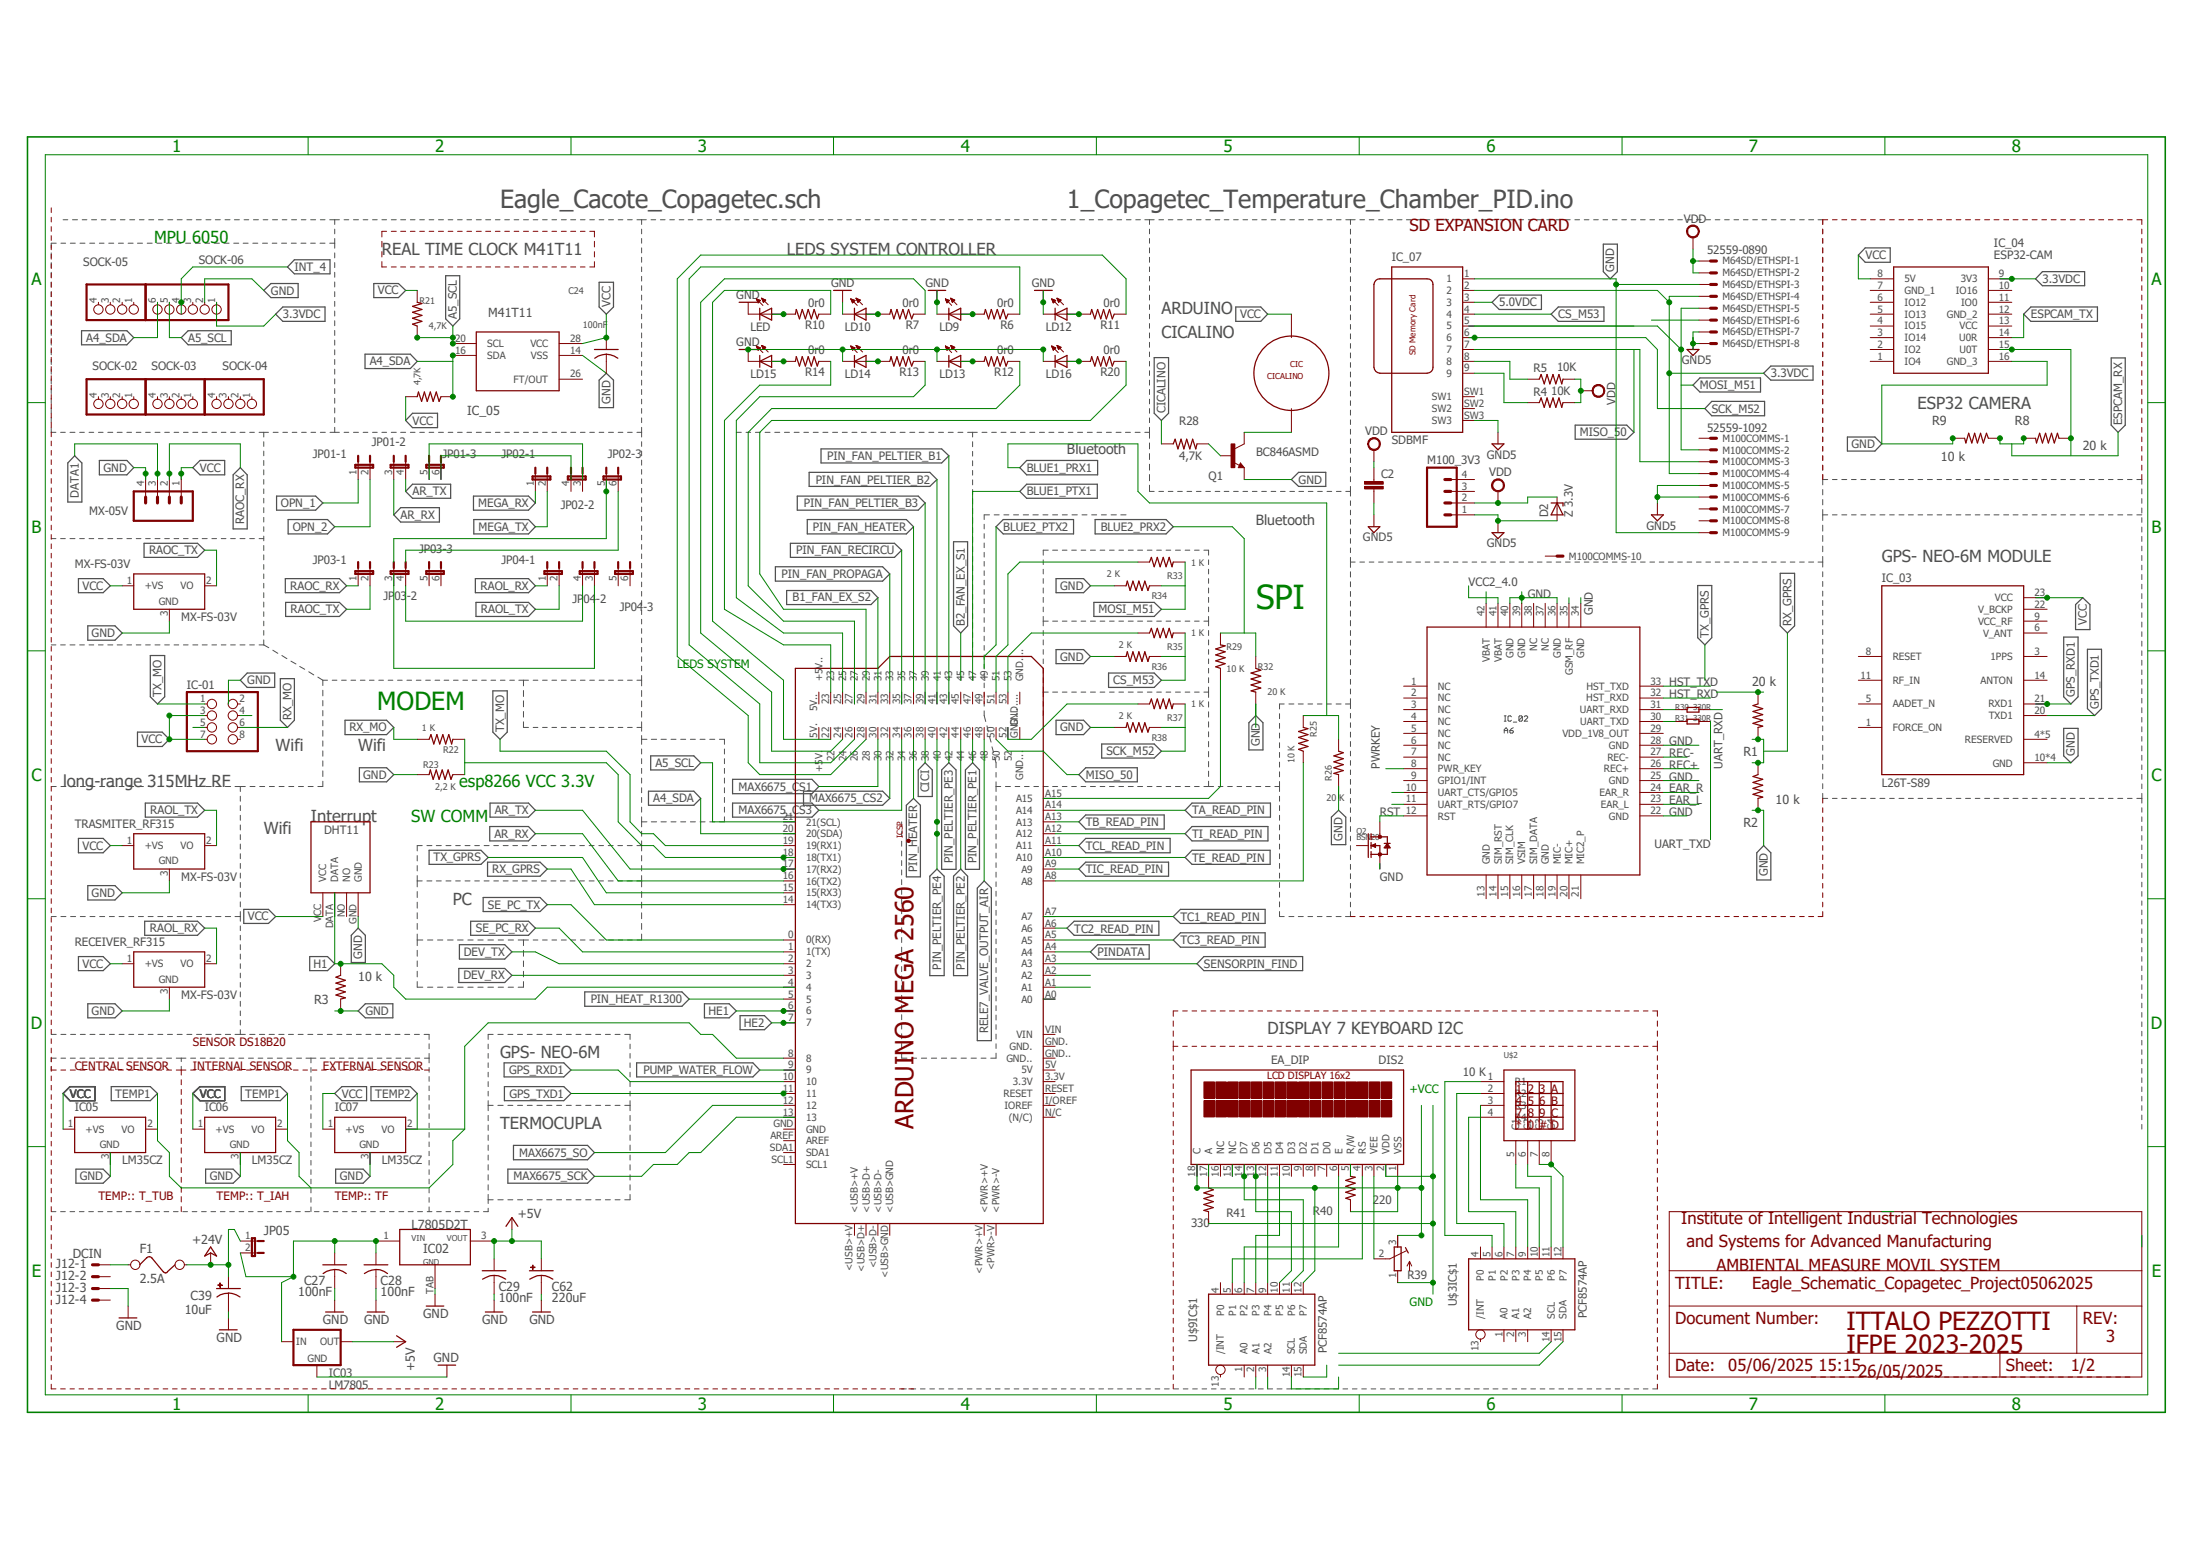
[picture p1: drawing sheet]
<svg xmlns="http://www.w3.org/2000/svg" width="297mm" height="210mm" viewBox="0 0 297 210" stroke-linecap="round" stroke-linejoin="round" font-family="sans-serif">
<defs><g id="words">
<text font-size="4.5" fill="#008000" x="170.1" y="82.5">SPI</text>
<g font-size="3.4" fill="#505050">
<text x="67.7" y="28.2">Eagle_Cacote_Copagetec.sch</text>
<text x="144.5" y="28.2">1_Copagetec_Temperature_Chamber_PID.ino</text>
</g>
<text font-size="3.4" fill="#008000" x="51.1" y="96.1">MODEM</text>
<g font-size="3.4" fill="#800000">
<text x="123.7" y="152.9" transform="rotate(-90 123.7 152.9)">ARDUINO MEGA 2560</text>
<text x="250.1" y="183.3">IFPE 2023-2025</text>
<text x="250.1" y="180.1">ITTALO PEZZOTTI</text>
</g>
<g font-size="2.3" fill="#008000">
<text x="23.3" y="20.6">1</text>
<text x="58.9" y="20.6">2</text>
<text x="94.5" y="20.6">3</text>
<text x="130.1" y="20.6">4</text>
<text x="165.7" y="20.6">5</text>
<text x="201.3" y="20.6">6</text>
<text x="236.9" y="20.6">7</text>
<text x="272.5" y="20.6">8</text>
<text x="4.3" y="38.6">A</text>
<text x="291.4" y="38.6">A</text>
<text x="4.3" y="72.1">B</text>
<text x="291.4" y="72.1">B</text>
<text x="4.3" y="105.7">C</text>
<text x="291.4" y="105.7">C</text>
<text x="4.2" y="139.3">D</text>
<text x="291.3" y="139.3">D</text>
<text x="4.3" y="172.9">E</text>
<text x="291.5" y="172.9">E</text>
<text x="23.3" y="190.9">1</text>
<text x="58.9" y="190.9">2</text>
<text x="94.5" y="190.9">3</text>
<text x="130.1" y="190.9">4</text>
<text x="165.7" y="190.9">5</text>
<text x="201.3" y="190.9">6</text>
<text x="236.9" y="190.9">7</text>
<text x="272.5" y="190.9">8</text>
</g>
<g font-size="2.2" fill="#008000">
<text x="20.9" y="32.9">MPU 6050</text>
<text x="62.2" y="106.5">esp8266 VCC 3.3V</text>
<text x="55.7" y="111.3">SW COMM</text>
</g>
<g font-size="2.2" fill="#505050">
<text x="51.7" y="34.5">REAL TIME CLOCK M41T11</text>
<text x="106.6" y="34.5">LEDS SYSTEM CONTROLLER</text>
<text x="157.3" y="42.5">ARDUINO</text>
<text x="157.3" y="45.7">CICALINO</text>
<text x="259.7" y="55.3">ESP32 CAMERA</text>
<text x="254.9" y="76.1">GPS- NEO-6M MODULE</text>
<text x="37.3" y="101.7">Wifi</text>
<text x="48.5" y="101.7">Wifi</text>
<text x="8.5" y="106.5">long-range 315MHz RF</text>
<text x="35.7" y="112.9">Wifi</text>
<text x="42.1" y="111.3">Interrupt</text>
<text x="61.3" y="122.5">PC</text>
<text x="67.7" y="143.3">GPS- NEO-6M</text>
<text x="171.7" y="140.1">DISPLAY 7 KEYBOARD I2C</text>
<text x="67.7" y="152.9">TERMOCUPLA</text>
</g>
<g font-size="2.2" fill="#800000">
<text x="190.9" y="31.3">SD EXPANSION CARD</text>
<text x="227.7" y="165.7">Institute of Intelligent Industrial Technologies</text>
<text x="228.4" y="168.9">and Systems for Advanced Manufacturing</text>
<text x="232.5" y="172.1">AMBIENTAL MEASURE MOVIL SYSTEM</text>
<text x="226.9" y="174.5">TITLE:</text>
<text x="226.9" y="179.3">Document Number:</text>
<text x="237.3" y="174.5">Eagle_Schematic_Copagetec_Project05062025</text>
<text x="282.1" y="179.3">REV:</text>
<text x="226.9" y="185.7">Date:</text>
<text x="234.1" y="185.7">05/06/2025 15:15</text>
<text x="271.7" y="185.7">Sheet:</text>
<text x="280.5" y="185.7">1/2</text>
<text x="285.3" y="181.7">3</text>
<text x="251.7" y="186.5">26/05/2025</text>
</g>
<g font-size="1.9" fill="#505050">
<text x="144.5" y="61.5">Bluetooth</text>
<text x="170.1" y="71.1">Bluetooth</text>
</g>
<g font-size="1.7" fill="#505050">
<text x="66.1" y="43">M41T11</text>
<text x="63.3" y="56.1">IC_05</text>
<text x="261.7" y="57.6">R9</text>
<text x="272.9" y="57.6">R8</text>
<text x="262.9" y="62.5">10 k</text>
<text x="282.1" y="60.9">20 k</text>
<text x="237.3" y="92.9">20 k</text>
<text x="236.1" y="102.4">R1</text>
<text x="236.1" y="112">R2</text>
<text x="240.5" y="108.8">10 k</text>
<text x="42.5" y="136">R3</text>
<text x="48.5" y="132.8">10 k</text>
<text x="35.7" y="167.3">JP05</text>
<text x="55.7" y="166.5">L7805D2T</text>
<text x="70.1" y="164.9">+5V</text>
<text x="7.6" y="171.7">J12-1</text>
<text x="7.6" y="173.4">J12-2</text>
<text x="9.9" y="170.4">DCIN</text>
<text x="18.9" y="173.7">2.5A</text>
<text x="18.9" y="169.7">F1</text>
<text x="26" y="168.5">+24V</text>
<text x="57.3" y="169.7">IC02</text>
<text x="7.6" y="175">J12-3</text>
<text x="7.6" y="176.6">J12-4</text>
<text x="25" y="177.9">10uF</text>
<text x="25.8" y="176.1">C39</text>
<text x="40.4" y="175.5">100nF</text>
<text x="41.2" y="174.1">C27</text>
<text x="43.7" y="179.3">GND</text>
<text x="49.3" y="179.3">GND</text>
<text x="51.6" y="175.5">100nF</text>
<text x="51.6" y="174.1">C28</text>
<text x="57.3" y="178.5">GND</text>
<text x="65.3" y="179.3">GND</text>
<text x="67.6" y="176.3">100nF</text>
<text x="67.6" y="174.9">C29</text>
<text x="71.7" y="179.3">GND</text>
<text x="74.8" y="176.3">220uF</text>
<text x="74.8" y="174.9">C62</text>
<text x="15.7" y="180.1">GND</text>
<text x="29.3" y="181.7">GND</text>
<text x="56.2" y="185.7" transform="rotate(-90 56.2 185.7)">+5V</text>
<text x="58.7" y="184.5">GND</text>
</g>
<g font-size="1.6" fill="#505050">
<text x="26.9" y="35.7">SOCK-06</text>
<text x="188.5" y="35.3">IC_07</text>
<text x="228.1" y="30.1">VDD</text>
<text x="231.2" y="34.5">52559-0890</text>
<text x="252.7" y="35.1">VCC</text>
<text x="270.1" y="35.1">ESP32-CAM</text>
<text x="270.1" y="33.5">IC_04</text>
<text x="11.3" y="36">SOCK-05</text>
<text x="36.7" y="39.9">GND</text>
<text x="39.9" y="36.7">INT_4</text>
<text x="51.2" y="39.9">VCC</text>
<text x="82.7" y="41.6" transform="rotate(-90 82.7 41.6)">VCC</text>
<text x="99.7" y="40.4">GND</text>
<text x="109.5" y="41.6">0r0</text>
<text x="112.6" y="38.9">GND</text>
<text x="122.3" y="41.6">0r0</text>
<text x="125.3" y="38.9">GND</text>
<text x="135.1" y="41.6">0r0</text>
<text x="139.7" y="38.9">GND</text>
<text x="149.5" y="41.6">0r0</text>
<text x="203.1" y="41.5">5.0VDC</text>
<text x="218.6" y="36.8" transform="rotate(-90 218.6 36.8)">GND</text>
<text x="276.6" y="38.3">3.3VDC</text>
<text x="11.7" y="46.3">A4_SDA</text>
<text x="25.5" y="46.3">A5_SCL</text>
<text x="38.3" y="43.1">3.3VDC</text>
<text x="61.9" y="43.2" transform="rotate(-90 61.9 43.2)">A5_SCL</text>
<text x="99.7" y="46.8">GND</text>
<text x="101.6" y="44.8">LED</text>
<text x="109" y="44.6">R10</text>
<text x="109.5" y="48">0r0</text>
<text x="114.4" y="44.8">LD10</text>
<text x="122.3" y="48">0r0</text>
<text x="122.7" y="44.6">R7</text>
<text x="127.3" y="44.8">LD9</text>
<text x="135.1" y="48">0r0</text>
<text x="135.5" y="44.6">R6</text>
<text x="141.6" y="44.8">LD12</text>
<text x="149.1" y="44.6">R11</text>
<text x="149.5" y="48">0r0</text>
<text x="168" y="43.1">VCC</text>
<text x="211.1" y="43.1">CS_M53</text>
<text x="275.1" y="43.1">ESPCAM_TX</text>
<text x="12.5" y="50.1">SOCK-02</text>
<text x="20.5" y="50.1">SOCK-03</text>
<text x="30.1" y="50.1">SOCK-04</text>
<text x="50.1" y="49.5">A4_SDA</text>
<text x="101.6" y="51.2">LD15</text>
<text x="109" y="51">R14</text>
<text x="114.4" y="51.2">LD14</text>
<text x="121.8" y="51">R13</text>
<text x="127.3" y="51.2">LD13</text>
<text x="134.7" y="51">R12</text>
<text x="141.6" y="51.2">LD16</text>
<text x="149.1" y="51">R20</text>
<text x="207.7" y="53.6">R4</text>
<text x="207.7" y="50.4">R5</text>
<text x="210.1" y="53.4">10K</text>
<text x="210.9" y="50.2">10K</text>
<text x="227.8" y="49.3">GND5</text>
<text x="230.2" y="52.7">MOSI_M51</text>
<text x="239.9" y="51.1">3.3VDC</text>
<text x="55.9" y="57.5">VCC</text>
<text x="82.7" y="54.7" transform="rotate(-90 82.7 54.7)">GND</text>
<text x="157.9" y="56" transform="rotate(-90 157.9 56)">CICALINO</text>
<text x="159.7" y="57.6">R28</text>
<text x="184.9" y="58.9">VDD</text>
<text x="214" y="59.1">MISO_50</text>
<text x="218.8" y="54.8" transform="rotate(-90 218.8 54.8)">VDD</text>
<text x="231.2" y="58.5">52559-1092</text>
<text x="231.9" y="55.9">SCK_M52</text>
<text x="287.4" y="57.6" transform="rotate(-90 287.4 57.6)">ESPCAM_RX</text>
<text x="14" y="63.9">GND</text>
<text x="27.1" y="63.9">VCC</text>
<text x="42.4" y="62">JP01-1</text>
<text x="50.4" y="60.5">JP01-2</text>
<text x="59.9" y="62">JP01-3</text>
<text x="67.9" y="62">JP02-1</text>
<text x="82.3" y="62">JP02-3</text>
<text x="110.5" y="65.5">PIN_FAN_PELTIER_B2</text>
<text x="112.1" y="62.3">PIN_FAN_PELTIER_B1</text>
<text x="139.1" y="63.9">BLUE1_PRX1</text>
<text x="159.7" y="62.2">4,7K</text>
<text x="163.7" y="64.9">Q1</text>
<text x="170.1" y="61.7">BC846ASMD</text>
<text x="175.9" y="65.5">GND</text>
<text x="187.1" y="64.7">C2</text>
<text x="188.5" y="60.1">SDBMF</text>
<text x="193.3" y="62.9">M100_3V3</text>
<text x="201.4" y="62.1">GND5</text>
<text x="201.7" y="64.5">VDD</text>
<text x="250.8" y="60.7">GND</text>
<text x="10.7" y="67.4" transform="rotate(-90 10.7 67.4)">DATA1</text>
<text x="12.1" y="69.7">MX-05V</text>
<text x="33.1" y="71" transform="rotate(-90 33.1 71)">RAOC_RX</text>
<text x="38.1" y="68.7">OPN_1</text>
<text x="39.7" y="71.9">OPN_2</text>
<text x="54.3" y="70.3">AR_RX</text>
<text x="55.9" y="67.1">AR_TX</text>
<text x="64.8" y="68.7">MEGA_RX</text>
<text x="64.8" y="71.9">MEGA_TX</text>
<text x="75.9" y="68.9">JP02-2</text>
<text x="108.9" y="68.7">PIN_FAN_PELTIER_B3</text>
<text x="110.1" y="71.9">PIN_FAN_HEATER</text>
<text x="135.9" y="71.9">BLUE2_PTX2</text>
<text x="139.1" y="67.1">BLUE1_PTX1</text>
<text x="149.1" y="71.9">BLUE2_PRX2</text>
<text x="209.7" y="70.1" transform="rotate(-90 209.7 70.1)">D2</text>
<text x="213.1" y="70.1" transform="rotate(-90 213.1 70.1)">Z 3.3V</text>
<text x="223" y="71.7">GND5</text>
<text x="10.1" y="76.9">MX-FS-03V</text>
<text x="20.2" y="75.1">RAOC_TX</text>
<text x="42.4" y="76.4">JP03-1</text>
<text x="56.8" y="74.8">JP03-3</text>
<text x="67.9" y="76.4">JP04-1</text>
<text x="107.9" y="75.1">PIN_FAN_RECIRCU</text>
<text x="184.6" y="73.3">GND5</text>
<text x="201.4" y="74.1">GND5</text>
<text x="11.2" y="79.9">VCC</text>
<text x="39.3" y="79.9">RAOC_RX</text>
<text x="39.4" y="83.1">RAOC_TX</text>
<text x="51.9" y="81.2">JP03-2</text>
<text x="65.1" y="79.9">RAOL_RX</text>
<text x="65.1" y="83.1">RAOL_TX</text>
<text x="77.6" y="81.7">JP04-2</text>
<text x="83.9" y="82.8">JP04-3</text>
<text x="105.9" y="78.3">PIN_FAN_PROPAGA</text>
<text x="107.4" y="81.4">B1_FAN_EX_S2</text>
<text x="143.6" y="79.9">GND</text>
<text x="148.8" y="83.1">MOSI_M51</text>
<text x="198.9" y="79.3">VCC2_4.0</text>
<text x="206.9" y="80.9">GND</text>
<text x="215.7" y="83.3" transform="rotate(-90 215.7 83.3)">GND</text>
<text x="254.9" y="78.8">IC_03</text>
<text x="12.4" y="86.3">GND</text>
<text x="24.6" y="84.1">MX-FS-03V</text>
<text x="130.7" y="84.8" transform="rotate(-90 130.7 84.8)">B2_FAN_EX_S1</text>
<text x="143.6" y="89.5">GND</text>
<text x="231.5" y="86.4" transform="rotate(-90 231.5 86.4)">TX_GPRS</text>
<text x="242.7" y="84.8" transform="rotate(-90 242.7 84.8)">RX_GPRS</text>
<text x="282.7" y="84.7" transform="rotate(-90 282.7 84.7)">VCC</text>
<text x="21.9" y="94.4" transform="rotate(-90 21.9 94.4)">TX_MO</text>
<text x="25.3" y="93.3">IC-01</text>
<text x="33.5" y="92.7">GND</text>
<text x="150.8" y="92.7">CS_M53</text>
<text x="226.1" y="94.5">HST_RXD</text>
<text x="226.1" y="92.9">HST_TXD</text>
<text x="281" y="94.4" transform="rotate(-90 281 94.4)">GPS_RXD1</text>
<text x="284.3" y="96" transform="rotate(-90 284.3 96)">GPS_TXD1</text>
<text x="19.2" y="100.7">VCC</text>
<text x="39.5" y="97.5" transform="rotate(-90 39.5 97.5)">RX_MO</text>
<text x="47.3" y="99.1">RX_MO</text>
<text x="68.3" y="99.1" transform="rotate(-90 68.3 99.1)">TX_MO</text>
<text x="143.6" y="99.1">GND</text>
<text x="170.6" y="101" transform="rotate(-90 170.6 101)">GND</text>
<text x="226.1" y="100.9">GND</text>
<text x="49.2" y="105.5">GND</text>
<text x="88.8" y="103.8">A5_SCL</text>
<text x="100" y="107.1">MAX6675_CS1</text>
<text x="125.9" y="107.3" transform="rotate(-90 125.9 107.3)">CICI</text>
<text x="147.1" y="105.5">MISO_50</text>
<text x="149.9" y="102.2">SCK_M52</text>
<text x="186.9" y="104.1" transform="rotate(-90 186.9 104.1)">PWRKEY</text>
<text x="226.1" y="105.7">GND</text>
<text x="226.1" y="107.3">EAR_R</text>
<text x="226.1" y="104.1">REC+</text>
<text x="226.1" y="102.5">REC-</text>
<text x="233.3" y="104.1" transform="rotate(-90 233.3 104.1)">UART_RXD</text>
<text x="254.9" y="106.5">L26T-S89</text>
<text x="281" y="102.4" transform="rotate(-90 281 102.4)">GND</text>
<text x="10.1" y="112.1">TRASMITER_RF315</text>
<text x="20.4" y="110.2">RAOL_TX</text>
<text x="43.9" y="112.9">DHT11</text>
<text x="67" y="113.5">AR_RX</text>
<text x="67" y="110.2">AR_TX</text>
<text x="88.5" y="108.7">A4_SDA</text>
<text x="100" y="110.2">MAX6675_CS3</text>
<text x="109.6" y="108.7">MAX6675_CS2</text>
<text x="147.1" y="111.9">TB_READ_PIN</text>
<text x="161.5" y="110.3">TA_READ_PIN</text>
<text x="161.5" y="113.5">TI_READ_PIN</text>
<text x="181.9" y="113.8" transform="rotate(-90 181.9 113.8)">GND</text>
<text x="186.9" y="110.5">RST</text>
<text x="226.1" y="110.5">GND</text>
<text x="226.1" y="108.9">EAR_L</text>
<text x="11.2" y="115.1">VCC</text>
<text x="24.6" y="119.3">MX-FS-03V</text>
<text x="58.7" y="116.6">TX_GPRS</text>
<text x="66.7" y="118.2">RX_GPRS</text>
<text x="124.2" y="118.1" transform="rotate(-90 124.2 118.1)">PIN_HEATER</text>
<text x="129.1" y="116.9" transform="rotate(-90 129.1 116.9)">PIN_PELTIER_PE3</text>
<text x="132.2" y="116.9" transform="rotate(-90 132.2 116.9)">PIN_PELTIER_PE1</text>
<text x="147.1" y="115.1">TCL_READ_PIN</text>
<text x="147.1" y="118.3">TIC_READ_PIN</text>
<text x="161.5" y="116.7">TE_READ_PIN</text>
<text x="186.9" y="119.3">GND</text>
<text x="224.1" y="114.8">UART_TXD</text>
<text x="239.4" y="118.7" transform="rotate(-90 239.4 118.7)">GND</text>
<text x="12.4" y="121.5">GND</text>
<text x="33.6" y="124.6">VCC</text>
<text x="66.1" y="123.1">SE_PC_TX</text>
<text x="159.9" y="124.7">TC1_READ_PIN</text>
<text x="10.1" y="128.1">RECEIVER_RF315</text>
<text x="11.2" y="131">VCC</text>
<text x="20.3" y="126.2">RAOL_RX</text>
<text x="42.5" y="131">H1</text>
<text x="49.1" y="129.8" transform="rotate(-90 49.1 129.8)">GND</text>
<text x="62.8" y="129.5">DEV_TX</text>
<text x="64.5" y="126.2">SE_PC_RX</text>
<text x="127.5" y="131.3" transform="rotate(-90 127.5 131.3)">PIN_PELTIER_PE4</text>
<text x="130.7" y="131.3" transform="rotate(-90 130.7 131.3)">PIN_PELTIER_PE2</text>
<text x="145.5" y="126.3">TC2_READ_PIN</text>
<text x="148.7" y="129.5">PINDATA</text>
<text x="159.9" y="127.8">TC3_READ_PIN</text>
<text x="163.1" y="131.1">SENSORPIN_FIND</text>
<text x="12.4" y="137.5">GND</text>
<text x="24.6" y="135.3">MX-FS-03V</text>
<text x="49.5" y="137.5">GND</text>
<text x="62.8" y="132.6">DEV_RX</text>
<text x="80" y="135.8">PIN_HEAT_R1300</text>
<text x="96" y="137.5">HE1</text>
<text x="100.8" y="139">HE2</text>
<text x="133.9" y="140" transform="rotate(-90 133.9 140)">RELE7_VALVE_OUTPUT_AIR</text>
<text x="9.5" y="148.6">VCC</text>
<text x="15.6" y="148.6">TEMP1</text>
<text x="27.1" y="148.6">VCC</text>
<text x="33.2" y="148.6">TEMP1</text>
<text x="46.3" y="148.6">VCC</text>
<text x="50.8" y="148.6">TEMP2</text>
<text x="69" y="145.4">GPS_RXD1</text>
<text x="69" y="148.6">GPS_TXD1</text>
<text x="87.2" y="145.4">PUMP_WATER_FLOW</text>
<text x="172.2" y="144.1">EA_DIP</text>
<text x="186.7" y="144.1">DIS2</text>
<text x="198.2" y="145.7">10 K</text>
<text x="10.1" y="150.5">IC05</text>
<text x="27.7" y="150.5">IC06</text>
<text x="45.3" y="150.5">IC07</text>
<text x="10.8" y="159.8">GND</text>
<text x="16.5" y="157.7">LM35CZ</text>
<text x="28.4" y="159.8">GND</text>
<text x="34.1" y="157.7">LM35CZ</text>
<text x="46" y="159.8">GND</text>
<text x="51.7" y="157.7">LM35CZ</text>
<text x="69.6" y="159.8">MAX6675_SCK</text>
<text x="70.3" y="156.6">MAX6675_SO</text>
<text x="161.3" y="166.2">330</text>
<text x="166.1" y="164.8">R41</text>
<text x="177.8" y="164.5">R40</text>
<text x="186" y="163.1">220</text>
<text x="190.6" y="173.1">R39</text>
<text x="197.3" y="176.9" transform="rotate(-90 197.3 176.9)">U$3IC$1</text>
<text x="214.9" y="178.5" transform="rotate(-90 214.9 178.5)">PCF8574AP</text>
<text x="162.1" y="181.7" transform="rotate(-90 162.1 181.7)">U$9IC$1</text>
<text x="179.7" y="183.3" transform="rotate(-90 179.7 183.3)">PCF8574AP</text>
<text x="44.5" y="188.1">LM7805</text>
<text x="44.5" y="186.5">IC03</text>
</g>
<g font-size="1.6" fill="#008000">
<text x="91.7" y="90.5">LEDS SYSTEM</text>
<text x="190.9" y="148.1">+VCC</text>
<text x="190.9" y="176.9">GND</text>
</g>
<g font-size="1.6" fill="#800000">
<text x="26.1" y="141.7">SENSOR DS18B20</text>
<text x="10.1" y="144.9">CENTRAL SENSOR</text>
<text x="26.1" y="144.9">INTERNAL SENSOR</text>
<text x="43.7" y="144.9">EXTERNAL SENSOR</text>
<text x="205.3" y="148.1">1 2 3</text>
<text x="205.3" y="149.7">4 5 6</text>
<text x="210.1" y="148.1">A</text>
<text x="210.1" y="149.7">B</text>
<text x="205.3" y="151.3">7 8 9</text>
<text x="205.3" y="152.9">* 0 # D</text>
<text x="210.1" y="151.3">C</text>
<text x="13.3" y="162.5">TEMP:: T_TUB</text>
<text x="29.3" y="162.5">TEMP:: T_IAH</text>
<text x="45.3" y="162.5">TEMP:: TF</text>
</g>
<g font-size="1.4" fill="#505050">
<text x="233.3" y="35.8">M64SD/ETHSPI-1</text>
<text x="13.1" y="41.1" transform="rotate(-90 13.1 41.1)">4</text>
<text x="14.7" y="41.1" transform="rotate(-90 14.7 41.1)">3</text>
<text x="16.3" y="41.1" transform="rotate(-90 16.3 41.1)">2</text>
<text x="17.9" y="41.1" transform="rotate(-90 17.9 41.1)">1</text>
<text x="21.1" y="41.1" transform="rotate(-90 21.1 41.1)">6</text>
<text x="22.7" y="41.1" transform="rotate(-90 22.7 41.1)">5</text>
<text x="24.3" y="41.1" transform="rotate(-90 24.3 41.1)">4</text>
<text x="25.9" y="41.1" transform="rotate(-90 25.9 41.1)">3</text>
<text x="27.5" y="41.1" transform="rotate(-90 27.5 41.1)">2</text>
<text x="29.1" y="41.1" transform="rotate(-90 29.1 41.1)">1</text>
<text x="195.9" y="38.2">1</text>
<text x="195.9" y="39.8">2</text>
<text x="195.9" y="41.4">3</text>
<text x="198.3" y="37.5">1</text>
<text x="198.3" y="39.1">2</text>
<text x="198.3" y="40.7">3</text>
<text x="233.3" y="37.4">M64SD/ETHSPI-2</text>
<text x="233.3" y="39">M64SD/ETHSPI-3</text>
<text x="233.3" y="40.6">M64SD/ETHSPI-4</text>
<text x="254.3" y="40.7">6</text>
<text x="254.3" y="39.1">7</text>
<text x="254.3" y="37.5">8</text>
<text x="258" y="41.4">IO12</text>
<text x="258" y="39.8">GND_1</text>
<text x="258" y="38.2">5V</text>
<text x="264.9" y="39.8">IO16</text>
<text x="265.6" y="38.2">3V3</text>
<text x="265.6" y="41.4">IO0</text>
<text x="270.8" y="37.5">9</text>
<text x="270.8" y="39.1">10</text>
<text x="270.8" y="40.7">11</text>
<text x="61.6" y="46.3">20</text>
<text x="61.6" y="47.9">16</text>
<text x="66" y="47">SCL</text>
<text x="71.8" y="47">VCC</text>
<text x="77.2" y="46.3">28</text>
<text x="77.2" y="47.9">14</text>
<text x="195.9" y="43.1">4</text>
<text x="195.9" y="44.6">5</text>
<text x="195.9" y="46.2">6</text>
<text x="195.9" y="47.8">7</text>
<text x="198.3" y="42.3">4</text>
<text x="198.3" y="43.9">5</text>
<text x="198.3" y="45.5">6</text>
<text x="198.3" y="47.1">7</text>
<text x="233.3" y="42.2">M64SD/ETHSPI-5</text>
<text x="233.3" y="43.8">M64SD/ETHSPI-6</text>
<text x="233.3" y="45.4">M64SD/ETHSPI-7</text>
<text x="233.3" y="47">M64SD/ETHSPI-8</text>
<text x="254.3" y="47.1">2</text>
<text x="254.3" y="45.5">3</text>
<text x="254.3" y="43.9">4</text>
<text x="254.3" y="42.3">5</text>
<text x="258" y="47.8">IO2</text>
<text x="258" y="46.2">IO14</text>
<text x="258" y="44.6">IO15</text>
<text x="258" y="43">IO13</text>
<text x="263.7" y="43.1">GND_2</text>
<text x="265.4" y="46.2">U0R</text>
<text x="265.4" y="44.6">VCC</text>
<text x="265.4" y="47.8">U0T</text>
<text x="270.8" y="42.3">12</text>
<text x="270.8" y="43.9">13</text>
<text x="270.8" y="45.5">14</text>
<text x="270.8" y="47.1">15</text>
<text x="13.1" y="53.8" transform="rotate(-90 13.1 53.8)">4</text>
<text x="14.7" y="53.8" transform="rotate(-90 14.7 53.8)">3</text>
<text x="16.3" y="53.8" transform="rotate(-90 16.3 53.8)">2</text>
<text x="17.9" y="53.8" transform="rotate(-90 17.9 53.8)">1</text>
<text x="21.1" y="53.8" transform="rotate(-90 21.1 53.8)">4</text>
<text x="22.7" y="53.8" transform="rotate(-90 22.7 53.8)">3</text>
<text x="24.3" y="53.8" transform="rotate(-90 24.3 53.8)">2</text>
<text x="25.9" y="53.8" transform="rotate(-90 25.9 53.8)">1</text>
<text x="29.1" y="53.8" transform="rotate(-90 29.1 53.8)">4</text>
<text x="30.7" y="53.8" transform="rotate(-90 30.7 53.8)">3</text>
<text x="32.3" y="53.8" transform="rotate(-90 32.3 53.8)">2</text>
<text x="33.9" y="53.8" transform="rotate(-90 33.9 53.8)">1</text>
<text x="66" y="48.6">SDA</text>
<text x="69.6" y="51.8">FT/OUT</text>
<text x="71.9" y="48.6">VSS</text>
<text x="77.2" y="51.1">26</text>
<text x="195.9" y="49.4">8</text>
<text x="195.9" y="51">9</text>
<text x="198.3" y="48.7">8</text>
<text x="198.3" y="50.3">9</text>
<text x="198.3" y="53.5">SW1</text>
<text x="254.3" y="48.7">1</text>
<text x="258" y="49.4">IO4</text>
<text x="263.7" y="49.4">GND_3</text>
<text x="270.8" y="48.7">16</text>
<text x="193.9" y="54.2">SW1</text>
<text x="193.9" y="55.8">SW2</text>
<text x="193.9" y="57.4">SW3</text>
<text x="198.3" y="55.1">SW2</text>
<text x="198.3" y="56.7">SW3</text>
<text x="233.3" y="59.8">M100COMMS-1</text>
<text x="19.5" y="65.9" transform="rotate(-90 19.5 65.9)">4</text>
<text x="21.1" y="65.9" transform="rotate(-90 21.1 65.9)">3</text>
<text x="22.7" y="65.9" transform="rotate(-90 22.7 65.9)">2</text>
<text x="24.3" y="65.9" transform="rotate(-90 24.3 65.9)">1</text>
<text x="48.3" y="64.3" transform="rotate(-90 48.3 64.3)">1</text>
<text x="49.9" y="64.3" transform="rotate(-90 49.9 64.3)">2</text>
<text x="53.1" y="64.3" transform="rotate(-90 53.1 64.3)">3</text>
<text x="54.7" y="64.3" transform="rotate(-90 54.7 64.3)">4</text>
<text x="57.9" y="64.3" transform="rotate(-90 57.9 64.3)">5</text>
<text x="59.5" y="64.3" transform="rotate(-90 59.5 64.3)">6</text>
<text x="72.3" y="65.9" transform="rotate(-90 72.3 65.9)">1</text>
<text x="73.9" y="65.9" transform="rotate(-90 73.9 65.9)">2</text>
<text x="77.1" y="65.9" transform="rotate(-90 77.1 65.9)">4</text>
<text x="78.7" y="65.9" transform="rotate(-90 78.7 65.9)">3</text>
<text x="81.9" y="65.9" transform="rotate(-90 81.9 65.9)">5</text>
<text x="83.5" y="65.9" transform="rotate(-90 83.5 65.9)">6</text>
<text x="198" y="64.7">4</text>
<text x="233.3" y="61.4">M100COMMS-2</text>
<text x="233.3" y="63">M100COMMS-3</text>
<text x="233.3" y="64.6">M100COMMS-4</text>
<text x="198" y="69.5">1</text>
<text x="198" y="67.9">2</text>
<text x="198" y="66.3">3</text>
<text x="233.3" y="66.2">M100COMMS-5</text>
<text x="233.3" y="67.8">M100COMMS-6</text>
<text x="233.3" y="69.4">M100COMMS-7</text>
<text x="233.3" y="71">M100COMMS-8</text>
<text x="212.5" y="75.8">M100COMMS-10</text>
<text x="233.3" y="72.6">M100COMMS-9</text>
<text x="17.2" y="79.1">1</text>
<text x="19.6" y="79.8">+VS</text>
<text x="21.5" y="81.9">GND</text>
<text x="22.7" y="83.5" transform="rotate(-90 22.7 83.5)">3</text>
<text x="24.5" y="79.8">VO</text>
<text x="27.9" y="79.1">2</text>
<text x="48.3" y="78.7" transform="rotate(-90 48.3 78.7)">1</text>
<text x="49.9" y="78.7" transform="rotate(-90 49.9 78.7)">2</text>
<text x="53.1" y="78.7" transform="rotate(-90 53.1 78.7)">3</text>
<text x="54.7" y="78.7" transform="rotate(-90 54.7 78.7)">4</text>
<text x="57.9" y="78.7" transform="rotate(-90 57.9 78.7)">5</text>
<text x="59.5" y="78.7" transform="rotate(-90 59.5 78.7)">6</text>
<text x="73.9" y="78.7" transform="rotate(-90 73.9 78.7)">1</text>
<text x="75.5" y="78.7" transform="rotate(-90 75.5 78.7)">2</text>
<text x="78.7" y="78.7" transform="rotate(-90 78.7 78.7)">4</text>
<text x="80.3" y="78.7" transform="rotate(-90 80.3 78.7)">3</text>
<text x="83.5" y="78.7" transform="rotate(-90 83.5 78.7)">5</text>
<text x="85.1" y="78.7" transform="rotate(-90 85.1 78.7)">6</text>
<text x="201.1" y="83.4" transform="rotate(-90 201.1 83.4)">42</text>
<text x="202.7" y="83.4" transform="rotate(-90 202.7 83.4)">41</text>
<text x="204.3" y="83.4" transform="rotate(-90 204.3 83.4)">40</text>
<text x="205.9" y="83.4" transform="rotate(-90 205.9 83.4)">39</text>
<text x="207.5" y="83.4" transform="rotate(-90 207.5 83.4)">38</text>
<text x="209.1" y="83.4" transform="rotate(-90 209.1 83.4)">37</text>
<text x="210.7" y="83.4" transform="rotate(-90 210.7 83.4)">36</text>
<text x="212.3" y="83.4" transform="rotate(-90 212.3 83.4)">35</text>
<text x="213.9" y="83.4" transform="rotate(-90 213.9 83.4)">34</text>
<text x="267.9" y="83">V_BCKP</text>
<text x="270.2" y="81.4">VCC</text>
<text x="275.6" y="80.7">23</text>
<text x="275.6" y="82.3">22</text>
<text x="275.6" y="83.9">9</text>
<text x="201.8" y="89.6" transform="rotate(-90 201.8 89.6)">VBAT</text>
<text x="203.4" y="89.6" transform="rotate(-90 203.4 89.6)">VBAT</text>
<text x="205" y="89.1" transform="rotate(-90 205 89.1)">GND</text>
<text x="206.6" y="89.1" transform="rotate(-90 206.6 89.1)">GND</text>
<text x="208.2" y="88.1" transform="rotate(-90 208.2 88.1)">NC</text>
<text x="209.8" y="88.1" transform="rotate(-90 209.8 88.1)">NC</text>
<text x="211.4" y="89.1" transform="rotate(-90 211.4 89.1)">GND</text>
<text x="214.6" y="89.1" transform="rotate(-90 214.6 89.1)">GND</text>
<text x="252.7" y="88.7">8</text>
<text x="256.4" y="89.4">RESET</text>
<text x="267.9" y="84.6">VCC_RF</text>
<text x="268.6" y="86.2">V_ANT</text>
<text x="269.6" y="89.4">1PPS</text>
<text x="275.6" y="85.5">6</text>
<text x="275.6" y="88.7">3</text>
<text x="27.1" y="95.1">1</text>
<text x="32.4" y="95.1">2</text>
<text x="111.4" y="92.2" transform="rotate(-90 111.4 92.2)">+5V..</text>
<text x="112.3" y="95.4" transform="rotate(-90 112.3 95.4)">23</text>
<text x="113" y="92.2" transform="rotate(-90 113 92.2)">23</text>
<text x="113.9" y="95.4" transform="rotate(-90 113.9 95.4)">25</text>
<text x="114.6" y="92.2" transform="rotate(-90 114.6 92.2)">25</text>
<text x="115.5" y="95.4" transform="rotate(-90 115.5 95.4)">27</text>
<text x="116.2" y="92.2" transform="rotate(-90 116.2 92.2)">27</text>
<text x="117.1" y="95.4" transform="rotate(-90 117.1 95.4)">29</text>
<text x="117.8" y="92.2" transform="rotate(-90 117.8 92.2)">29</text>
<text x="118.7" y="95.4" transform="rotate(-90 118.7 95.4)">31</text>
<text x="119.4" y="92.2" transform="rotate(-90 119.4 92.2)">31</text>
<text x="120.3" y="95.4" transform="rotate(-90 120.3 95.4)">33</text>
<text x="121" y="92.2" transform="rotate(-90 121 92.2)">33</text>
<text x="121.9" y="95.4" transform="rotate(-90 121.9 95.4)">35</text>
<text x="122.6" y="92.2" transform="rotate(-90 122.6 92.2)">35</text>
<text x="123.5" y="95.4" transform="rotate(-90 123.5 95.4)">37</text>
<text x="124.2" y="92.2" transform="rotate(-90 124.2 92.2)">37</text>
<text x="125.1" y="95.4" transform="rotate(-90 125.1 95.4)">39</text>
<text x="125.8" y="92.2" transform="rotate(-90 125.8 92.2)">39</text>
<text x="126.7" y="95.4" transform="rotate(-90 126.7 95.4)">41</text>
<text x="127.4" y="92.2" transform="rotate(-90 127.4 92.2)">41</text>
<text x="128.3" y="95.4" transform="rotate(-90 128.3 95.4)">43</text>
<text x="129" y="92.2" transform="rotate(-90 129 92.2)">43</text>
<text x="129.9" y="95.4" transform="rotate(-90 129.9 95.4)">45</text>
<text x="130.6" y="92.2" transform="rotate(-90 130.6 92.2)">45</text>
<text x="131.5" y="95.4" transform="rotate(-90 131.5 95.4)">47</text>
<text x="132.2" y="92.2" transform="rotate(-90 132.2 92.2)">47</text>
<text x="133.1" y="95.4" transform="rotate(-90 133.1 95.4)">49</text>
<text x="133.8" y="92.2" transform="rotate(-90 133.8 92.2)">49</text>
<text x="134.7" y="95.4" transform="rotate(-90 134.7 95.4)">51</text>
<text x="135.4" y="92.2" transform="rotate(-90 135.4 92.2)">51</text>
<text x="136.3" y="95.4" transform="rotate(-90 136.3 95.4)">53</text>
<text x="137" y="92.2" transform="rotate(-90 137 92.2)">53</text>
<text x="138.6" y="92.2" transform="rotate(-90 138.6 92.2)">GND....</text>
<text x="191.1" y="92.7">1</text>
<text x="191.1" y="94.3">2</text>
<text x="191.1" y="95.9">3</text>
<text x="194.8" y="93.4">NC</text>
<text x="194.8" y="95">NC</text>
<text x="213" y="91.4" transform="rotate(-90 213 91.4)">GSM_RF</text>
<text x="214.8" y="95">HST_RXD</text>
<text x="214.9" y="93.4">HST_TXD</text>
<text x="223.6" y="95.9">31</text>
<text x="223.6" y="94.3">32</text>
<text x="223.6" y="92.7">33</text>
<text x="252" y="91.9">11</text>
<text x="252.7" y="95.1">5</text>
<text x="256.4" y="95.8">AADET_N</text>
<text x="256.4" y="92.6">RF_IN</text>
<text x="268.3" y="92.6">ANTON</text>
<text x="269.3" y="95.8">RXD1</text>
<text x="275.6" y="95.1">21</text>
<text x="275.6" y="91.9">14</text>
<text x="27.1" y="96.7">3</text>
<text x="27.1" y="98.3">5</text>
<text x="27.1" y="99.9">7</text>
<text x="32.4" y="96.7">4</text>
<text x="32.4" y="98.3">6</text>
<text x="32.4" y="99.9">8</text>
<text x="110.7" y="99.9" transform="rotate(-90 110.7 99.9)">5V.</text>
<text x="110.7" y="96.3" transform="rotate(-90 110.7 96.3)">5V..</text>
<text x="112.3" y="99.9" transform="rotate(-90 112.3 99.9)">22</text>
<text x="113.9" y="99.9" transform="rotate(-90 113.9 99.9)">24</text>
<text x="115.5" y="99.9" transform="rotate(-90 115.5 99.9)">26</text>
<text x="117.1" y="99.9" transform="rotate(-90 117.1 99.9)">28</text>
<text x="118.7" y="99.9" transform="rotate(-90 118.7 99.9)">30</text>
<text x="120.3" y="99.9" transform="rotate(-90 120.3 99.9)">32</text>
<text x="121.9" y="99.9" transform="rotate(-90 121.9 99.9)">34</text>
<text x="123.5" y="99.9" transform="rotate(-90 123.5 99.9)">36</text>
<text x="125.1" y="99.9" transform="rotate(-90 125.1 99.9)">38</text>
<text x="126.7" y="99.9" transform="rotate(-90 126.7 99.9)">40</text>
<text x="128.3" y="99.9" transform="rotate(-90 128.3 99.9)">42</text>
<text x="129.9" y="99.9" transform="rotate(-90 129.9 99.9)">44</text>
<text x="131.5" y="99.9" transform="rotate(-90 131.5 99.9)">46</text>
<text x="133.1" y="99.9" transform="rotate(-90 133.1 99.9)">48</text>
<text x="134.7" y="99.9" transform="rotate(-90 134.7 99.9)">50</text>
<text x="136.3" y="99.9" transform="rotate(-90 136.3 99.9)">52</text>
<text x="137.9" y="99.9" transform="rotate(-90 137.9 99.9)">GND...</text>
<text x="137.9" y="98.3" transform="rotate(-90 137.9 98.3)">GND....</text>
<text x="191.1" y="97.5">4</text>
<text x="191.1" y="99.1">5</text>
<text x="191.1" y="100.7">6</text>
<text x="194.8" y="96.6">NC</text>
<text x="194.8" y="98.2">NC</text>
<text x="194.8" y="99.8">NC</text>
<text x="194.8" y="101.4">NC</text>
<text x="211.6" y="99.8">VDD_1V8_OUT</text>
<text x="214" y="96.6">UART_RXD</text>
<text x="214" y="98.2">UART_TXD</text>
<text x="217.9" y="101.4">GND</text>
<text x="223.6" y="100.7">28</text>
<text x="223.6" y="99.1">29</text>
<text x="223.6" y="97.5">30</text>
<text x="252.7" y="98.3">1</text>
<text x="256.4" y="99">FORCE_ON</text>
<text x="266.1" y="100.6">RESERVED</text>
<text x="269.4" y="97.4">TXD1</text>
<text x="275.6" y="96.7">20</text>
<text x="275.6" y="99.9">4*5</text>
<text x="111.4" y="104.5" transform="rotate(-90 111.4 104.5)">+5V.</text>
<text x="113" y="103" transform="rotate(-90 113 103)">22</text>
<text x="114.6" y="103" transform="rotate(-90 114.6 103)">24</text>
<text x="116.2" y="103" transform="rotate(-90 116.2 103)">26</text>
<text x="117.8" y="103" transform="rotate(-90 117.8 103)">28</text>
<text x="119.4" y="103" transform="rotate(-90 119.4 103)">30</text>
<text x="121" y="103" transform="rotate(-90 121 103)">32</text>
<text x="122.6" y="103" transform="rotate(-90 122.6 103)">34</text>
<text x="124.2" y="103" transform="rotate(-90 124.2 103)">36</text>
<text x="125.8" y="103" transform="rotate(-90 125.8 103)">38</text>
<text x="127.4" y="103" transform="rotate(-90 127.4 103)">40</text>
<text x="129" y="103" transform="rotate(-90 129 103)">42</text>
<text x="130.6" y="103" transform="rotate(-90 130.6 103)">44</text>
<text x="132.2" y="103" transform="rotate(-90 132.2 103)">46</text>
<text x="133.8" y="103" transform="rotate(-90 133.8 103)">48</text>
<text x="135.4" y="103" transform="rotate(-90 135.4 103)">50</text>
<text x="137" y="103" transform="rotate(-90 137 103)">52</text>
<text x="138.6" y="105.6" transform="rotate(-90 138.6 105.6)">GND...</text>
<text x="141.6" y="107.9">A15</text>
<text x="190.4" y="107.1">10</text>
<text x="191.1" y="102.3">7</text>
<text x="191.1" y="103.9">8</text>
<text x="191.1" y="105.5">9</text>
<text x="194.8" y="103">NC</text>
<text x="194.8" y="104.6">PWR_KEY</text>
<text x="194.8" y="106.2">GPIO1/INT</text>
<text x="194.8" y="107.8">UART_CTS/GPIO5</text>
<text x="216.7" y="107.8">EAR_R</text>
<text x="217.3" y="104.6">REC+</text>
<text x="217.7" y="103">REC-</text>
<text x="217.9" y="106.2">GND</text>
<text x="223.6" y="107.1">24</text>
<text x="223.6" y="105.5">25</text>
<text x="223.6" y="103.9">26</text>
<text x="223.6" y="102.3">27</text>
<text x="269.9" y="103.8">GND</text>
<text x="275.6" y="103.1">10*4</text>
<text x="106" y="112.7">20</text>
<text x="106" y="111.1">21</text>
<text x="109.2" y="113.4">20(SDA)</text>
<text x="109.2" y="111.8">21(SCL)</text>
<text x="137.6" y="108.6">A15</text>
<text x="137.6" y="110.2">A14</text>
<text x="137.6" y="111.8">A13</text>
<text x="137.6" y="113.4">A12</text>
<text x="141.6" y="109.5">A14</text>
<text x="141.6" y="111.1">A13</text>
<text x="141.6" y="112.7">A12</text>
<text x="190.4" y="108.7">11</text>
<text x="190.4" y="110.3">12</text>
<text x="194.8" y="109.4">UART_RTS/GPIO7</text>
<text x="194.8" y="111">RST</text>
<text x="216.8" y="109.4">EAR_L</text>
<text x="217.9" y="111">GND</text>
<text x="223.6" y="110.3">22</text>
<text x="223.6" y="108.7">23</text>
<text x="17.2" y="114.3">1</text>
<text x="19.6" y="115">+VS</text>
<text x="21.5" y="117.1">GND</text>
<text x="22.7" y="118.7" transform="rotate(-90 22.7 118.7)">3</text>
<text x="24.5" y="115">VO</text>
<text x="27.9" y="114.3">2</text>
<text x="44.2" y="119.4" transform="rotate(-90 44.2 119.4)">VCC</text>
<text x="45.8" y="119.4" transform="rotate(-90 45.8 119.4)">DATA</text>
<text x="47.4" y="119.4" transform="rotate(-90 47.4 119.4)">NO</text>
<text x="49" y="119.4" transform="rotate(-90 49 119.4)">GND</text>
<text x="106" y="119.1">16</text>
<text x="106" y="117.5">17</text>
<text x="106" y="115.9">18</text>
<text x="106" y="114.3">19</text>
<text x="109.2" y="119.8">16(TX2)</text>
<text x="109.2" y="118.2">17(RX2)</text>
<text x="109.2" y="116.6">18(TX1)</text>
<text x="109.2" y="115">19(RX1)</text>
<text x="137.6" y="115">A11</text>
<text x="137.6" y="116.6">A10</text>
<text x="138.3" y="118.2">A9</text>
<text x="138.3" y="119.8">A8</text>
<text x="141.6" y="114.3">A11</text>
<text x="141.6" y="115.9">A10</text>
<text x="141.6" y="117.5">A9</text>
<text x="141.6" y="119.1">A8</text>
<text x="201.8" y="117.1" transform="rotate(-90 201.8 117.1)">GND</text>
<text x="203.4" y="117.1" transform="rotate(-90 203.4 117.1)">SIM_RST</text>
<text x="205" y="117.1" transform="rotate(-90 205 117.1)">SIM_CLK</text>
<text x="206.6" y="117.1" transform="rotate(-90 206.6 117.1)">VSIM</text>
<text x="208.2" y="117.1" transform="rotate(-90 208.2 117.1)">SIM_DATA</text>
<text x="209.8" y="117.1" transform="rotate(-90 209.8 117.1)">GND</text>
<text x="211.4" y="117.1" transform="rotate(-90 211.4 117.1)">MIC-</text>
<text x="213" y="117.1" transform="rotate(-90 213 117.1)">MIC+</text>
<text x="214.6" y="117.1" transform="rotate(-90 214.6 117.1)">MIC2_P</text>
<text x="43.5" y="124.8" transform="rotate(-90 43.5 124.8)">VCC</text>
<text x="45.1" y="125.7" transform="rotate(-90 45.1 125.7)">DATA</text>
<text x="46.7" y="124.2" transform="rotate(-90 46.7 124.2)">NO</text>
<text x="48.3" y="125.1" transform="rotate(-90 48.3 125.1)">GND</text>
<text x="106" y="122.3">14</text>
<text x="106" y="120.7">15</text>
<text x="109.2" y="123">14(TX3)</text>
<text x="109.2" y="121.4">15(RX3)</text>
<text x="138.3" y="124.6">A7</text>
<text x="141.6" y="125.5">A6</text>
<text x="141.6" y="123.9">A7</text>
<text x="201.1" y="121.4" transform="rotate(-90 201.1 121.4)">13</text>
<text x="202.7" y="121.4" transform="rotate(-90 202.7 121.4)">14</text>
<text x="204.3" y="121.4" transform="rotate(-90 204.3 121.4)">15</text>
<text x="205.9" y="121.4" transform="rotate(-90 205.9 121.4)">16</text>
<text x="207.5" y="121.4" transform="rotate(-90 207.5 121.4)">17</text>
<text x="209.1" y="121.4" transform="rotate(-90 209.1 121.4)">18</text>
<text x="210.7" y="121.4" transform="rotate(-90 210.7 121.4)">19</text>
<text x="212.3" y="121.4" transform="rotate(-90 212.3 121.4)">20</text>
<text x="213.9" y="121.4" transform="rotate(-90 213.9 121.4)">21</text>
<text x="17.2" y="130.3">1</text>
<text x="19.6" y="131">+VS</text>
<text x="24.5" y="131">VO</text>
<text x="27.9" y="130.3">2</text>
<text x="106.8" y="131.9">3</text>
<text x="106.8" y="130.3">2</text>
<text x="106.8" y="128.7">1</text>
<text x="106.8" y="127.1">0</text>
<text x="109.2" y="131">2</text>
<text x="109.2" y="129.4">1(TX)</text>
<text x="109.2" y="127.8">0(RX)</text>
<text x="138.3" y="127.8">A5</text>
<text x="138.3" y="129.4">A4</text>
<text x="138.3" y="131">A3</text>
<text x="138.3" y="126.2">A6</text>
<text x="141.6" y="127.1">A5</text>
<text x="141.6" y="128.7">A4</text>
<text x="141.6" y="130.3">A3</text>
<text x="141.6" y="131.9">A2</text>
<text x="21.5" y="133.1">GND</text>
<text x="22.7" y="134.7" transform="rotate(-90 22.7 134.7)">3</text>
<text x="106.8" y="136.7">6</text>
<text x="106.8" y="135.1">5</text>
<text x="106.8" y="133.5">4</text>
<text x="109.2" y="137.4">6</text>
<text x="109.2" y="135.8">5</text>
<text x="109.2" y="134.2">4</text>
<text x="109.2" y="132.6">3</text>
<text x="138.3" y="132.6">A2</text>
<text x="138.3" y="134.2">A1</text>
<text x="138.3" y="135.8">A0</text>
<text x="141.6" y="133.5">A1</text>
<text x="141.6" y="135.1">A0</text>
<text x="106.8" y="143.1">8</text>
<text x="106.8" y="138.3">7</text>
<text x="109.2" y="143.8">8</text>
<text x="109.2" y="139">7</text>
<text x="136.3" y="143.8">GND..</text>
<text x="136.7" y="142.2">GND.</text>
<text x="137.7" y="140.6">VIN</text>
<text x="141.6" y="139.9">VIN</text>
<text x="141.6" y="141.5">GND.</text>
<text x="141.6" y="143.1">GND..</text>
<text x="106" y="149.5">12</text>
<text x="106" y="147.9">11</text>
<text x="106" y="146.3">10</text>
<text x="106.8" y="144.7">9</text>
<text x="109.2" y="148.6">11</text>
<text x="109.2" y="147">10</text>
<text x="109.2" y="145.4">9</text>
<text x="135.9" y="148.6">RESET</text>
<text x="137.2" y="147">3.3V</text>
<text x="138.3" y="145.4">5V</text>
<text x="141.6" y="144.7">5V</text>
<text x="141.6" y="146.3">3.3V</text>
<text x="141.6" y="147.9">RESET</text>
<text x="141.6" y="149.5">I/OREF</text>
<text x="201.5" y="146.3">1</text>
<text x="201.5" y="147.9">2</text>
<text x="201.5" y="149.5">3</text>
<text x="205.2" y="147">R1</text>
<text x="205.2" y="148.6">R2</text>
<text x="9.2" y="152.7">1</text>
<text x="11.6" y="153.4">+VS</text>
<text x="13.5" y="155.4">GND</text>
<text x="16.5" y="153.4">VO</text>
<text x="20" y="152.7">2</text>
<text x="26.8" y="152.7">1</text>
<text x="29.2" y="153.4">+VS</text>
<text x="31.1" y="155.4">GND</text>
<text x="34.1" y="153.4">VO</text>
<text x="37.5" y="152.7">2</text>
<text x="44.4" y="152.7">1</text>
<text x="46.8" y="153.4">+VS</text>
<text x="48.7" y="155.4">GND</text>
<text x="51.7" y="153.4">VO</text>
<text x="55.2" y="152.7">2</text>
<text x="104.3" y="155.9">SDA1</text>
<text x="104.3" y="154.3">AREF</text>
<text x="104.8" y="152.7">GND</text>
<text x="106" y="151.1">13</text>
<text x="109.2" y="155">AREF</text>
<text x="109.2" y="153.4">GND</text>
<text x="109.2" y="151.8">13</text>
<text x="109.2" y="150.2">12</text>
<text x="136.1" y="150.2">IOREF</text>
<text x="136.6" y="151.8">(N/C)</text>
<text x="141.6" y="151.1">N/C</text>
<text x="201.5" y="151.1">4</text>
<text x="205.2" y="150.2">R3</text>
<text x="205.2" y="151.8">R4</text>
<text x="205.8" y="153" transform="rotate(-90 205.8 153)">C1</text>
<text x="207.4" y="153" transform="rotate(-90 207.4 153)">C2</text>
<text x="209" y="153" transform="rotate(-90 209 153)">C3</text>
<text x="210.6" y="153" transform="rotate(-90 210.6 153)">C4</text>
<text x="14.7" y="157" transform="rotate(-90 14.7 157)">3</text>
<text x="32.3" y="157" transform="rotate(-90 32.3 157)">3</text>
<text x="49.9" y="157" transform="rotate(-90 49.9 157)">3</text>
<text x="104.5" y="157.5">SCL1</text>
<text x="109.2" y="158.2">SCL1</text>
<text x="109.2" y="156.5">SDA1</text>
<text x="161.9" y="159.3" transform="rotate(-90 161.9 159.3)">18</text>
<text x="162.6" y="156.2" transform="rotate(-90 162.6 156.2)">C</text>
<text x="163.5" y="159.3" transform="rotate(-90 163.5 159.3)">17</text>
<text x="164.2" y="156.2" transform="rotate(-90 164.2 156.2)">A</text>
<text x="165.1" y="159.3" transform="rotate(-90 165.1 159.3)">16</text>
<text x="165.8" y="156.2" transform="rotate(-90 165.8 156.2)">NC</text>
<text x="166.7" y="159.3" transform="rotate(-90 166.7 159.3)">15</text>
<text x="167.4" y="156.2" transform="rotate(-90 167.4 156.2)">NC</text>
<text x="168.3" y="159.3" transform="rotate(-90 168.3 159.3)">14</text>
<text x="169" y="156.2" transform="rotate(-90 169 156.2)">D7</text>
<text x="169.9" y="159.3" transform="rotate(-90 169.9 159.3)">13</text>
<text x="170.6" y="156.2" transform="rotate(-90 170.6 156.2)">D6</text>
<text x="171.5" y="159.3" transform="rotate(-90 171.5 159.3)">12</text>
<text x="172.2" y="156.2" transform="rotate(-90 172.2 156.2)">D5</text>
<text x="173.1" y="159.3" transform="rotate(-90 173.1 159.3)">11</text>
<text x="173.8" y="156.2" transform="rotate(-90 173.8 156.2)">D4</text>
<text x="174.7" y="159.3" transform="rotate(-90 174.7 159.3)">10</text>
<text x="175.4" y="156.2" transform="rotate(-90 175.4 156.2)">D3</text>
<text x="176.3" y="158.6" transform="rotate(-90 176.3 158.6)">9</text>
<text x="177" y="156.2" transform="rotate(-90 177 156.2)">D2</text>
<text x="177.9" y="158.6" transform="rotate(-90 177.9 158.6)">8</text>
<text x="178.6" y="156.2" transform="rotate(-90 178.6 156.2)">D1</text>
<text x="179.5" y="158.6" transform="rotate(-90 179.5 158.6)">7</text>
<text x="180.2" y="156.2" transform="rotate(-90 180.2 156.2)">D0</text>
<text x="181.1" y="158.6" transform="rotate(-90 181.1 158.6)">6</text>
<text x="181.8" y="156.2" transform="rotate(-90 181.8 156.2)">E</text>
<text x="182.7" y="158.6" transform="rotate(-90 182.7 158.6)">5</text>
<text x="183.4" y="156.2" transform="rotate(-90 183.4 156.2)">R/W</text>
<text x="184.3" y="158.6" transform="rotate(-90 184.3 158.6)">4</text>
<text x="185" y="156.2" transform="rotate(-90 185 156.2)">RS</text>
<text x="185.9" y="158.6" transform="rotate(-90 185.9 158.6)">3</text>
<text x="186.6" y="156.2" transform="rotate(-90 186.6 156.2)">VEE</text>
<text x="187.5" y="158.6" transform="rotate(-90 187.5 158.6)">2</text>
<text x="188.2" y="156.2" transform="rotate(-90 188.2 156.2)">VDD</text>
<text x="189.1" y="158.6" transform="rotate(-90 189.1 158.6)">1</text>
<text x="189.8" y="156.2" transform="rotate(-90 189.8 156.2)">VSS</text>
<text x="205.1" y="156.7" transform="rotate(-90 205.1 156.7)">5</text>
<text x="206.7" y="156.7" transform="rotate(-90 206.7 156.7)">6</text>
<text x="208.3" y="156.7" transform="rotate(-90 208.3 156.7)">7</text>
<text x="209.9" y="156.7" transform="rotate(-90 209.9 156.7)">8</text>
<text x="33.2" y="167.9">1</text>
<text x="51.9" y="167.9">1</text>
<text x="65.2" y="167.9">3</text>
<text x="116.2" y="164.2" transform="rotate(-90 116.2 164.2)">&lt;USB&gt;+V</text>
<text x="117.8" y="164.2" transform="rotate(-90 117.8 164.2)">&lt;USB&gt;D+</text>
<text x="119.4" y="164.2" transform="rotate(-90 119.4 164.2)">&lt;USB&gt;D-</text>
<text x="121" y="164.2" transform="rotate(-90 121 164.2)">&lt;USB&gt;GND</text>
<text x="133.8" y="164.2" transform="rotate(-90 133.8 164.2)">&lt;PWR&gt;+V</text>
<text x="135.4" y="164.2" transform="rotate(-90 135.4 164.2)">&lt;PWR&gt;-V</text>
<text x="33.2" y="169.5">2</text>
<text x="115.5" y="172.1" transform="rotate(-90 115.5 172.1)">&lt;USB&gt;+V</text>
<text x="117.1" y="172.2" transform="rotate(-90 117.1 172.2)">&lt;USB&gt;D+</text>
<text x="118.7" y="171.7" transform="rotate(-90 118.7 171.7)">&lt;USB&gt;D-</text>
<text x="120.3" y="173" transform="rotate(-90 120.3 173)">&lt;USB&gt;GND</text>
<text x="133.1" y="172.5" transform="rotate(-90 133.1 172.5)">&lt;PWR&gt;+V</text>
<text x="134.7" y="172" transform="rotate(-90 134.7 172)">&lt;PWR&gt;-V</text>
<text x="186.8" y="170.3">2</text>
<text x="189.1" y="173" transform="rotate(-90 189.1 173)">1</text>
<text x="189.1" y="168.7" transform="rotate(-90 189.1 168.7)">3</text>
<text x="200.3" y="170.3" transform="rotate(-90 200.3 170.3)">4</text>
<text x="201" y="173.4" transform="rotate(-90 201 173.4)">P0</text>
<text x="201.9" y="170.3" transform="rotate(-90 201.9 170.3)">5</text>
<text x="202.6" y="173.4" transform="rotate(-90 202.6 173.4)">P1</text>
<text x="203.5" y="170.3" transform="rotate(-90 203.5 170.3)">6</text>
<text x="204.2" y="173.4" transform="rotate(-90 204.2 173.4)">P2</text>
<text x="205.1" y="170.3" transform="rotate(-90 205.1 170.3)">7</text>
<text x="205.8" y="173.4" transform="rotate(-90 205.8 173.4)">P3</text>
<text x="206.7" y="170.3" transform="rotate(-90 206.7 170.3)">9</text>
<text x="207.4" y="173.4" transform="rotate(-90 207.4 173.4)">P4</text>
<text x="208.3" y="170.3" transform="rotate(-90 208.3 170.3)">10</text>
<text x="209" y="173.4" transform="rotate(-90 209 173.4)">P5</text>
<text x="209.9" y="170.3" transform="rotate(-90 209.9 170.3)">11</text>
<text x="210.6" y="173.4" transform="rotate(-90 210.6 173.4)">P6</text>
<text x="211.5" y="170.3" transform="rotate(-90 211.5 170.3)">12</text>
<text x="212.2" y="173.4" transform="rotate(-90 212.2 173.4)">P7</text>
<text x="58.7" y="175.2" transform="rotate(-90 58.7 175.2)">TAB</text>
<text x="165.1" y="175" transform="rotate(-90 165.1 175)">4</text>
<text x="165.8" y="178.2" transform="rotate(-90 165.8 178.2)">P0</text>
<text x="166.7" y="175" transform="rotate(-90 166.7 175)">5</text>
<text x="167.4" y="178.2" transform="rotate(-90 167.4 178.2)">P1</text>
<text x="168.3" y="175" transform="rotate(-90 168.3 175)">6</text>
<text x="169" y="178.2" transform="rotate(-90 169 178.2)">P2</text>
<text x="169.9" y="175" transform="rotate(-90 169.9 175)">7</text>
<text x="170.6" y="178.2" transform="rotate(-90 170.6 178.2)">P3</text>
<text x="171.5" y="175" transform="rotate(-90 171.5 175)">9</text>
<text x="172.2" y="178.2" transform="rotate(-90 172.2 178.2)">P4</text>
<text x="173.1" y="175" transform="rotate(-90 173.1 175)">10</text>
<text x="173.8" y="178.2" transform="rotate(-90 173.8 178.2)">P5</text>
<text x="174.7" y="175" transform="rotate(-90 174.7 175)">11</text>
<text x="175.4" y="178.2" transform="rotate(-90 175.4 178.2)">P6</text>
<text x="176.3" y="175" transform="rotate(-90 176.3 175)">12</text>
<text x="177" y="178.2" transform="rotate(-90 177 178.2)">P7</text>
<text x="201" y="178.6" transform="rotate(-90 201 178.6)">/INT</text>
<text x="204.2" y="178.6" transform="rotate(-90 204.2 178.6)">A0</text>
<text x="205.8" y="178.6" transform="rotate(-90 205.8 178.6)">A1</text>
<text x="207.4" y="178.6" transform="rotate(-90 207.4 178.6)">A2</text>
<text x="210.6" y="178.6" transform="rotate(-90 210.6 178.6)">SCL</text>
<text x="212.2" y="178.6" transform="rotate(-90 212.2 178.6)">SDA</text>
<text x="40.1" y="182.1">IN</text>
<text x="41.7" y="184.4">GND</text>
<text x="43.3" y="182.1">OUT</text>
<text x="165.8" y="183.4" transform="rotate(-90 165.8 183.4)">/INT</text>
<text x="168.3" y="185.8" transform="rotate(-90 168.3 185.8)">1</text>
<text x="169" y="183.4" transform="rotate(-90 169 183.4)">A0</text>
<text x="169.9" y="185.8" transform="rotate(-90 169.9 185.8)">2</text>
<text x="170.6" y="183.4" transform="rotate(-90 170.6 183.4)">A1</text>
<text x="171.5" y="185.8" transform="rotate(-90 171.5 185.8)">3</text>
<text x="172.2" y="183.4" transform="rotate(-90 172.2 183.4)">A2</text>
<text x="175.4" y="183.4" transform="rotate(-90 175.4 183.4)">SCL</text>
<text x="177" y="183.4" transform="rotate(-90 177 183.4)">SDA</text>
<text x="200.3" y="183" transform="rotate(-90 200.3 183)">13</text>
<text x="203.5" y="181" transform="rotate(-90 203.5 181)">1</text>
<text x="205.1" y="181" transform="rotate(-90 205.1 181)">2</text>
<text x="206.7" y="181" transform="rotate(-90 206.7 181)">3</text>
<text x="209.9" y="181.7" transform="rotate(-90 209.9 181.7)">14</text>
<text x="211.5" y="181.7" transform="rotate(-90 211.5 181.7)">15</text>
<text x="165.1" y="187.8" transform="rotate(-90 165.1 187.8)">13</text>
<text x="174.7" y="186.5" transform="rotate(-90 174.7 186.5)">14</text>
<text x="176.3" y="186.5" transform="rotate(-90 176.3 186.5)">15</text>
</g>
<text font-size="1.4" fill="#800000" x="171.6" y="146.2">LCD DISPLAY 16x2</text>
<g font-size="1.2" fill="#505050">
<text x="56.8" y="41.2">R21</text>
<text x="77" y="39.8">C24</text>
<text x="58.1" y="44.5">4,7K</text>
<text x="78.9" y="44.4">100nF</text>
<text x="56.9" y="52.2" transform="rotate(-90 56.9 52.2)">4,7K</text>
<text x="161.3" y="76.6">1 K</text>
<text x="149.9" y="78.1">2 K</text>
<text x="156" y="81.2">R34</text>
<text x="158.1" y="78.4">R33</text>
<text x="151.6" y="87.7">2 K</text>
<text x="158.1" y="88">R35</text>
<text x="161.3" y="86.2">1 K</text>
<text x="166.1" y="88">R29</text>
<text x="156" y="90.8">R36</text>
<text x="161.3" y="95.8">1 K</text>
<text x="166.1" y="91">10 K</text>
<text x="170.4" y="90.8">R32</text>
<text x="171.7" y="94.1">20 K</text>
<text x="57.1" y="98.9">1 K</text>
<text x="60" y="101.9">R22</text>
<text x="151.6" y="97.3">2 K</text>
<text x="156" y="100.3">R38</text>
<text x="158.1" y="97.6">R37</text>
<text x="178.3" y="99.8" transform="rotate(-90 178.3 99.8)">R25</text>
<text x="57.3" y="104">R23</text>
<text x="58.9" y="107">2,2 K</text>
<text x="175.3" y="103.4" transform="rotate(-90 175.3 103.4)">10 K</text>
<text x="180.4" y="105.7" transform="rotate(-90 180.4 105.7)">R26</text>
<text x="179.7" y="108.5">20 K</text>
</g>
<g font-size="1.1" fill="#800000">
<text x="171.6" y="51.4">CICALINO</text>
<text x="174.7" y="49.7">CIC</text>
<text x="191.7" y="48.1" transform="rotate(-90 191.7 48.1)">SD Memory Card</text>
<text x="122.3" y="113.5" transform="rotate(-90 122.3 113.5)">ICSP</text>
</g>
<g font-size="1.1" fill="#505050">
<text x="226.9" y="96.1">R30</text>
<text x="226.9" y="97.7">R31</text>
<text x="229.3" y="96.1">330R</text>
<text x="229.3" y="97.7">330R</text>
<text x="183.7" y="113.7">BSN20</text>
<text x="183.7" y="112.9">Q2</text>
<text x="203.7" y="143.3">U$2</text>
<text x="55.7" y="168.1">VIN</text>
<text x="57.3" y="171.3">GND</text>
<text x="60.5" y="168.1">VOUT</text>
</g>
</g></defs>
<path d="M3.5 18.3l290 173.2M293.5 18.3l-290 173.2" fill="none" stroke="#fff" stroke-width=".14"/>
<g fill="none" stroke="#505050" stroke-width=".14">
<path d="M6.9 34.2v.7M6.9 35.6v.6M6.9 36.9v.6M6.9 38.2v.7M6.9 39.5v.7M7.6 32.9h-.7v.7M8.3 32.9h.6M8.5 29.8h.7M9.5 32.9h.7M9.8 29.8h.7M10.8 32.9h.7M11.1 29.8h.7"/>
<path d="M12.1 32.9h.7M12.4 29.8h.7M13.5 32.9h.6M13.7 29.8h.6M14.7 32.9h.7M15 29.8h.7M16 32.9h.7M16.3 29.8h.6M17.4 32.9h.6M17.6 29.8h.6M18.6 32.9h.7M18.9 29.8h.6"/>
<path d="M19.9 32.9h.7M20.1 29.8h.7M21.2 32.9h.7M21.5 29.8h.6M22.6 32.9h.6M22.7 29.8h.7M23.8 32.9h.7M24 29.8h.7M25.1 32.9h.7M25.3 29.8h.7M26.5 32.9h.6M26.6 29.8h.7"/>
<path d="M27.8 32.9h.6M27.9 29.8h.7M29 32.9h.7M29.2 29.8h.6M30.3 32.9h.7M30.5 29.8h.7M31.7 32.9h.6M31.7 29.8h.7M32.9 32.9h.7M33.1 29.8h.6M34.2 32.9h.7M34.3 29.8h.7"/>
<path d="M35.6 32.9h.6M35.6 29.8h.7M36.9 32.9h.6M36.9 29.8h.7M38.1 32.9h.7M38.2 29.8h.7M39.5 32.9h.6M39.5 29.8h.7M40.8 32.9h.6M40.8 29.8h.6M42.1 29.8h.7M42.1 32.9h.6"/>
<path d="M43.3 32.9h.7M43.4 29.8h.6M44.7 29.8h1.3M44.7 32.9h.6M45.3 29.8v.6M45.3 31v.7M45.3 32.3v1.3M45.3 34.2v.7M45.3 35.6v.6M45.3 36.9v.6M45.3 38.2v.7M45.3 39.5v.7"/>
<path d="M46.6 29.8h.6M47.9 29.8h.7M49.2 29.8h.6M50.5 29.8h.6M51.7 29.8h.7M53 29.8h.7M54.3 29.8h.6M55.6 29.8h.6M56.9 29.8h.6M58.1 29.8h.7M59.4 29.8h.7M60.7 29.8h.6"/>
<path d="M62 29.8h.6M63.2 29.8h.7M64.5 29.8h.7M65.8 29.8h.7M67.1 29.8h.6M68.4 29.8h.6M69.6 29.8h.7M70.9 29.8h.7M72.2 29.8h.7M73.5 29.8h.6M74.8 29.8h.6M76 29.8h.7"/>
<path d="M77.3 29.8h.7M78.6 29.8h.6M79.9 29.8h.6M81.1 29.8h.7M82.4 29.8h.7M83.7 29.8h.7M85 29.8h.6M86.3 29.8h1.2M86.9 29.8v.6M86.9 31v.7M86.9 32.3v.6M86.9 33.6v.6"/>
<path d="M86.9 34.8v.7M86.9 36.2v.6M86.9 37.4v.7M86.9 38.7v.6M86.9 40v.6M88.2 29.8h.6M89.4 29.8h.7M90.7 29.8h.7M92 29.8h.6M93.2 29.8h.6M94.5 29.8h.6M95.8 29.8h.6"/>
<path d="M97 29.8h.7M98.3 29.8h.6M99.6 29.8h.6M100.8 29.8h.6M102.1 29.8h.6M103.3 29.8h.7M104.6 29.8h.6M105.9 29.8h.6M107.1 29.8h.6M108.4 29.8h.6M109.6 29.8h.7M110.9 29.8h.6"/>
<path d="M112.2 29.8h.6M113.4 29.8h.6M114.7 29.8h.6M115.9 29.8h.7M117.2 29.8h.7M118.5 29.8h.6M119.8 29.8h.6M121 29.8h.6M122.3 29.8h.6M123.5 29.8h.7M124.8 29.8h.6M126.1 29.8h.6"/>
<path d="M127.3 29.8h.6M128.6 29.8h.6M129.8 29.8h.7M131.1 29.8h.6M132.4 29.8h.6M133.6 29.8h.7M134.9 29.8h.6M136.1 29.8h.7M137.4 29.8h.6M138.7 29.8h.6M140 29.8h.6M141.2 29.8h.6"/>
<path d="M142.4 29.8h.7M143.7 29.8h.7M145 29.8h.6M146.3 29.8h.6M147.5 29.8h.6M148.8 29.8h.6M150 29.8h.7M151.3 29.8h.6M152.6 29.8h.6M153.8 29.8h.7M155.1 29.8h1.2M155.7 29.8v.6"/>
<path d="M155.7 31v.7M155.7 32.3v.6M155.7 33.6v.6M155.7 34.8v.7M155.7 36.2v.6M155.7 37.4v.7M155.7 38.7v.6M155.7 40v.6M157 29.8h.6M158.2 29.8h.7M159.5 29.8h.6M160.8 29.8h.6"/>
<path d="M162 29.8h.7M163.3 29.8h.7M164.6 29.8h.6M165.8 29.8h.7M167.1 29.8h.6M168.4 29.8h.6M169.6 29.8h.7M170.9 29.8h.6M172.2 29.8h.6M173.4 29.8h.7M174.7 29.8h.6M175.9 29.8h.7"/>
<path d="M177.2 29.8h.6M178.5 29.8h.6M179.7 29.8h.7M181 29.8h.6M182.3 29.8h1.3M182.9 29.8v.6M182.9 31v.7M182.9 32.3v.7M182.9 33.6v.7M182.9 34.9v.7M182.9 36.2v.7M182.9 37.5v.6"/>
<path d="M182.9 38.8v.7M184.2 29.8h.6M185.5 29.8h.6M186.7 29.8h.7M188 29.8h.6M189.2 29.8h.7M190.5 29.8h.6M191.8 29.8h.6M193 29.8h.7M194.3 29.8h.6M195.6 29.8h.6M196.8 29.8h.7"/>
<path d="M198.1 29.8h.7M199.4 29.8h.6M200.7 29.8h.6M201.9 29.8h.7M203.2 29.8h.6M204.5 29.8h.6M205.7 29.8h.7M207 29.8h.6M208.2 29.8h.7M209.5 29.8h.6M210.8 29.8h.6M212 29.8h.7"/>
<path d="M213.3 29.8h.6M214.6 29.8h.6M215.9 29.8h.6M217.1 29.8h.7M218.4 29.8h.6M219.7 29.8h.6M220.9 29.8h.7M222.2 29.8h.6M223.5 29.8h.6M224.7 29.8h.7M226 29.8h.6M227.2 29.8h.7"/>
<path d="M228.5 29.8h.6M229.8 29.8h.6M231.1 29.8h.6M232.3 29.8h.7M233.6 29.8h.6M234.9 29.8h.6M236.1 29.8h.7M237.4 29.8h.6M238.7 29.8h.6M239.9 29.8h.7M241.2 29.8h.6M242.5 29.8h.6"/>
<path d="M243.8 29.8h.6M245 29.8h.7M246.2 29.8h.7v.6M246.9 31v.7M246.9 32.3v.6M246.9 33.6v.6M246.9 34.8v.7M246.9 36.2v.6M246.9 37.4v.7M246.9 38.7v.6M246.9 40v.6M6.9 57.9v.6h.7"/>
<path d="M6.9 40.8v.7M6.9 42.1v.7M6.9 43.4v.7M6.9 44.7v.7M6.9 46.1v.6M6.9 47.4v.6M6.9 48.7v.7M6.9 50v.7M6.9 51.3v.7M6.9 52.6v.7M6.9 53.9v.7M6.9 55.2v.7"/>
<path d="M6.9 56.6v.6M8.2 58.5h.6M9.5 58.5h.7M10.8 58.5h.6M12.1 58.5h.6M13.3 58.5h.7M14.6 58.5h.7M15.9 58.5h.6M17.2 58.5h.6M18.5 58.5h.6M19.7 58.5h.7M21 58.5h.7"/>
<path d="M22.3 58.5h.6M23.6 58.5h.6M24.8 58.5h.7M26.1 58.5h.7M27.4 58.5h.7M28.7 58.5h.6M30 58.5h.6M31.2 58.5h.7M32.5 58.5h.7M33.8 58.5h.7M35.1 58.5h1.3M35.7 58.5v.7"/>
<path d="M35.7 59.8v.7M37 58.5h.7M38.3 58.5h.6M39.6 58.5h.6M40.8 58.5h.7M42.1 58.5h.7M43.4 58.5h.7M44.7 58.5h1.3M45.3 40.8v.7M45.3 42.1v.7M45.3 43.4v.7M45.3 44.7v.7"/>
<path d="M45.3 46.1v.6M45.3 47.4v.6M45.3 48.7v.7M45.3 50v.7M45.3 51.3v.7M45.3 52.6v.7M45.3 53.9v.7M45.3 55.2v.7M45.3 56.6v.6M45.3 57.9v.6M46.6 58.5h.6M47.9 58.5h.7"/>
<path d="M49.2 58.5h.6M50.5 58.5h.6M51.7 58.5h.7M53 58.5h.7M54.3 58.5h.6M55.6 58.5h.6M56.9 58.5h.6M58.1 58.5h.7M59.4 58.5h.7M60.7 58.5h.6M62 58.5h.6M63.2 58.5h.7"/>
<path d="M64.5 58.5h.7M65.8 58.5h.7M67.1 58.5h.6M68.4 58.5h.6M69.6 58.5h.7M70.9 58.5h.7M72.2 58.5h.7M73.5 58.5h.6M74.8 58.5h.6M76 58.5h.7M77.3 58.5h.7M78.6 58.5h.6"/>
<path d="M79.9 58.5h.6M81.1 58.5h.7M82.4 58.5h.7M83.7 58.5h.7M85 58.5h.6M86.3 58.5h.6M86.9 41.3v.6M86.9 42.5v.7M86.9 43.8v.6M86.9 45.1v.7M86.9 46.4v.6M86.9 47.7v.6"/>
<path d="M86.9 48.9v.7M86.9 50.2v.6M86.9 51.5v.7M86.9 52.7v.7M86.9 54.1v.6M86.9 55.3v.7M86.9 56.6v.6M86.9 57.9v1.3M86.9 59.8v.7M99.7 58.5h.7M101 58.5h.7M102.3 58.5h.7"/>
<path d="M103.6 58.5h.7M104.9 58.5h.7M106.3 58.5h.6M107.6 58.5h.6M108.9 58.5h.6M110.1 58.5h.7M111.5 58.5h.6M112.8 58.5h.6M114.1 58.5h.7M115.4 58.5h.7M116.7 58.5h.6M118 58.5h.7"/>
<path d="M119.3 58.5h.7M120.6 58.5h.7M121.9 58.5h.7M123.2 58.5h.7M124.5 58.5h.7M125.8 58.5h.7M127.1 58.5h.7M128.4 58.5h.7M129.7 58.5h.7M131.1 58.5h1.3M131.7 58.5v.7M131.7 59.8v.7"/>
<path d="M133 58.5h.7M134.3 58.5h.7M135.6 58.5h.7M136.9 58.5h.7M138.2 58.5h.6M139.5 58.5h.7M140.8 58.5h.7M142.1 58.5h.6M143.4 58.5h.7M144.7 58.5h.6M146 58.5h.6M147.3 58.5h.7"/>
<path d="M148.6 58.5h.6M149.9 58.5h.6M151.2 58.5h.6M152.4 58.5h.7M153.8 58.5h.6M155.1 58.5h.6M155.7 41.3v.6M155.7 42.5v.7M155.7 43.8v.6M155.7 45.1v.7M155.7 46.4v.6M155.7 47.7v.6"/>
<path d="M155.7 48.9v.7M155.7 50.2v.6M155.7 51.5v.7M155.7 52.7v.7M155.7 54.1v.6M155.7 55.3v.7M155.7 56.6v.6M155.7 57.9v1.5M155.7 60v.8M182.9 40v.7M182.9 41.4v.6M182.9 42.6v.7"/>
<path d="M182.9 43.9v.7M182.9 45.2v.7M182.9 46.5v.7M182.9 47.8v.7M182.9 49.1v.6M182.9 50.4v.7M182.9 51.7v.6M182.9 53v.6M182.9 54.3v.6M182.9 55.5v.7M182.9 56.9v.6M182.9 58.1v.7"/>
<path d="M182.9 59.4v.7M246.9 41.3v.6M246.9 42.5v.7M246.9 43.8v.6M246.9 45.1v.7M246.9 46.4v.6M246.9 47.7v.6M246.9 48.9v.7M246.9 50.2v.6M246.9 51.5v.7M246.9 52.7v.7M246.9 54.1v.6"/>
<path d="M246.9 55.3v.7M246.9 56.6v.6M246.9 57.9v.6M246.9 59.2v.6M6.9 72.9h.7M8.2 72.9h.6M9.5 72.9h.7M10.8 72.9h.6M12.1 72.9h.6M13.3 72.9h.7M14.6 72.9h.7M15.9 72.9h.6"/>
<path d="M17.2 72.9h.6M18.5 72.9h.6M19.7 72.9h.7M21 72.9h.7M22.3 72.9h.6M23.6 72.9h.6M24.8 72.9h.7M26.1 72.9h.7M27.4 72.9h.7M28.7 72.9h.6M30 72.9h.6M31.2 72.9h.7"/>
<path d="M32.5 72.9h.7M33.8 72.9h.7M35.1 72.9h.6M35.7 61.1v.6M35.7 62.4v.6M35.7 63.6v.7M35.7 64.9v.7M35.7 66.2v.6M35.7 67.5v.6M35.7 68.7v.7M35.7 70.1v.6M35.7 71.3v.7"/>
<path d="M35.7 72.6v.6M35.7 73.9v.6M35.7 75.1v.7M35.7 76.5v.6M35.7 77.7v.7M35.7 79v.6M86.9 61.1v.6M86.9 62.3v.7M86.9 63.6v.6M86.9 64.9v.6M86.9 66.1v.7M86.9 67.4v.6"/>
<path d="M86.9 68.7v.6M86.9 69.9v.7M86.9 71.2v.6M86.9 72.5v.6M86.9 73.7v.7M86.9 75v.6M86.9 76.3v.6M86.9 77.6v.6M86.9 78.8v.7M131.7 61.1v.7M131.7 62.4v.7M131.7 63.7v.6"/>
<path d="M131.7 65v.7M131.7 66.3v.6M131.7 67.6v.6M131.7 68.9v.7M131.7 70.1v.7M131.7 71.5v.6M131.7 72.7v.7M131.7 74v.7M131.7 75.4v.6M131.7 76.6v.7M131.7 77.9v.7M131.7 79.2v.7"/>
<path d="M133.3 71v.6M133.3 72.3v.6M133.3 73.5v.7M133.3 74.8v.6M133.3 76v.7M133.3 77.3v.6M133.3 78.6v.6M133.3 79.8v.7M134 69.7h-.7v.7M134.7 69.7h.6M136 69.7h.6M137.3 69.7h.7"/>
<path d="M138.6 69.7h.7M139.9 69.7h.7M141.3 69.7h.6M141.3 75.8v.7M141.3 77.1v.6M141.3 78.4v.6M141.3 79.6v.7M142 74.5h-.7v.7M142.6 74.5h.7M142.6 69.7h.7M143.9 74.5h.6M143.9 69.7h.7"/>
<path d="M145.2 74.5h.6M145.2 69.7h.7M146.4 74.5h.7M146.6 69.7h.6M147.7 74.5h.7M147.9 69.7h.6M149 74.5h.6M149.2 69.7h.7M150.3 74.5h.6M150.5 69.7h.7M151.5 74.5h.7M151.8 69.7h.7"/>
<path d="M152.8 74.5h.7M154.1 74.5h.7M155.4 74.5h.6M155.7 61.4v.8M155.7 62.9v.8M155.7 64.3v.8M155.7 65.7v.8h.6M156.7 74.5h.6M157 66.5h.6M157.9 74.5h.7M158.2 66.5h.7M159.2 74.5h.7"/>
<path d="M159.5 66.5h.6M160.5 74.5h.7M160.8 66.5h.6M161.8 74.5h.6M162 66.5h.7M163.1 74.5h.6v.7M163.3 66.5h.7M163.7 75.8v.7M163.7 77.1v.6M163.7 78.4v.6M163.7 79.6v.7M164.6 66.5h.6"/>
<path d="M165.8 66.5h.7M167.1 66.5h.6M168.4 66.5h.6M169.6 66.5h.7M170.9 66.5h.6M172.2 66.5h.6M173.4 66.5h.7M174.7 66.5h.6M175.9 66.5h.7M177.2 66.5h.6M178.5 66.5h.6M179.7 66.5h.7"/>
<path d="M181 66.5h.6M182.3 66.5h.6M182.9 76.1h.7M182.9 60.7v.7M182.9 62v.7M182.9 63.3v.7M182.9 64.6v.6M182.9 65.9v1.3M182.9 67.8v.7M182.9 69.1v.6M182.9 70.4v.6M182.9 71.6v.7"/>
<path d="M182.9 72.9v.7M182.9 74.2v.6M182.9 75.5v1.3M182.9 77.4v.7M182.9 78.8v.7M184.2 76.1h.6M185.5 76.1h.6M186.7 76.1h.7M188 76.1h.6M189.2 76.1h.7M190.5 76.1h.6M191.8 76.1h.6"/>
<path d="M193 76.1h.7M194.3 76.1h.6M195.6 76.1h.6M196.8 76.1h.7M198.1 76.1h.7M199.4 76.1h.6M200.7 76.1h.6M201.9 76.1h.7M203.2 76.1h.6M204.5 76.1h.6M205.7 76.1h.7M207 76.1h.6"/>
<path d="M208.2 76.1h.7M209.5 76.1h.6M210.8 76.1h.6M212 76.1h.7M213.3 76.1h.6M214.6 76.1h.6M215.9 76.1h.6M217.1 76.1h.7M218.4 76.1h.6M219.7 76.1h.6M220.9 76.1h.7M222.2 76.1h.6"/>
<path d="M223.5 76.1h.6M224.7 76.1h.7M226 76.1h.6M227.2 76.1h.7M228.5 76.1h.6M229.8 76.1h.6M231.1 76.1h.6M232.3 76.1h.7M233.6 76.1h.6M234.9 76.1h.6M236.1 76.1h.7M237.4 76.1h.6"/>
<path d="M238.7 76.1h.6M239.9 76.1h.7M241.2 76.1h.6M242.5 76.1h.6M243.8 76.1h.6M245 76.1h.7M246.2 76.1h.7M246.9 60.5v.6M246.9 61.7v.7M246.9 63v.7M246.9 64.3v1.4M246.9 66.3v.7"/>
<path d="M246.9 67.6v.8M246.9 69v1.5M246.9 71.1v.8M246.9 72.5v.8M246.9 74v.7M246.9 75.4v1.4M246.9 77.4v.7M246.9 78.7v.7M246.9 64.9h.7M246.9 69.7h.7M248.2 64.9h.6M248.2 69.7h.6"/>
<path d="M249.5 64.9h.6M249.5 69.7h.6M250.8 64.9h.6M250.8 69.7h.6M252 64.9h.7M252 69.7h.7M253.4 64.9h.6M253.4 69.7h.6M254.6 64.9h.7M254.6 69.7h.7M255.9 64.9h.7M255.9 69.7h.7"/>
<path d="M257.2 64.9h.7M257.2 69.7h.7M258.5 64.9h.7M258.5 69.7h.7M259.8 64.9h.6M259.8 69.7h.6M261.1 64.9h.6M261.1 69.7h.6M262.4 64.9h.6M262.4 69.7h.6M263.6 64.9h.7M263.6 69.7h.7"/>
<path d="M265 64.9h.6M265 69.7h.6M266.2 64.9h.7M266.2 69.7h.7M267.5 64.9h.7M267.5 69.7h.7M268.8 64.9h.7M268.8 69.7h.7M270.1 64.9h.7M270.1 69.7h.7M271.4 64.9h.7M271.4 69.7h.7"/>
<path d="M272.7 64.9h.6M272.7 69.7h.6M274 64.9h.6M274 69.7h.6M275.2 64.9h.7M275.2 69.7h.7M276.6 64.9h.6M276.6 69.7h.6M277.8 64.9h.7M277.8 69.7h.7M279.1 64.9h.7M279.1 69.7h.7"/>
<path d="M280.4 64.9h.7M280.4 69.7h.7M281.7 64.9h.7M281.7 69.7h.7M283 64.9h.7M283 69.7h.7M284.3 64.9h.6M284.3 69.7h.6M285.6 64.9h.6M285.6 69.7h.6M286.8 64.9h.7M286.8 69.7h.7"/>
<path d="M288.2 64.9h.6M288.2 69.7h.6M289.4 64.9h.7v.7M289.4 69.7h.7M290.1 66.2v.7M290.1 67.5v.7M290.1 68.8v.7M290.1 70.1v.6M290.1 71.4v.7M290.1 72.6v.7M290.1 74v.6M290.1 75.2v.7"/>
<path d="M290.1 76.5v.7M290.1 77.8v.7M290.1 79.1v.7M6.9 87.3h.7M8.2 87.3h.6M9.5 87.3h.7M10.8 87.3h.6M12.1 87.3h.6M13.3 87.3h.7M14.6 87.3h.7M15.9 87.3h.6M17.2 87.3h.6"/>
<path d="M18.5 87.3h.6M19.7 87.3h.7M21 87.3h.7M22.3 87.3h.6M23.6 87.3h.6M24.8 87.3h.7M26.1 87.3h.7M27.4 87.3h.7M28.7 87.3h.6M30 87.3h.6M31.2 87.3h.7M32.5 87.3h.7"/>
<path d="M33.8 87.3h.7M35.1 87.3h.6M35.7 87.3l.7 .4M35.7 80.3v.6M35.7 81.5v.7M35.7 82.8v.7M35.7 84.1v.7M35.7 85.4v.6M35.7 86.7v.6M37 88.1l.6 .4M38.2 88.8l.7 .4M39.4 89.5l.7 .4"/>
<path d="M40.6 90.3l.7 .3M41.8 91l.7 .4M43 91.7l.7 .4M43.7 92.1h.7M43.7 92.1v.7M43.7 93.5v.7M43.7 94.9v.7M43.7 96.2v.7M43.7 97.6v.7M43.7 98.9v.8M45 92.1h.6M46.3 92.1h.6"/>
<path d="M47.5 92.1h.7M48.8 92.1h.6M50 92.1h.7M51.3 92.1h.6M52.6 92.1h.6M53.8 92.1h.7M55.1 92.1h.6M56.4 92.1h.6M57.7 92.1h.6M58.9 92.1h.7M60.2 92.1h.6M61.4 92.1h.7"/>
<path d="M62.7 92.1h.6M64 92.1h.6M65.2 92.1h.7M66.5 92.1h.6M67.8 92.1h.6M69 92.1h.7M70.3 92.1h1.3M70.9 97.7v.8h.7M70.9 92.1v.8M70.9 93.5v.8M70.9 94.9v.8M70.9 96.4v.7"/>
<path d="M72.2 98.5h.7M72.2 92.1h.7M73.5 98.5h.6M73.5 92.1h.6M74.8 98.5h.6M74.8 92.1h.6M76 98.5h.7M76 92.1h.7M77.3 98.5h.7M77.3 92.1h.7M78.6 98.5h.6M78.6 92.1h.6"/>
<path d="M79.9 98.5h.6M79.9 92.1h.6M81.1 98.5h.7M81.1 92.1h.7M82.4 98.5h.7M82.4 92.1h.7M83.7 98.5h.7M83.7 92.1h.7M85 98.5h.6M85 92.1h.6M86.3 98.5h.6M86.3 92.1h.6"/>
<path d="M86.9 80.1v.6M86.9 81.3v.7M86.9 82.6v.6M86.9 83.9v.6M86.9 85.1v.7M86.9 86.4v.6M86.9 87.7v.6M86.9 88.9v.7M86.9 90.2v.6M86.9 91.5v1.4M86.9 93.5v.8M86.9 94.9v.8"/>
<path d="M86.9 96.4v.7M86.9 97.7v1.3M86.9 99.6v1.2M131.7 80.5v.7M131.7 81.8v.7M131.7 83.1v.6M131.7 84.4v.6M131.7 85.7v.6M131.7 87v.6M131.7 88.3v.6M133.3 81.1v.6M133.3 82.4v.6"/>
<path d="M133.3 83.7v.6M133.3 84.9v.7M133.3 86.1v.7M133.3 87.4v.7M133.3 88.7v.6M133.3 90v.6M133.3 91.2v.7M133.3 92.5v.6M133.3 93.8v.6M133.3 95v.6M133.3 96.3v.6l.2 .8M133.7 98.3l.2 .8"/>
<path d="M134 99.7l.2 .8M141.3 80.9v.7M141.3 82.2v.6M141.3 83.5v1.3M141.3 85.4v.7M141.3 86.7v.6M141.3 88v.6M141.3 89.2v.7M141.3 90.5v.6M141.3 91.8v.7M141.3 93v1.4M141.3 95v.6"/>
<path d="M141.3 96.3v.6M141.3 84.1h.7M141.3 93.7h.7M142.6 84.1h.7M142.6 93.7h.7M143.9 84.1h.6M143.9 93.7h.6M145.2 84.1h.6M145.2 93.7h.6M146.4 84.1h.7M146.4 93.7h.7M147.7 84.1h.7"/>
<path d="M147.7 93.7h.7M149 84.1h.6M149 93.7h.6M150.3 84.1h.6M150.3 93.7h.6M151.5 84.1h.7M151.5 93.7h.7M152.8 84.1h.7M152.8 93.7h.7M154.1 84.1h.7M154.1 93.7h.7M155.4 84.1h.6"/>
<path d="M155.4 93.7h.6M156.7 84.1h.6M156.7 93.7h.6M157.9 84.1h.7M157.9 93.7h.7M159.2 84.1h.7M159.2 93.7h.7M160.5 84.1h.7M160.5 93.7h.7M161.8 84.1h.6M161.8 93.7h.6M163.1 84.1h.6"/>
<path d="M163.1 93.7h.6M163.7 80.9v.7M163.7 82.2v.6M163.7 83.5v1.3M163.7 85.4v.7M163.7 86.7v.6M163.7 88v.6M163.7 89.2v.7M163.7 90.5v.6M163.7 91.8v.7M163.7 93v1.4M163.7 95v.8"/>
<path d="M163.7 96.4v.7M163.7 97.7v.8M163.7 99.1v.7M173.3 96.6v.7M173.3 98v.6M173.3 99.3v.6M173.9 95.3h-.6v.7M174.6 95.3h.7M175.8 95.3h.7M177.2 95.3h.6M178.4 95.3h.7M179.7 95.3h.6"/>
<path d="M181 95.3h.6M182.2 95.3h.7M182.9 80.1v.7M182.9 81.4v.7M182.9 82.7v.7M182.9 84v.8M182.9 85.4v.7M182.9 86.7v.7M182.9 88v.7M182.9 89.3v.7M182.9 90.7v.7M182.9 92v.7"/>
<path d="M182.9 93.3v.7M182.9 94.6v1.4M182.9 96.6v.6M182.9 97.9v.6M182.9 99.1v.7M203.7 99.3v-.5l.3-.2 .2 .2v.5M203.7 98.9h.5M203.7 97.7h.3M203.7 96.9h.3M203.9 96.9v.8M204.5 98.9h.3l.2 .2-.2 .2h-.2zM204.7 97.1l-.1-.2h-.2l-.1 .2v.4l.1 .2h.2l.1-.2"/>
<path d="M205 98.6l-.5 .3M205 97.8h.4M206.2 97.1v.4l-.1 .2h-.3l-.1-.2M206.2 97.1l-.1-.2h-.3l-.1 .6M206.2 97.1l-.5 .4M206.5 97.1l.1-.2h.2l.1 .2v.1l-.4 .5h.4M246.9 80.1v.6M246.9 81.3v.7M246.9 82.6v.7M246.9 83.9v.7M246.9 85.3v.6M246.9 86.6v.6"/>
<path d="M246.9 87.9v.7M246.9 89.2v.6M246.9 90.5v.6M246.9 91.8v.7M246.9 93.1v.7M246.9 94.4v.7M246.9 95.7v.7M246.9 97v.7M246.9 98.3v.7M246.9 99.6v.7M290.1 80.4v.7M290.1 81.7v.6"/>
<path d="M290.1 83v.6M290.1 84.2v.7M290.1 85.6v.6M290.1 86.8v.7M290.1 88.1v.7M290.1 89.4v.7M290.1 90.7v.7M290.1 92v.7M290.1 93.3v.6M290.1 94.6v.6M290.1 95.8v.7M290.1 97.2v.6"/>
<path d="M290.1 98.4v.7M290.1 99.7v.7M6.9 106.5h.7M8.3 106.5h.6M9.6 106.5h.6M10.9 106.5h.7M12.2 106.5h.7M13.5 106.5h.7M14.8 106.5h.7M16.1 106.5h.7M17.4 106.5h.7M18.8 106.5h.6"/>
<path d="M20.1 106.5h.6M21.4 106.5h.7M22.7 106.5h.7M24 106.5h.7M25.3 106.5h.7M26.6 106.5h.7M27.9 106.5h.7M29.2 106.5h.7M30.5 106.5h.7M31.8 106.5h1.4M32.6 106.5v.7M32.6 107.8v.7"/>
<path d="M32.6 109.1v.7M32.6 110.4v.7M32.6 111.7v.7M32.6 113v.7M32.6 114.3v.7M32.6 115.6v.7M32.6 116.9v.7M32.6 118.2v.7M32.6 119.5v.7M33.9 106.5h.6M35.2 106.5h.7M36.5 106.5h.7"/>
<path d="M37.8 106.5h.7M39.1 106.5h.7M40.4 106.5h.7M41.7 106.5h.7M43.7 105.8v.7h-.7M43.7 100.3v.7M43.7 101.7v.7M43.7 103v.8M43.7 104.4v.8M56.5 119.3h.7M56.5 115.9v.7M56.5 117.2v.7"/>
<path d="M56.5 118.6v1.5M57.2 114.5h-.7v.7M57.8 119.3h.7M57.8 114.5h.7M59.1 119.3h.7M59.1 114.5h.7M60.4 119.3h.7M60.4 114.5h.7M61.7 119.3h.7M61.7 114.5h.7M63 119.3h.7M63 114.5h.7"/>
<path d="M64.3 119.3h.6M64.3 114.5h.6M65.6 119.3h.6M65.6 114.5h.6M66.9 119.3h.6M66.9 114.5h.6M68.2 119.3h.6M68.2 114.5h.6M69.5 119.3h.6M69.5 114.5h.6M70.7 119.3h.7M70.7 114.5h.7"/>
<path d="M72 119.3h.7M72 114.5h.7M73.3 119.3h.7M73.3 114.5h.7M74.6 119.3h.7M74.6 114.5h.7M75.9 119.3h.7M75.9 114.5h.7M77.2 119.3h.7M77.2 114.5h.7M78.5 119.3h.7M78.5 114.5h.7"/>
<path d="M79.8 119.3h.7M79.8 114.5h.7M81.1 119.3h.6M81.1 114.5h.6M82.4 119.3h.7M82.4 114.5h.7M83.7 119.3h.6M83.7 114.5h.6M85 119.3h.6M85 114.5h.6M86.3 119.3h.6M86.3 114.5h.6"/>
<path d="M86.9 101.4v.7M86.9 102.7v.7M86.9 104.1v.6M86.9 105.4v.6M86.9 106.7v.7M86.9 108v.7M86.9 109.3v.7M86.9 110.6v1.4M86.9 112.6v.6M86.9 113.9v1.3M86.9 115.9v.7M86.9 117.2v.7"/>
<path d="M86.9 118.6v1.5M86.9 100.1h.7M86.9 111.3h.7M88.2 100.1h.7M88.2 111.3h.7M89.5 100.1h.8M89.5 111.3h.8M90.9 100.1h.7M90.9 111.3h.7M92.2 100.1h.7M92.2 111.3h.7M93.5 100.1h.7"/>
<path d="M93.5 111.3h.7M94.8 100.1h.7M94.8 111.3h.7M96.1 100.1h.7M96.1 111.3h.7M97.4 100.1h.7v.7M98.1 110.6v.7h-.7M98.1 101.4v.7M98.1 102.7v.7M98.1 104.1v.6M98.1 105.4v.6M98.1 106.7v.7"/>
<path d="M98.1 108v.7M98.1 109.3v.7M122.1 111.3v.7M122.1 112.6v.7M122.1 113.9v.7M122.1 115.2v.7M122.1 116.5v.7M122.1 117.8v.7M122.1 119.1v.7M134.4 101.1l.2 .8M134.7 102.5l.2 .8v.7M134.9 104.6v.6"/>
<path d="M134.9 105.9v1.3M134.9 107.8v.7M134.9 109.1v.7M134.9 110.4v.6M134.9 111.7v.7M134.9 112.9v.7M134.9 114.3v.6M134.9 115.5v.7M134.9 116.8v.7M134.9 118.1v.7M134.9 119.4v.7M134.9 106.5h.6"/>
<path d="M136.2 106.5h.7M137.5 106.5h.6M138.8 106.5h.6M140 106.5h.7M141.3 106.5h.7M142.6 106.5h.7M143.9 106.5h.6M145.2 106.5h.6M146.4 106.5h.7M147.7 106.5h.7M149 106.5h.6M150.3 106.5h.6"/>
<path d="M151.5 106.5h.7M152.8 106.5h.7M154.1 106.5h.7M155.4 106.5h.6M156.7 106.5h.6M157.9 106.5h.7M159.2 106.5h.7M160.5 106.5h.7M161.8 106.5h.6M163.1 106.5h1.3M163.7 100.4v.7M163.7 101.8v.7"/>
<path d="M163.7 103.1v.7M163.7 104.4v.8M163.7 105.8v.7M165 106.5h.6M166.3 106.5h.6M167.6 106.5h.6M168.8 106.5h.7M170.1 106.5h.7M171.4 106.5h.6M172.7 106.5h.6M173.3 100.6v.7M173.3 101.9v.7"/>
<path d="M173.3 103.2v.7M173.3 104.5v.7M173.3 105.8v1.4M173.3 107.8v.7M173.3 109.1v.7M173.3 110.4v.7M173.3 111.7v.7M173.3 113v.7M173.3 114.3v.7M173.3 115.6v.7M173.3 116.9v.7M173.3 118.2v.7"/>
<path d="M173.3 119.5v.7M182.9 100.4v.7M182.9 101.7v.7M182.9 103v.6M182.9 104.3v.6M182.9 105.5v.7M182.9 106.8v.7M182.9 108.1v.7M182.9 109.4v.6M182.9 110.7v.6M182.9 111.9v.7M182.9 113.2v.7"/>
<path d="M182.9 114.5v.6M182.9 115.8v.6M182.9 117.1v.6M182.9 118.3v.7M182.9 119.6v.7M246.9 100.9v.7M246.9 102.2v.7M246.9 103.5v.7M246.9 104.8v.7M246.9 106.1v.7M246.9 107.4v.7h.7M248.2 108.1h.6"/>
<path d="M249.5 108.1h.6M250.8 108.1h.6M252 108.1h.7M253.4 108.1h.6M254.6 108.1h.7M255.9 108.1h.7M257.2 108.1h.7M258.5 108.1h.7M259.8 108.1h.6M261.1 108.1h.6M262.4 108.1h.6M263.6 108.1h.7"/>
<path d="M265 108.1h.6M266.2 108.1h.7M267.5 108.1h.7M268.8 108.1h.7M270.1 108.1h.7M271.4 108.1h.7M272.7 108.1h.6M274 108.1h.6M275.2 108.1h.7M276.6 108.1h.6M277.8 108.1h.7M279.1 108.1h.7"/>
<path d="M280.4 108.1h.7M281.7 108.1h.7M283 108.1h.7M284.3 108.1h.6M285.6 108.1h.6M286.8 108.1h.7M288.2 108.1h.6M289.4 108.1h.7M290.1 101v.7M290.1 102.3v.7M290.1 103.6v.6M290.1 104.9v.6"/>
<path d="M290.1 106.2v.6M290.1 107.4v1.4M290.1 109.4v.6M290.1 110.6v.7M290.1 111.9v.6M290.1 113.2v.6M290.1 114.4v.7M290.1 115.7v.6M290.1 116.9v.7M290.1 118.2v.6M290.1 119.5v.6M6.9 124.1h.7"/>
<path d="M8.3 124.1h.6M9.6 124.1h.6M10.9 124.1h.7M12.2 124.1h.7M13.5 124.1h.7M14.8 124.1h.7M16.1 124.1h.7M17.4 124.1h.7M18.8 124.1h.6M20.1 124.1h.6M21.4 124.1h.7M22.7 124.1h.7"/>
<path d="M24 124.1h.7M25.3 124.1h.7M26.6 124.1h.7M27.9 124.1h.7M29.2 124.1h.7M30.5 124.1h.7M31.8 124.1h.8M32.6 120.8v.7M32.6 122.1v.7M32.6 123.4v1.4M32.6 125.4v.6M32.6 126.7v.6"/>
<path d="M32.6 127.9v.7M32.6 129.2v.7M32.6 130.5v.6M32.6 131.8v.6M32.6 133.1v.6M32.6 134.3v.7M32.6 135.6v.7M32.6 136.9v.6M32.6 138.2v.6M32.6 139.4v.7M56.5 120.7v.8M56.5 122.2v.8"/>
<path d="M56.5 123.6v.8M56.5 125.1v.8M56.5 126.5v1.6M56.5 128.7v.8M56.5 130.1v.8M56.5 131.5v.8M56.5 132.9v.8h.8M56.5 127.3h.8M57.9 133.7h.7M57.9 127.3h.7M59.3 133.7h.7M59.3 127.3h.7"/>
<path d="M60.6 133.7h.8M60.6 127.3h.8M62 133.7h.7M62 127.3h.7M63.4 133.7h.7M63.4 127.3h.7M64.7 133.7h.7M64.7 127.3h.7M66.1 133.7h.7M66.1 127.3h.7M67.5 133.7h.7M67.5 127.3h.7"/>
<path d="M68.8 133.7h.8M68.8 127.3h.8M70.2 127.3h1.4M70.9 132.9v.8h-.7M70.9 127.3v.8M70.9 128.7v.8M70.9 130.1v.8M70.9 131.5v.8M72.2 127.3h.7M73.5 127.3h.6M74.8 127.3h.6M76 127.3h.7"/>
<path d="M77.3 127.3h.7M78.6 127.3h.6M79.9 127.3h.6M81.1 127.3h.7M82.4 127.3h.7M83.7 127.3h.7M85 127.3h.6M86.9 120.7v.8M86.9 122.2v.8M86.9 123.6v.8M86.9 125.1v.8M86.9 126.5v.8h-.6"/>
<path d="M122.1 120.4v.7M122.1 121.8v.6M122.1 123.1v.6M122.1 124.4v.6M122.1 125.6v.7M122.1 127v.6M122.1 128.3v.6M122.1 129.6v.7M122.1 130.9v.7M122.1 132.2v.6M122.1 133.5v.7M122.1 134.8v.7"/>
<path d="M122.1 136.1v.7M122.1 137.4v.7M122.1 138.7v.7M122.1 140v.7M134.9 120.7v.7M134.9 122v.6M134.9 123.3v.7M134.9 124.6v.6M134.9 125.9v.6M134.9 127.2v.6M134.9 128.4v.7M134.9 129.8v.6"/>
<path d="M134.9 131v.7M134.9 132.3v.7M134.9 133.6v.7M134.9 134.9v.7M134.9 136.2v.7M134.9 137.5v.6M134.9 138.8v.6M173.3 120.8v.7M173.3 122.1v.7M173.3 123.4v.7h.6M174.6 124.1h.7M175.8 124.1h.7"/>
<path d="M177.2 124.1h.6M178.4 124.1h.7M179.7 124.1h.6M181 124.1h.6M182.9 120.9v.6M182.9 122.2v.6M182.9 123.4v.7h-.7M290.1 120.7v.7M290.1 122v.6M290.1 123.2v.7M290.1 124.5v.6M290.1 125.8v.6"/>
<path d="M290.1 127v.7M290.1 128.3v.6M290.1 129.5v.7M290.1 130.8v.6M290.1 132.1v.6M290.1 133.3v.7M290.1 134.6v.6M290.1 135.8v.7M290.1 137.1v.7M290.1 138.4v.6M290.1 139.7v.6M6.9 144.4v.5"/>
<path d="M6.9 140.1h.7M7.6 143.3h-.7v.5M8.3 140.1h.6M8.3 143.3h.6M9.5 143.3h.7M9.6 140.1h.6M10.8 143.3h.7M10.9 140.1h.7M12.1 143.3h.7M12.2 140.1h.7M13.5 143.3h.6M13.5 140.1h.7"/>
<path d="M14.7 143.3h.7M14.8 140.1h.7M16 143.3h.7M16.1 140.1h.7M17.4 143.3h.6M17.4 140.1h.7M18.7 143.3h.6M18.8 140.1h.6M19.9 143.3h.7M20.1 140.1h.6M21.2 143.3h.7M21.4 140.1h.7"/>
<path d="M22.6 143.3h.6M22.7 140.1h.7M23.9 143.3h1.3M24 140.1h.7M24.6 143.3v.5M24.6 144.4v.5M25.3 140.1h.7M25.8 143.3h.7M26.6 140.1h.7M27.1 143.3h.7M27.9 140.1h.7M28.4 143.3h.7"/>
<path d="M29.2 140.1h.7M29.8 143.3h.6M30.5 140.1h.7M31 143.3h.7M31.8 140.1h1.4M32.3 143.3h.7M33.7 143.3h.6M33.8 140.1h.7M35 143.3h.6M35.1 140.1h.8M36.2 143.3h.7M36.4 140.1h.8"/>
<path d="M37.5 143.3h.7M37.8 140.1h.7M38.9 143.3h.6M39.1 140.1h.6M40.2 143.3h.6M40.4 140.1h.7M41.4 143.3h1.4M41.7 140.1h.7M42.1 143.3v.6M42.1 144.6v.6M42.1 145.8v.6M42.1 147.1v.6"/>
<path d="M42.1 148.3v.7M42.1 149.6v.6M42.1 150.8v.7M42.1 152.1v.6M42.1 153.4v.6M42.1 154.6v.7M42.1 155.9v.6M42.1 157.1v.7M42.1 158.4v.6M42.1 159.7v.6M43 140.1h.7M43.4 143.3h.7"/>
<path d="M44.3 140.1h.7M44.7 143.3h.6M45.6 140.1h.7M46 143.3h.6M46.9 140.1h.7M47.2 143.3h.7M48.3 140.1h.6M48.5 143.3h.7M49.6 140.1h.6M49.8 143.3h.7M50.9 140.1h.7M51.1 143.3h.6"/>
<path d="M52.2 140.1h.7M52.4 143.3h.6M53.5 140.1h.7M53.6 143.3h.7M54.8 140.1h.7M54.9 143.3h.7M56.1 140.1h.7M56.2 143.3h.7M57.4 140.1h.7v.7M57.5 143.3h.6M58.1 141.4v.6M58.1 142.7v1.2"/>
<path d="M58.1 144.6v.6M58.1 145.8v.6M58.1 147.1v.6M58.1 148.3v.7M58.1 149.6v.6M58.1 150.8v.7M58.1 152.1v.6M58.1 153.4v.6M58.1 154.6v.7M58.1 155.9v.6M58.1 157.1v.7M58.1 158.4v.6"/>
<path d="M58.1 159.7v.6M66.1 141.4v.6M66.1 142.7v.6M66.1 143.9v.7M66.1 145.2v.6M66.1 146.5v.7M66.1 147.8v.6M66.1 149.1v1.3M66.1 151v.8M66.1 152.4v.7M66.1 153.7v.7M66.1 155.1v.7"/>
<path d="M66.1 156.4v.7M66.1 157.7v.8M66.1 159.1v.7M66.1 149.7h.7M66.8 140.1h-.7v.7M67.4 149.7h.8M67.4 140.1h.8M68.8 149.7h.7M68.8 140.1h.7M70.1 149.7h.7M70.1 140.1h.7M71.4 149.7h.7"/>
<path d="M71.4 140.1h.7M72.7 149.7h.7M72.7 140.1h.7M74 149.7h.8M74 140.1h.8M75.4 149.7h.7M75.4 140.1h.7M76.7 149.7h.7M76.7 140.1h.7M78 149.7h.7M78 140.1h.7M79.3 149.7h.7"/>
<path d="M79.3 140.1h.7M80.7 149.7h.7M80.7 140.1h.7M82 149.7h.7M82 140.1h.7M83.3 149.7h.7M83.3 140.1h.7M84.6 140.1h.7v.7M84.6 149.7h.7M85.3 141.4v.6M85.3 142.7v.6M85.3 143.9v.7"/>
<path d="M85.3 145.2v.6M85.3 146.5v.7M85.3 147.8v.6M85.3 149.1v1.3M85.3 151v.8M85.3 152.4v.7M85.3 153.7v.7M85.3 155.1v.7M85.3 156.4v.7M85.3 157.7v.8M85.3 159.1v.7M122.1 142.6v.7h.7"/>
<path d="M122.1 141.3v.7M123.5 143.3h.7M124.8 143.3h.7M126.1 143.3h.8M127.5 143.3h.7M128.8 143.3h.7M130.2 143.3h.7M131.5 143.3h.7M132.9 143.3h.7M134.9 140v.7M134.9 141.4v.6M134.9 142.6v.7h-.7"/>
<path d="M290.1 140.9v.6M290.1 142.2v.6M290.1 143.4v.7M290.1 144.7v.6M290.1 146v.6M290.1 147.2v.6M290.1 148.5v.6M290.1 149.7v.7M290.1 151v.6M290.1 152.3v.6M6.9 164.1h.7M8.2 164.1h.6"/>
<path d="M9.5 164.1h.6M10.7 164.1h.7M12 164.1h.7M13.3 164.1h.6M14.6 164.1h.6M15.8 164.1h.7M17.1 164.1h.7M18.4 164.1h.6M19.7 164.1h.6M21 164.1h.6M22.2 164.1h.7M23.5 164.1h.6"/>
<path d="M24.8 164.1h.6M26 164.1h.7M27.3 164.1h.6M28.6 164.1h.6M29.8 164.1h.7M31.1 164.1h.6M32.4 164.1h.6M33.7 164.1h.6M34.9 164.1h.7M36.2 164.1h.7M37.5 164.1h.6M38.8 164.1h.6"/>
<path d="M40 164.1h.7M41.3 164.1h.6M42.1 161v.5M42.1 162.2v.6M42.1 163.4v.7M42.6 164.1h.6M43.9 164.1h.6M45.1 164.1h.7M46.4 164.1h.6M47.7 164.1h.6M48.9 164.1h.7M50.2 164.1h.6"/>
<path d="M51.5 164.1h.6M52.7 164.1h.7M54 164.1h.7M55.3 164.1h.7M56.6 164.1h.6M57.9 164.1h.6M58.1 161v.5M58.1 162.2v.6M58.1 163.4v.7M59.1 164.1h.7M60.4 164.1h.6M61.7 164.1h.6"/>
<path d="M62.9 164.1h.7M64.2 164.1h.7M66.1 160.4v.8M66.1 161.8v1.2M66.1 163.6v.5h-.6M66.1 162.5h.7M67.4 162.5h.8M68.8 162.5h.7M70.1 162.5h.7M71.4 162.5h.7M72.7 162.5h.7M74 162.5h.8"/>
<path d="M75.4 162.5h.7M76.7 162.5h.7M78 162.5h.7M79.3 162.5h.7M80.7 162.5h.7M82 162.5h.7M83.3 162.5h.7M85.3 160.4v.8M85.3 161.8v.7h-.7M122.1 188.1h.7M123.4 188.1h.6M124.7 188.1h.6"/>
<path d="M125.9 188.1h.7M127.2 188.1h.6M128.5 188.1h.6M129.7 188.1h.7M131 188.1h.7M132.3 188.1h.6M133.6 188.1h.6M134.8 188.1h.7M136.1 188.1h.6M137.4 188.1h.6M138.6 188.1h.7M139.9 188.1h.7"/>
<path d="M141.2 188.1h.7M142.4 188.1h.7M143.8 188.1h.6M145 188.1h.7M146.3 188.1h.6M147.6 188.1h.6M148.8 188.1h.7M150.1 188.1h.6M151.4 188.1h.6M152.7 188.1h.6M153.9 188.1h.7M155.2 188.1h.6"/>
<path d="M156.5 188.1h.6M157.7 188.1h.7M159 188.1h.6M160.3 188.1h.6M161.5 188.1h.7M162.8 188.1h.6M164.1 188.1h.6M165.4 188.1h.6M166.6 188.1h.7M167.9 188.1h.6M169.2 188.1h.6M170.4 188.1h.7"/>
<path d="M171.7 188.1h.7M173 188.1h.6M174.3 188.1h.6M175.6 188.1h.6M176.8 188.1h.7M178.1 188.1h.6M179.4 188.1h.6M180.6 188.1h.7M181.9 188.1h.6M183.2 188.1h.6M184.4 188.1h.7M185.7 188.1h.6"/>
<path d="M187 188.1h.6M188.3 188.1h.6M189.5 188.1h.7M190.8 188.1h.6M192.1 188.1h.6M193.3 188.1h.7M194.6 188.1h.6M195.9 188.1h.6M197.1 188.1h.7M198.4 188.1h.7M199.7 188.1h.7M201 188.1h.6"/>
<path d="M202.2 188.1h.7M203.5 188.1h.7M204.8 188.1h.6M206.1 188.1h.6M207.3 188.1h.7M208.6 188.1h.7M209.9 188.1h.6M211.2 188.1h.6M212.4 188.1h.7M213.7 188.1h.6M215 188.1h.6M216.2 188.1h.7"/>
<path d="M217.5 188.1h.6M218.8 188.1h.6M220 188.1h.7M221.3 188.1h.7M222.6 188.1h.6M223.9 188.1h.6"/>
</g>
<g fill="none" stroke="#505050" stroke-width=".17">
<path d="M35.7 39.3l1-.9h3.7v1.9h-3.7zM39.9 35.2h4.8v1.9h-4.8l-1-.9zM50.6 38.4h3.4l.9 .9-.9 1h-3.4zM60.4 37.3h1.9v5.9l-1 1-.9-1zM81.1 38.2h2v3.4l-1 .9-1-.9zM217.2 33.1h1.9v3.7l-1 1-.9-1zM252.6 33.6h3.4v1.9h-3.4l-.9-1zM276.6 36.8h5.8v1.9h-5.8l-.9-.9zM11 44.8h6.2l.9 .9-.9 1h-6.2zM25.5 44.8h5.8v1.9h-5.8l-.9-1zM37.3 42.5l1-.9h5.7v1.9h-5.7zM49.4 48h6.2l.9 .9-.9 1h-6.2z"/>
<path d="M55.9 56h3.4v1.9h-3.4l-1-1zM81.1 51.5l1-1 1 1v3.7h-2zM156.3 48.4h2v7.6l-1 .9-1-.9zM167.4 41.6h3.4l.9 .9-.9 1h-3.4zM202.1 40.9l1-.9h5.7v1.9h-5.7zM210.1 42.5l1-.9h6.2v1.9h-6.2zM213.4 57.6h6.9l1 .9-1 1h-6.9zM230.2 51.2h8.3v1.9h-8.3l-.9-.9zM231.9 54.4h7.1v1.9h-7.1l-1-1zM238.9 50.5l1-.9h5.7v1.9h-5.7zM250.2 59.2h3.8l.9 .9-.9 1h-3.8zM274.1 42.5l1-.9h9v1.9h-9z"/>
<path d="M286 48.5h1.9v9.1l-1 .9-.9-.9zM10.1 61.7l1 1v5.3h-1.9v-5.3zM10.6 78.4h3.4l.9 .9-.9 1h-3.4zM13.5 62.4h3.7l.9 .9-.9 1h-3.7zM19.5 73.6h7.3l.9 .9-.9 1h-7.3zM26.1 63.3l1-.9h3.3v1.9h-3.3zM32.6 63.3l.9 1v7.3h-1.9v-7.3zM37.5 67.2h5.3l.9 .9-.9 1h-5.3zM38.6 78.4h7.4l.9 .9-.9 1h-7.4zM39 70.4h5.4l.9 .9-.9 1h-5.4zM54.3 68.7h5.2v2h-5.2l-1-1zM55.9 65.6h5.1v1.9h-5.1l-1-1z"/>
<path d="M64.1 67.2h7.5l.9 .9-.9 1h-7.5zM64.2 70.4h7.4l.9 .9-.9 1h-7.4zM64.4 78.4h7.2l.9 .9-.9 1h-7.2zM105 76.8h14.5l1 .9-1 1h-14.5zM106.5 80h11.5l.9 .9-.9 1h-11.5zM107.1 73.6h14.1l.9 .9-.9 1h-14.1zM108 67.2h16.4l.9 .9-.9 1h-16.4zM109.3 70.4h13.5l.9 .9-.9 1h-13.5zM109.6 64h16.3l1 .9-1 1h-16.3zM111.2 60.8h16.3l1 .9-1 1h-16.3zM129.2 73.4h1.9v11.4l-1 .9-.9-.9zM134.9 71.3l1-.9h9.5v1.9h-9.5z"/>
<path d="M139.1 65.6h9.5v1.9h-9.5l-1-1zM139.1 62.4h9.6v1.9h-9.6l-1-1zM143 78.4h3.8l.9 .9-.9 1h-3.8zM148.3 70.4h9.6l1 .9-1 1h-9.6zM174.9 64.9l1-.9h3.7v1.9h-3.7zM230 79.3h1.9v7.1l-1 .9-.9-.9zM241.1 77.6h2v7.2l-1 .9-1-.9zM11.9 84.8h3.7l.9 .9-.9 1h-3.7zM18.6 99.1h3.4l.9 1-.9 1h-3.4zM20.4 88.8h1.9v5.6l-1 .9-.9-.9zM33.5 91.1h3.7v2h-3.7l-.9-1zM38 91.9h1.9v5.6l-1 1-.9-1z"/>
<path d="M38.7 81.6h7.3l.9 .9-.9 1h-7.3zM46.7 97.5h5.7l.9 1-.9 1h-5.7zM64.5 81.6h7.1l.9 .9-.9 1h-7.1zM66.8 93.6h1.9v5.5l-1 1-.9-1zM143 88h3.8l.9 .9-.9 1h-3.8zM143 97.5h3.8l.9 1-.9 1h-3.8zM148.2 81.6h8.1l1 .9-1 1h-8.1zM150.2 91.1h6.1l1 1-1 1h-6.1zM170.1 96.9l1 1v3.7h-1.9v-3.7zM279.5 98.6h2v3.8l-1 .9-1-.9zM279.5 86.3h2v8.1l-1 .9-1-.9zM281.1 81.9l1-1 1 1v3.4h-2z"/>
<path d="M282.7 87.9h1.9v8.1l-.9 .9-1-.9zM10.6 113.5h3.4l.9 1-.9 1h-3.4zM11.9 119.9h3.7l.9 1-.9 1h-3.7zM19.7 108.8h7.1l.9 .9-.9 1h-7.1zM48.7 104h3.7l.9 .9-.9 1h-3.7zM58.1 115.1h7l1 1-1 1h-7zM66 116.8h7.1l1 .9-1 1h-7.1zM66.3 111.9h5.3l.9 1-.9 1h-5.3zM66.4 108.8h5.2l.9 .9-.9 1h-5.2zM87.8 107.1h6.2l.9 1-.9 1h-6.2zM88.1 102.4h5.9l.9 .9-.9 1h-5.9zM99.2 108.8h10.8l.9 .9-.9 1h-10.8z"/>
<path d="M99.2 105.5h10.8l.9 1-.9 1h-10.8zM108.8 107.1h10.7l1 1-1 1h-10.7zM122.8 109.1l.9-1 1 1v9.6h-1.9zM125.3 103.3l1 1v3.6h-1.9v-3.6zM125.9 118.7l1-1 1 1v13.4h-2zM127.5 104.3l1-1 1 1v13.4h-2zM130.1 117.7l1 1v13.4h-1.9v-13.4zM131.7 103.3l1 1v13.4h-1.9v-13.4zM133.3 119.3l1 1v20.6h-1.9v-20.6zM146.1 104.9l1-.9h6.9v1.9h-6.9zM146.1 117.7l1-.9h11.2v1.9h-11.2zM146.1 111.3l1-.9h10.6v1.9h-10.6z"/>
<path d="M147.1 113.5h11.4v2h-11.4l-1-1zM149.2 100.8h7.1l1 .9-1 1h-7.1zM161.5 115.1h10.5v2h-10.5l-1-1zM161.5 108.8h10.6v1.9h-10.6l-1-1zM161.5 111.9h10.2v2h-10.2l-1-1zM180.3 110.7l1-1 1 1v3.7h-2zM238.9 114.5l1 1v3.7h-1.9v-3.7zM10.6 129.5h3.4l.9 1-.9 .9h-3.4zM11.9 135.9h3.7l.9 1-.9 .9h-3.7zM19.6 124.8h7.2l.9 .9-.9 1h-7.2zM33 123.1h3.4l.9 1-.9 1h-3.4zM41.9 129.5h2.5l.9 1-.9 .9h-2.5z"/>
<path d="M48.5 125.7l1 1v3.6h-1.9v-3.6zM48.5 136.9l1-1h3.7v1.9h-3.7zM62.1 131.1h6.3l.9 1-.9 1h-6.3zM62.2 127.9h6.2l.9 1-.9 1h-6.2zM63.8 124.8h7.8l.9 .9-.9 1h-7.8zM65.4 121.5h7.7l1 1-1 .9h-7.7zM79.2 134.3h13.2l.9 1-.9 1h-13.2zM95.4 135.9h3.4l.9 1-.9 .9h-3.4zM100.2 137.5h3.3l1 1-1 .9h-3.3zM144.5 125.7l1-.9h11.5v1.9h-11.5zM148.7 127.9h7v2h-7l-1-1zM158.9 127.3l1-1h11.5v2h-11.5z"/>
<path d="M159.9 123.1h11.5v2h-11.5l-1-1zM163.1 129.5h13.3v1.9h-13.3l-1-.9zM8.5 148.1l1-.9h3.4v1.9h-3.4zM10.3 158.3h3.7l.9 1-.9 .9h-3.7zM15.1 147.2h5.3l.9 .9-.9 1h-5.3zM26.1 148.1l1-.9h3.3v1.9h-3.3zM27.9 158.3h3.7l1 1-1 .9h-3.7zM32.7 147.2h5.3l.9 .9-.9 1h-5.3zM45.3 148.1l1-.9h3.4v1.9h-3.4zM45.5 158.3h3.7l.9 1-.9 .9h-3.7zM50.2 147.2h5.4l.9 .9-.9 1h-5.4zM68.3 143.9h8.1l.9 1-.9 .9h-8.1z"/>
<path d="M68.3 147.2h8.1l.9 .9-.9 1h-8.1zM68.8 158.3h10.8l.9 1-.9 .9h-10.8zM69.6 155.1h10l.9 1-.9 1h-10zM86.2 143.9h15.8l.9 1-.9 .9h-15.8z"/>
</g>
<g fill="none" stroke="#800000" stroke-width=".14">
<path d="M6.9 28.2v.6M6.9 29.4v.7M6.9 30.7v.6M6.9 31.9v.7M6.9 33.2v.6M6.9 34.5v.6M6.9 35.7v.7M6.9 37v.6M6.9 38.3v.6M6.9 39.5v.7M51.7 32.7v.7M51.7 34.1v.7"/>
<path d="M51.7 35.4v.8h.7M52.4 31.3h-.7v.8M53 31.3h.7M53 36.2h.7M54.3 31.3h.6M54.3 36.2h.6M55.6 31.3h.6M55.6 36.2h.6M56.9 31.3h.6M56.9 36.2h.6M58.1 31.3h.7M58.1 36.2h.7"/>
<path d="M59.4 31.3h.7M59.4 36.2h.7M60.7 31.3h.6M60.7 36.2h.6M62 31.3h.6M62 36.2h.6M63.2 31.3h.7M63.2 36.2h.7M64.5 31.3h.7M64.5 36.2h.7M65.8 31.3h.7M65.8 36.2h.7"/>
<path d="M67.1 31.3h.6M67.1 36.2h.6M68.4 31.3h.6M68.4 36.2h.6M69.6 31.3h.7M69.6 36.2h.7M70.9 31.3h.7M70.9 36.2h.7M72.2 31.3h.7M72.2 36.2h.7M73.5 31.3h.6M73.5 36.2h.6"/>
<path d="M74.8 31.3h.6M74.8 36.2h.6M76 31.3h.7M76 36.2h.7M77.3 31.3h.7M77.3 36.2h.7M78.6 31.3h.6M78.6 36.2h.6M79.9 31.3h.6v.8M80.5 32.7v.7M80.5 34.1v.7M80.5 35.4v.8h-.6"/>
<path d="M246.9 31v.7M246.9 32.3v.6M246.9 33.6v.6M246.9 34.8v.7M246.9 36.2v.6M246.9 37.4v.7M246.9 38.7v.6M246.9 40v.6M247.6 29.8h-.7v.6M248.2 29.8h.6M249.5 29.8h.6M250.8 29.8h.6"/>
<path d="M252 29.8h.7M253.4 29.8h.6M254.6 29.8h.7M255.9 29.8h.7M257.2 29.8h.7M258.5 29.8h.7M259.8 29.8h.6M261.1 29.8h.6M262.4 29.8h.6M263.6 29.8h.7M265 29.8h.6M266.2 29.8h.7"/>
<path d="M267.5 29.8h.7M268.8 29.8h.7M270.1 29.8h.7M271.4 29.8h.7M272.7 29.8h.6M274 29.8h.6M275.2 29.8h.7M276.6 29.8h.6M277.8 29.8h.7M279.1 29.8h.7M280.4 29.8h.7M281.7 29.8h.7"/>
<path d="M283 29.8h.7M284.3 29.8h.6M285.6 29.8h.6M286.8 29.8h.7M288.2 29.8h.6M289.4 29.8h.7v.6M290.1 31v.7M290.1 32.3v.6M290.1 33.6v.6M290.1 34.8v.7M290.1 36.2v.6M290.1 37.4v.7"/>
<path d="M290.1 38.7v.6M290.1 40v.6M6.9 40.8v.6M6.9 42v.7M6.9 43.3v.6M6.9 44.6v.6M6.9 45.8v.7M6.9 47.1v.7M6.9 48.4v.6M6.9 49.7v.6M6.9 50.9v.6M6.9 52.2v.6"/>
<path d="M6.9 53.4v.7M6.9 54.7v.6M6.9 56v.6M6.9 57.2v.7M6.9 58.5v.6M6.9 59.7v.7M246.9 41.3v.6M246.9 42.5v.7M246.9 43.8v.6M246.9 45.1v.7M246.9 46.4v.6M246.9 47.7v.6"/>
<path d="M246.9 48.9v.7M246.9 50.2v.6M246.9 51.5v.7M246.9 52.7v.7M246.9 54.1v.6M246.9 55.3v.7M246.9 56.6v.6M246.9 57.9v.6M246.9 59.2v.6M290.1 41.3v.6M290.1 42.5v.7M290.1 43.8v.6"/>
<path d="M290.1 45.1v.7M290.1 46.4v.6M290.1 47.7v.6M290.1 48.9v.7M290.1 50.2v.6M290.1 51.5v.7M290.1 52.7v.7M290.1 54.1v.6M290.1 55.3v.7M290.1 56.6v.6M290.1 57.9v.6M290.1 59.2v.6"/>
<path d="M6.9 61v.6M6.9 62.3v.6M6.9 63.5v.7M6.9 64.8v.6M6.9 66.1v.6M6.9 67.4v.6M6.9 68.6v.6M6.9 69.8v.7M6.9 71.1v.7M6.9 72.4v.6M6.9 73.7v.6M6.9 74.9v.7"/>
<path d="M6.9 76.2v.6M6.9 77.5v.6M6.9 78.7v.6M6.9 80v.6M246.9 60.5v.6M246.9 61.7v.7M246.9 63v.7M246.9 64.3v.6M290.1 60.5v.6M290.1 61.7v.7M290.1 63v.7M290.1 64.3v.6"/>
<path d="M6.9 81.2v.7M6.9 82.5v.6M6.9 83.8v.6M6.9 85v.7M6.9 86.3v.7M6.9 87.5v.7M6.9 88.8v.7M6.9 90.1v.6M6.9 91.4v.6M6.9 92.6v.7M6.9 93.9v.6M6.9 95.2v.6"/>
<path d="M6.9 96.4v.6M6.9 97.7v.6M6.9 98.9v.7M110.9 93.7v1.6M110.9 98.5v1.6M112.5 93.7v1.6M112.5 98.5v1.6M114.1 93.7v1.6M114.1 98.5v1.6M115.7 93.7v1.6M115.7 98.5v1.6M117.3 93.7v1.6"/>
<path d="M117.3 98.5v1.6M118.9 93.7v1.6M118.9 98.5v1.6M120.5 93.7v1.6M120.5 98.5v1.6M122.1 93.7v1.6M122.1 98.5v1.6M123.7 93.7v1.6M123.7 98.5v1.6M125.3 93.7v1.6M125.3 98.5v1.6M126.9 93.7v1.6"/>
<path d="M126.9 98.5v1.6M128.5 93.7v1.6M128.5 98.5v1.6M130.1 93.7v1.6M130.1 98.5v1.6M131.7 93.7v1.6M131.7 98.5v1.6M133.3 93.7v1.6M133.3 98.5v1.6M134.9 93.7v1.6M134.9 98.5v1.6M136.5 93.7v1.6"/>
<path d="M136.5 98.5v1.6M138.1 93.7v1.6M138.1 98.5v1.6M6.9 100.2v.6M6.9 101.5v.6M6.9 102.7v.7M6.9 104v.6M6.9 105.3v.6M6.9 106.5v.6M6.9 107.8v.6M6.9 109.1v.6M6.9 110.3v.7"/>
<path d="M6.9 111.6v.6M6.9 112.9v.6M6.9 114.1v.7M6.9 115.4v.6M6.9 116.6v.7M6.9 117.9v.6M6.9 119.2v.6M106.1 119.3h1.6M106.1 117.7h1.6M106.1 116.1h1.6M106.1 114.5h1.6M106.1 112.9h1.6"/>
<path d="M106.1 111.3h1.6M141.3 119.3h1.6M141.3 117.7h1.6M141.3 116.1h1.6M141.3 114.5h1.6M141.3 112.9h1.6M141.3 111.3h1.6M141.3 108.1h1.6M141.3 109.7h1.6M246.9 108.1v.7M246.9 109.4v.6M246.9 110.7v.6"/>
<path d="M246.9 111.9v.7M246.9 113.2v.7M246.9 114.5v.6M246.9 115.8v.6M246.9 117.1v.6M246.9 118.3v.7M246.9 119.6v.7M6.9 120.4v.7M6.9 121.7v.6M6.9 123v.6M6.9 124.2v.7M6.9 125.5v.6"/>
<path d="M6.9 126.7v.7M6.9 128v.7M6.9 129.3v.6M6.9 130.6v.6M6.9 131.8v.7M6.9 133.1v.6M6.9 134.3v.7M6.9 135.6v.6M6.9 136.9v.6M6.9 138.1v.7M6.9 139.4v.6M106.1 136.9h1.6"/>
<path d="M106.1 138.5h1.6M106.1 135.3h1.6M106.1 133.7h1.6M106.1 132.1h1.6M106.1 130.5h1.6M106.1 128.9h1.6M106.1 127.3h1.6M106.1 122.5h1.6M106.1 120.9h1.6M141.3 124.1h1.6M141.3 135.3h1.6M141.3 133.7h1.6"/>
<path d="M141.3 132.1h1.6M141.3 130.5h1.6M141.3 128.9h1.6M141.3 127.3h1.6M141.3 125.7h1.6M158.9 138.3v.7M158.9 139.6v.7M159.6 136.9h-.7v.7M160.2 136.9h.6M161.5 136.9h.6M162.7 136.9h.7M164 136.9h.6"/>
<path d="M165.3 136.9h.6M166.5 136.9h.7M167.8 136.9h.7M169.1 136.9h.7M170.4 136.9h.6M171.7 136.9h.6M172.9 136.9h.7M174.2 136.9h.6M175.5 136.9h.6M176.7 136.9h.7M178 136.9h.6M179.3 136.9h.6"/>
<path d="M180.5 136.9h.7M181.8 136.9h.7M182.9 124.1h.7M183.1 136.9h.7M184.2 124.1h.6M184.4 136.9h.6M185.5 124.1h.6M185.7 136.9h.6M186.7 124.1h.7M186.9 136.9h.7M188 124.1h.6M188.2 136.9h.6"/>
<path d="M189.2 124.1h.7M189.5 136.9h.6M190.5 124.1h.6M190.8 136.9h.6M191.8 124.1h.6M192 136.9h.7M193 124.1h.7M193.3 136.9h.6M194.3 124.1h.6M194.6 136.9h.6M195.6 124.1h.6M195.8 136.9h.7"/>
<path d="M196.8 124.1h.7M197.1 136.9h.7M198.1 124.1h.7M198.4 136.9h.6M199.4 124.1h.6M199.7 136.9h.6M200.7 124.1h.6M201 136.9h.6M201.9 124.1h.7M202.2 136.9h.7M203.2 124.1h.6M203.5 136.9h.6"/>
<path d="M204.5 124.1h.6M204.8 136.9h.6M205.7 124.1h.7M206 136.9h.7M207 124.1h.6M207.3 136.9h.6M208.2 124.1h.7M208.6 136.9h.6M209.5 124.1h.6M209.8 136.9h.7M210.8 124.1h.6M211.1 136.9h.7"/>
<path d="M212 124.1h.7M212.4 136.9h.7M213.3 124.1h.6M213.7 136.9h.6M214.6 124.1h.6M215 136.9h.6M215.9 124.1h.6M216.2 136.9h.7M217.1 124.1h.7M217.5 136.9h.6M218.4 124.1h.6M218.8 136.9h.6"/>
<path d="M219.7 124.1h.6M220 136.9h.7M220.9 124.1h.7M221.3 136.9h.7M222.2 124.1h.6M222.6 136.9h.6M223.5 124.1h.6M223.9 136.9h.6v.7M224.5 138.3v.7M224.5 139.6v.7M224.7 124.1h.7M226 124.1h.6"/>
<path d="M227.2 124.1h.7M228.5 124.1h.6M229.8 124.1h.6M231.1 124.1h.6M232.3 124.1h.7M233.6 124.1h.6M234.9 124.1h.6M236.1 124.1h.7M237.4 124.1h.6M238.7 124.1h.6M239.9 124.1h.7M241.2 124.1h.6"/>
<path d="M242.5 124.1h.6M243.8 124.1h.6M245 124.1h.7M246.9 120.9v.6M246.9 122.2v.6M246.9 123.4v.7h-.7M6.9 140.7v.6M6.9 141.9v.7M6.9 143.2v.6M6.9 144.4v.7M6.9 145.7v.6M6.9 147v.6"/>
<path d="M6.9 148.3v.6M6.9 149.5v.7M6.9 150.8v.6M6.9 152.1v.6M6.9 153.3v.6M6.9 154.6v.6M6.9 155.8v.7M6.9 157.1v.6M6.9 158.4v.6M6.9 159.6v.7M6.9 144.9h.7M8.3 144.9h.6"/>
<path d="M9.5 144.9h.7M10.8 144.9h.7M12.1 144.9h.7M13.5 144.9h.6M14.7 144.9h.7M16 144.9h.7M17.4 144.9h.6M18.7 144.9h.6M19.9 144.9h.7M21.2 144.9h.7M22.6 144.9h.6M23.9 144.9h1.3"/>
<path d="M24.6 144.9v.7M24.6 146.2v.7M24.6 147.5v.7M24.6 148.8v.8M24.6 150.2v.7M24.6 151.5v.7M24.6 152.8v.7M24.6 154.1v.8M24.6 155.4v.8M24.6 156.8v.7M24.6 158.1v.7M24.6 159.4v.7"/>
<path d="M25.8 144.9h.7M27 144.9h.7M28.3 144.9h.7M29.6 144.9h.6M30.9 144.9h.6M32.1 144.9h.7M33.4 144.9h.6M34.7 144.9h.6M35.9 144.9h.7M37.2 144.9h.6M38.5 144.9h.6M39.7 144.9h.7"/>
<path d="M41 144.9h.7M42.3 144.9h.6M43.6 144.9h.6M44.8 144.9h.7M46.1 144.9h.6M47.4 144.9h.6M48.6 144.9h.7M49.9 144.9h.6M51.1 144.9h.7M52.4 144.9h.6M53.7 144.9h.6M54.9 144.9h.7"/>
<path d="M56.2 144.9h.7M57.5 144.9h.6M106.1 144.9h1.6M106.1 157.7h1.6M106.1 156.1h1.6M106.1 154.5h1.6M106.1 152.9h1.6M106.1 151.3h1.6M106.1 149.7h1.6M106.1 148.1h1.6M106.1 146.5h1.6M106.1 143.3h1.6"/>
<path d="M141.3 141.7h1.6M141.3 144.9h1.6M141.3 151.3h1.6M141.3 149.7h1.6M141.3 148.1h1.6M141.3 146.5h1.6M141.3 143.3h1.6M141.3 140.1h1.6M158.9 141.7h.7M158.9 141v1.3M158.9 143v.6M158.9 144.2v.7"/>
<path d="M158.9 145.5v.6M158.9 146.8v.6M158.9 148v.7M158.9 149.3v.6M158.9 150.6v.6M158.9 151.8v.7M158.9 153.1v.7M158.9 154.4v.6M158.9 155.7v.6M158.9 156.9v.7M158.9 158.2v.6M158.9 159.5v.6"/>
<path d="M160.2 141.7h.6M161.5 141.7h.6M162.7 141.7h.7M164 141.7h.6M165.3 141.7h.6M166.5 141.7h.7M167.8 141.7h.7M169.1 141.7h.7M170.4 141.7h.6M171.7 141.7h.6M172.9 141.7h.7M174.2 141.7h.6"/>
<path d="M175.5 141.7h.6M176.7 141.7h.7M178 141.7h.6M179.3 141.7h.6M180.5 141.7h.7M181.8 141.7h.7M183.1 141.7h.7M184.4 141.7h.6M185.7 141.7h.6M186.9 141.7h.7M188.2 141.7h.6M189.5 141.7h.6"/>
<path d="M190.8 141.7h.6M192 141.7h.7M193.3 141.7h.6M194.6 141.7h.6M195.8 141.7h.7M197.1 141.7h.7M198.4 141.7h.6M199.7 141.7h.6M201 141.7h.6M202.2 141.7h.7M203.5 141.7h.6M204.8 141.7h.6"/>
<path d="M206 141.7h.7M207.3 141.7h.6M208.6 141.7h.6M209.8 141.7h.7M211.1 141.7h.7M212.4 141.7h.7M213.7 141.7h.6M215 141.7h.6M216.2 141.7h.7M217.5 141.7h.6M218.8 141.7h.6M220 141.7h.7"/>
<path d="M221.3 141.7h.7M222.6 141.7h.6M223.9 141.7h.6M224.5 141v1.3M224.5 143v.6M224.5 144.2v.7M224.5 145.5v.6M224.5 146.8v.6M224.5 148v.7M224.5 149.3v.6M224.5 150.6v.6M224.5 151.8v.7"/>
<path d="M224.5 153.1v.7M224.5 154.4v.6M224.5 155.7v.6M224.5 156.9v.7M224.5 158.2v.6M224.5 159.5v.6M6.9 160.9v.6M6.9 162.1v.7M6.9 163.4v.6M6.9 164.7v.6M6.9 165.9v.7M6.9 167.2v.7"/>
<path d="M6.9 168.5v.6M6.9 169.8v.6M6.9 171v.6M6.9 172.3v.6M6.9 173.5v.7M6.9 174.8v.6M6.9 176.1v.6M6.9 177.3v.7M6.9 178.6v.6M6.9 179.9v.6M24.6 160.7v.8M24.6 162.1v.7"/>
<path d="M24.6 163.4v.7M115.7 165.7v1.6M117.3 165.7v1.6M118.9 165.7v1.6M120.5 165.7v1.6M133.3 165.7v1.6M134.9 165.7v1.6M158.9 160.7v.7M158.9 162v.6M158.9 163.3v.6M158.9 164.5v.7M158.9 165.8v.7"/>
<path d="M158.9 167.1v.7M158.9 168.4v.6M158.9 169.6v.7M158.9 170.9v.7M158.9 172.2v.6M158.9 173.4v.7M158.9 174.7v.7M158.9 176v.7M158.9 177.2v.7M158.9 178.5v.7M158.9 179.8v.7M224.5 160.7v.7"/>
<path d="M224.5 162v.6M224.5 163.3v.6M224.5 164.5v.7M224.5 165.8v.7M224.5 167.1v.7M224.5 168.4v.6M224.5 169.6v.7M224.5 170.9v.7M224.5 172.2v.6M224.5 173.4v.7M224.5 174.7v.7M224.5 176v.7"/>
<path d="M224.5 177.2v.7M224.5 178.5v.7M224.5 179.8v.7M6.9 187.5v.6h.7M6.9 181.1v.6M6.9 182.4v.6M6.9 183.6v.7M6.9 184.9v.6M6.9 186.2v.6M8.2 188.1h.6M9.5 188.1h.6M10.7 188.1h.6"/>
<path d="M12 188.1h.6M13.2 188.1h.7M14.5 188.1h.7M15.8 188.1h.6M17 188.1h.6M18.3 188.1h.6M19.6 188.1h.6M20.8 188.1h.7M22.1 188.1h.6M23.4 188.1h.6M24.6 188.1h.6M25.9 188.1h.6"/>
<path d="M27.1 188.1h.7M28.4 188.1h.6M29.7 188.1h.6M30.9 188.1h.6M32.2 188.1h.6M33.4 188.1h.7M34.7 188.1h.6M36 188.1h.6M37.3 188.1h.6M38.5 188.1h.6M39.7 188.1h.7M41 188.1h.7"/>
<path d="M42.3 188.1h.6M43.6 188.1h.6M44.8 188.1h.7M46.1 188.1h.6M47.3 188.1h.7M48.6 188.1h.6M49.9 188.1h.6M51.1 188.1h.7M52.4 188.1h.6M53.6 188.1h.7M54.9 188.1h.6M56.2 188.1h.6"/>
<path d="M57.4 188.1h.7M58.7 188.1h.6M59.9 188.1h.7M61.2 188.1h.6M62.5 188.1h.6M63.8 188.1h.6M65 188.1h.7M66.3 188.1h.6M67.5 188.1h.7M68.8 188.1h.6M70.1 188.1h.6M71.3 188.1h.7"/>
<path d="M72.6 188.1h.6M73.9 188.1h.6M75.1 188.1h.6M76.4 188.1h.6M77.6 188.1h.7M78.9 188.1h.6M80.2 188.1h.6M81.4 188.1h.6M82.7 188.1h.6M83.9 188.1h.7M85.2 188.1h.6M86.5 188.1h.6"/>
<path d="M87.8 188.1h.6M89 188.1h.6M90.3 188.1h.6M91.5 188.1h.7M92.8 188.1h.6M94.1 188.1h.6M95.3 188.1h.6M96.6 188.1h.6M97.8 188.1h.7M99.1 188.1h.6M100.4 188.1h.6M101.6 188.1h.7"/>
<path d="M102.9 188.1h.6M104.1 188.1h.7M105.4 188.1h.6M106.7 188.1h.6M107.9 188.1h.7M109.2 188.1h.7M110.4 188.1h.7M111.7 188.1h.6M113 188.1h.6M114.3 188.1h.6M115.5 188.1h.7M116.8 188.1h.6"/>
<path d="M118 188.1h.7M119.3 188.1h.6M120.6 188.1h.6M121.8 188.1h.7M123.1 188.1h.6M158.9 181.1v.6M158.9 182.4v.6M158.9 183.6v.7M158.9 184.9v.6M158.9 186.2v.6M158.9 187.5v.6M224.5 181.1v.6"/>
<path d="M224.5 182.4v.6M224.5 183.6v.7M224.5 184.9v.6M224.5 186.2v.6M224.5 187.5v.6M245.3 186.5h.7M246.6 186.5h.7M247.9 186.5h.6M249.2 186.5h.6M250.4 186.5h.7M251.8 186.5h.6M253 186.5h.7"/>
<path d="M254.3 186.5h.7M255.6 186.5h.7M256.9 186.5h.7M258.2 186.5h.7M259.5 186.5h.6M260.8 186.5h.6M262 186.5h.7M263.4 186.5h.6M264.6 186.5h.7M265.9 186.5h.7M267.2 186.5h.7M268.5 186.5h.7"/>
<path d="M269.8 186.5h.7M271.1 186.5h.6M272.4 186.5h.6M273.6 186.5h.7M275 186.5h.6M276.2 186.5h.7M277.5 186.5h.7M278.8 186.5h.7M280.1 186.5h.7M281.4 186.5h.7M282.7 186.5h.6M284 186.5h.6"/>
<path d="M285.3 186.5h.6M286.6 186.5h.6M287.8 186.5h.7"/>
</g>
<path d="M107.7 90.5h11.2l1.6-1.6h19.2l1.6 1.6v75.2h-33.6z" fill="none" stroke="#800000" stroke-width=".17"/>
<path d="M122.9 113.7l.2-.1 .1 .1 .1 .2-.1 .1h-.3l-.1-.1 .3-.1v.2l-.3-.1z" fill-rule="evenodd" fill="#800000"/>
<g fill="none" stroke="#800000" stroke-width=".14">
<path d="M122.9 113.7l.2-.1 .1 .1 .1 .2-.1 .1h-.3l-.1-.1 .3-.1v.2l-.3-.1zM43.7 120.9v3.2M45.3 120.9v3.2M46.9 120.9v3.2M48.5 120.9v3.2M17.4 176.9v1.6M17.4 171.3h.3M25 171.3h.3M28.5 169.7v1.6M30.9 175.1v1M32.6 168.1h2.3M32.6 169.7h2.3"/>
<path d="M50.9 168.1h3.2M58.9 171.3v3.2M58.9 175.3v1.6M63.7 168.1h3.2M226.1 164.1h64v22.4h-64zM226.1 176.9h64M226.1 172.1h64M281.3 176.9v6.4M226.1 183.3h64M270.9 183.3v3.2"/>
<circle cx="18.3" cy="171.3" r=".63"/>
<circle cx="24.3" cy="171.3" r=".63"/>
</g>
<path d="M42.1 111.3h8v9.6h-8zM16.1 178.5h2.4M19.9 170.3a.47 .47 0 0 1 .7 0M19.9 170.3l-1 1M20.5 170.3l1.6 2M23.7 171.3l-1 .9a.31 .31 0 0 1-.3 .2 .31 .31 0 0 1-.3-.2M28.5 168.9l.8 1.2-.8-.4-.8 .4zM29.3 174.5h3.3M30.9 175.1l1.1 .2 .5 .3M30.9 175.1l-1.1 .2-.4 .3M54.1 166.5h9.6v4.8h-9.6zM57.7 176.9h2.4" fill="none" stroke="#800000" stroke-width=".17"/>
<path d="M34.1 167.7h.4v2.4h-.4zM34.9 168.1h.8M34.9 169.7h.8" fill="none" stroke="#800000" stroke-width=".3"/>
<path d="M29.5 174h.6v.1h-.6z" fill-rule="evenodd" fill="#800000"/>
<path d="M29.5 174h.6v.1h-.6z" fill="none" stroke="#800000" stroke-width=".14"/>
<path d="M29.8 173.7v.6z" fill-rule="evenodd" fill="#800000"/>
<g fill="none" stroke="#800000" stroke-width=".14">
<path d="M29.8 173.7v.6zM30.9 172.9v1.6M30.9 176.1v1.6M30.9 178.5v1.6M45.3 169.7v1.6M45.3 171.9v2.6M45.3 176.1v1.6M50.9 169.7v1.6M50.9 171.9v2.6M50.9 176.1v1.6M66.9 170.5v1.6M66.9 172.7v2.6"/>
<path d="M66.9 176.1v1.6M69.3 164.9v1.6M73.3 172.7v1"/>
</g>
<g fill="none" stroke="#800000" stroke-width=".17">
<path d="M43.7 171.3h3.2M43.8 172.5a2.5 2.5 0 0 1 3.1 0M44.1 177.7h2.4M49.3 171.3h3.2M49.4 172.5a2.5 2.5 0 0 1 3.1 0M49.7 177.7h2.4M65.3 172.1h3.2M65.4 173.2a2.67 2.67 0 0 1 3.1 0M65.7 177.7h2.4M68.5 166.1l.8-1.2 .8 1.2M71.7 172.1h3.2M71.8 173.2a2.67 2.67 0 0 1 3.1 0"/>
<path d="M29.7 180.1h2.4"/>
</g>
<path d="M71.9 171.6h.6v.1h-.6z" fill-rule="evenodd" fill="#800000"/>
<path d="M71.9 171.6h.6v.1h-.6z" fill="none" stroke="#800000" stroke-width=".14"/>
<path d="M72.1 171.3h.1v.6h-.1z" fill-rule="evenodd" fill="#800000"/>
<g fill="none" stroke="#800000" stroke-width=".14">
<path d="M253.3 39.3h3.2M253.3 37.8h3.2M269.3 39.3h3.2M269.3 37.8h3.2M253.3 48.9h3.2M253.3 47.3h3.2M253.3 45.7h3.2M253.3 44.2h3.2M253.3 42.5h3.2M253.3 40.9h3.2M269.3 48.9h3.2M269.3 47.3h3.2"/>
<path d="M269.3 45.7h3.2M269.3 44.2h3.2M269.3 42.5h3.2M269.3 40.9h3.2M27.7 95.3h.4M27.7 96.9h.4M27.7 98.5h.4M32.2 95.3h.4M32.2 96.9h.4M32.2 98.5h.4M190.1 96.1h3.2M190.1 97.7h3.2"/>
<path d="M190.1 92.9h3.2M190.1 94.5h3.2M190.1 99.3h3.2M201.3 81.7v3.2M202.9 81.7v3.2M204.5 81.7v3.2M206.1 81.7v3.2M207.7 81.7v3.2M209.3 81.7v3.2M210.9 81.7v3.2M212.5 81.7v3.2M214.1 81.7v3.2"/>
<path d="M222.1 96.1h3.2M222.1 97.7h3.2M222.1 92.9h3.2M222.1 94.5h3.2M222.1 99.3h3.2M226.9 96.1h1.6M226.9 97.7h1.6M230.1 96.1h1.6M230.1 97.7h1.6M27.7 100.1h.4M32.2 100.1h.4M186.9 112.9v.4"/>
<path d="M186.9 115.7v.4M190.1 100.9h3.2M190.1 102.5h3.2M190.1 104.1h3.2M190.1 105.7h3.2M190.1 107.3h3.2M190.1 108.9h3.2M190.1 110.5h3.2M201.3 118.5v3.2M202.9 118.5v3.2M204.5 118.5v3.2M206.1 118.5v3.2"/>
<path d="M207.7 118.5v3.2M209.3 118.5v3.2M210.9 118.5v3.2M212.5 118.5v3.2M214.1 118.5v3.2M222.1 100.9h3.2M222.1 102.5h3.2M222.1 104.1h3.2M222.1 105.7h3.2M222.1 107.3h3.2M222.1 108.9h3.2M222.1 110.5h3.2"/>
<path d="M46.1 130.5v1.6M46.1 135.3v1.6M13.3 171.3h1.6M13.3 172.9h1.6M13.3 174.5h1.6M13.3 176.1h1.6M72.1 171.3h.1v.6h-.1zM73.3 170.5v1.6M73.3 173.7v1.6M73.3 176.1v1.6M38.1 181.7h1.6M42.9 184.9v1.6"/>
<path d="M46.1 181.7h1.6M53.3 181.7h1.6M60.5 184.9v1.6"/>
<circle cx="28.7" cy="95.3" r=".63"/>
<circle cx="28.7" cy="98.5" r=".63"/>
<circle cx="28.7" cy="96.9" r=".63"/>
<circle cx="31.5" cy="95.3" r=".63"/>
<circle cx="31.5" cy="96.9" r=".63"/>
<circle cx="31.5" cy="98.5" r=".63"/>
<circle cx="28.7" cy="100.1" r=".63"/>
<circle cx="31.5" cy="100.1" r=".63"/>
</g>
<g fill="none" stroke="#800000" stroke-width=".17">
<path d="M256.5 36.2h12.8v14.3h-12.8zM193.3 84.9h28.8v33.6h-28.8zM228.5 95.8h1.6v.6h-1.6zM228.5 97.4h1.6v.6h-1.6zM185.3 112.9v3.2M185.7 113.3h2.2v2.4h-2.2M185.7 112.9v.8M185.7 114.1v.8M185.7 115.3v.8M185.9 114.5h1v1.2M185.9 114.5l.4 .2M186.1 114.4l.2 .3"/>
<path d="M186.3 114.3l-.6 .2 .6 .2M186.3 114.3v.4M186.3 114.3l-.4 .2M187.5 114.2h.8M187.9 114.2l.4 .6h-.8zM187.9 114.5l.2 .3M187.9 114.5l-.2 .3M187.9 114.5l.2 .2M187.9 114.5l-.2 .2M46.1 132.1l-.6 .2 1.3 .5-1.3 .3 1.3 .4-1.3 .4 1.3 .4-1.3 .4 1.3 .4-.7 .2M72.1 177.7h2.4M53.7 180.9l1.2 .8-1.2 .8"/>
<path d="M59.3 184.9h2.4"/>
</g>
<path d="M12.5 171.3h.8M12.5 172.9h.8M12.5 174.5h.8M12.5 176.1h.8" fill="none" stroke="#800000" stroke-width=".42"/>
<path d="M25.3 93.7h9.6v8h-9.6zM39.7 180.1h6.4v4.8h-6.4z" fill="none" stroke="#800000" stroke-width=".3"/>
<path d="M186.7 113.2l.2-.1 .2 .1 .1 .1-.1 .2h-.4v-.2l.3-.1v.2l-.3-.1z" fill-rule="evenodd" fill="#800000"/>
<path d="M186.7 113.2l.2-.1 .2 .1 .1 .1-.1 .2h-.4v-.2l.3-.1v.2l-.3-.1z" fill="none" stroke="#800000" stroke-width=".14"/>
<path d="M186.7 115.5h.4l.1 .2-.1 .2-.2 .1-.2-.1v-.2h.3v.1l-.3-.1z" fill-rule="evenodd" fill="#800000"/>
<g fill="none" stroke="#800000" stroke-width=".14">
<path d="M198.1 37.8h1.6M198.1 39.3h1.6M230.1 35.3h1.6M230.1 37h1.6M230.1 38.5h1.6M13.3 40.9v.4M13.3 53.7v.4M14.9 40.9v.4M14.9 53.7v.4M16.5 40.9v.4M16.5 53.7v.4M18.1 40.9v.4"/>
<path d="M18.1 53.7v.4M21.3 40.9v.4M21.3 53.7v.4M22.9 40.9v.4M22.9 53.7v.4M24.6 40.9v.4M24.6 53.7v.4M26.1 40.9v.4M26.1 53.7v.4M27.7 40.9v.4M29.3 40.9v.4M29.3 53.7v.4"/>
<path d="M30.9 53.7v.4M32.6 53.7v.4M34.1 53.7v.4M198.1 40.9h1.6M198.1 42.5h1.6M198.1 44.2h1.6M198.1 45.7h1.6M198.1 47.3h1.6M198.1 48.9h1.6M198.1 50.5h1.6M198.1 53.7h1.6M198.1 55.3h1.6"/>
<path d="M198.1 56.9h1.6M230.1 40.1h1.6M230.1 41.7h1.6M230.1 43.3h1.6M230.1 45h1.6M230.1 46.5h1.6M238.1 93.7v1.6M238.1 98.5v1.6M183.7 114.5h1.6M186.7 115.5h.4l.1 .2-.1 .2-.2 .1-.2-.1v-.2h.3v.1l-.3-.1zM186.9 111.3v1.6M186.9 116.1v1.6"/>
<path d="M238.1 103.3v1.6M238.1 108.1v1.6"/>
<circle cx="13.3" cy="54.7" r=".63"/>
<circle cx="13.3" cy="41.9" r=".63"/>
<circle cx="14.9" cy="54.7" r=".63"/>
<circle cx="14.9" cy="41.9" r=".63"/>
<circle cx="16.6" cy="54.7" r=".63"/>
<circle cx="16.6" cy="41.9" r=".63"/>
<circle cx="18.1" cy="54.7" r=".63"/>
<circle cx="18.1" cy="41.9" r=".63"/>
<circle cx="21.3" cy="54.7" r=".63"/>
<circle cx="21.3" cy="41.9" r=".63"/>
<circle cx="22.9" cy="54.7" r=".63"/>
<circle cx="22.9" cy="41.9" r=".63"/>
<circle cx="24.6" cy="54.7" r=".63"/>
<circle cx="24.6" cy="41.9" r=".63"/>
<circle cx="26.1" cy="54.7" r=".63"/>
<circle cx="26.1" cy="41.9" r=".63"/>
<circle cx="27.7" cy="41.9" r=".63"/>
<circle cx="29.3" cy="54.7" r=".63"/>
<circle cx="29.3" cy="41.9" r=".63"/>
<circle cx="30.9" cy="54.7" r=".63"/>
<circle cx="32.6" cy="54.7" r=".63"/>
<circle cx="34.1" cy="54.7" r=".63"/>
</g>
<path d="M186.3 38l.6-.2h6.4a.73 .73 0 0 1 .8 .7v11.2a.79 .79 0 0 1-.8 .8h-6.4a.88 .88 0 0 1-.8-.8v-11.2zM188.5 36.2h9.6v22.3h-9.6zM238.1 95.3l-.7 .2 1.4 .5-1.4 .4 1.4 .4-1.4 .4 1.4 .3-1.4 .5 1.4 .3-.7 .2M238.1 104.9l-.7 .3 1.4 .3-1.4 .5 1.4 .3-1.4 .5 1.4 .3-1.4 .5 1.4 .3-.7 .2" fill="none" stroke="#800000" stroke-width=".17"/>
<path d="M11.7 38.5h19.2v4.8h-19.2zM19.7 38.5v4.8M11.7 51.4h24v4.7h-24zM19.7 51.4v4.7M27.7 51.4v4.7" fill="none" stroke="#800000" stroke-width=".3"/>
<path d="M231.7 35.3h.8M231.7 37h.8M231.7 38.5h.8M231.7 40.1h.8M231.7 41.7h.8M231.7 43.3h.8M231.7 45h.8M231.7 46.5h.8" fill="none" stroke="#800000" stroke-width=".42"/>
<path d="M228.8 30.6a.87 .87 0 0 1 1.3 .4 .87 .87 0 0 1-.6 1.2 .87 .87 0 0 1-1.1-.9h.2a.72 .72 0 0 1 .9-.6 .72 .72 0 0 1 .5 1 .72 .72 0 0 1-1.1 .2l-.3-.2v-.4h-.2l.1-.4z" fill-rule="evenodd" fill="#800000"/>
<path d="M228.8 30.6a.87 .87 0 0 1 1.3 .4 .87 .87 0 0 1-.6 1.2 .87 .87 0 0 1-1.1-.9h.2a.72 .72 0 0 1 .9-.6 .72 .72 0 0 1 .5 1 .72 .72 0 0 1-1.1 .2l-.3-.2v-.4h-.2l.1-.4zM229.3 32.1v1.6" fill="none" stroke="#800000" stroke-width=".14"/>
<path d="M185.5 59.4a.87 .87 0 0 1 1.4 .3 .87 .87 0 0 1-.6 1.2 .87 .87 0 0 1-1.1-.8h.2a.73 .73 0 0 1 1-.7 .73 .73 0 0 1 .3 1.2 .73 .73 0 0 1-1.2-.1l-.1-.4h-.2l.1-.4z" fill-rule="evenodd" fill="#800000"/>
<path d="M185.5 59.4a.87 .87 0 0 1 1.4 .3 .87 .87 0 0 1-.6 1.2 .87 .87 0 0 1-1.1-.8h.2a.73 .73 0 0 1 1-.7 .73 .73 0 0 1 .3 1.2 .73 .73 0 0 1-1.2-.1l-.1-.4h-.2l.1-.4zM206.9 54.5h1.6M206.9 51.4h1.6M211.7 54.5h1.6M211.7 51.4h1.6M184.8 65.9h2.6v.3h-2.6zM184.8 65.2h2.6v.4h-2.6zM186.1 60.9v1.6M186.1 63.3v1.9M186.1 66.2v1.9M186.1 69.7v1.6" fill="none" stroke="#800000" stroke-width=".14"/>
<path d="M184.8 66h2.6M184.8 65.4h2.6" fill="none" stroke="#800000" stroke-width=".34"/>
<path d="M208.5 54.5l.2-.6 .5 1.3 .3-1.3 .4 1.3 .5-1.3 .3 1.3 .5-1.3 .3 1.3 .2-.7M208.5 51.4l.2-.7 .5 1.3 .3-1.3 .4 1.3 .5-1.3 .3 1.3 .5-1.3 .3 1.3 .2-.6M185.3 71.3h1.6l-.8 .8z" fill="none" stroke="#800000" stroke-width=".17"/>
<path d="M215.9 52.2a.87 .87 0 0 1 1.4 .3 .87 .87 0 0 1-.6 1.2 .87 .87 0 0 1-1.1-.8h.2a.73 .73 0 0 1 1-.7 .73 .73 0 0 1 .2 1.2 .73 .73 0 0 1-1.1-.1l-.1-.4h-.2l.1-.4z" fill-rule="evenodd" fill="#800000"/>
<g fill="none" stroke="#800000" stroke-width=".14">
<path d="M202.9 58.5v1.6M214.1 52.9h1.6M215.9 52.2a.87 .87 0 0 1 1.4 .3 .87 .87 0 0 1-.6 1.2 .87 .87 0 0 1-1.1-.8h.2a.73 .73 0 0 1 1-.7 .73 .73 0 0 1 .2 1.2 .73 .73 0 0 1-1.1-.1l-.1-.4h-.2l.1-.4zM229.3 45.7v1.6M230.1 59.4h1.6M196.5 69.7h3.2M196.5 68.1h3.2M196.5 66.5h3.2M196.5 64.9h3.2M202.9 70.5v1.6M209.3 75.3h1.6M210.9 67.3v3.2"/>
<path d="M224.5 68.1v1.6M230.1 60.9h1.6M230.1 62.5h1.6M230.1 64.1h1.6M230.1 65.7h1.6M230.1 67.3h1.6M230.1 68.9h1.6M230.1 70.5h1.6M230.1 72.1h1.6"/>
</g>
<path d="M228.5 47.3h1.6l-.8 .8zM202.1 60.1h1.6l-.8 .8zM202.1 72.1h1.6l-.8 .8zM210.1 68.1h1.6v.4M210.9 68.1l.8 1.6h-1.6zM223.7 69.7h1.6l-.8 .8z" fill="none" stroke="#800000" stroke-width=".17"/>
<g fill="none" stroke="#800000" stroke-width=".42">
<path d="M231.7 59.4h.8M195.7 66.5h.8M195.7 68.1h.8M195.7 69.7h.8M195.7 64.9h.8M210.9 75.3h.8M231.7 60.9h.8M231.7 62.5h.8M231.7 64.1h.8M231.7 65.7h.8M231.7 67.3h.8M231.7 68.9h.8"/>
<path d="M231.7 70.5h.8M231.7 72.1h.8"/>
</g>
<path d="M193.3 63.3h4v8h-4z" fill="none" stroke="#800000" stroke-width=".3"/>
<path d="M202.3 65a.89 .89 0 0 1 1.4 .3 .89 .89 0 0 1-.6 1.3 .89 .89 0 0 1-1.1-.9h.2a.73 .73 0 0 1 .9-.7 .73 .73 0 0 1 .4 1.2 .73 .73 0 0 1-1.2-.2l-.1-.3h-.2l.1-.3z" fill-rule="evenodd" fill="#800000"/>
<g fill="none" stroke="#800000" stroke-width=".14">
<path d="M56.5 39.3v1.6M114.1 39.3v1.6M126.9 39.3v1.6M141.3 39.3v1.6M54.9 53.7h1.6M56.5 44.2v1.5M59.7 53.7h1.6M61.3 46.5h3.2M61.3 48.1h3.2M75.7 46.5h3.2M75.7 48.1h3.2M75.7 51.4h3.2"/>
<path d="M82.1 45.7v1.6M82.1 48v2.5M101.3 40.9v1.6h6.4M101.3 47.3v1.6h6.4M102.4 40.5h.1M102.4 40.5l.9 .9M102.4 40.5l.6 .2-.3 .3zM102.4 46.9h.1M102.4 46.9l.9 .9M102.4 46.9l.6 .2M102.4 46.9l.3 .5M102.5 40.6h.2"/>
<path d="M102.5 40.6h.1M102.5 47h.2M102.5 46.9h.1M102.5 40.7h.5M102.5 40.6h.4M102.5 47.1h.4M102.5 47h.3M102.6 40.8h.3M102.6 40.7h.4M102.6 47.2h.4M102.6 47.1h.4M102.6 40.9h.2"/>
<path d="M102.6 47.3h.2M102.6 47.2h.2M102.6 47.2h.3M102.7 40.9h.1M102.7 41h.1M102.7 47.4h.1M103 47.1l-.3 .3M103.2 40.4h.1M103.2 40.4l.9 .9M103.2 40.4l.5 .2M103.2 40.4l.2 .5M103.2 46.8h.1"/>
<path d="M103.2 46.8l.9 .9M103.2 46.8l.5 .2M103.2 46.8l.2 .5 .3-.3M103.2 40.5h.2M103.2 46.9h.3M103.2 46.9h.2M103.2 40.6h.4M103.2 40.6h.3M103.2 47h.5M103.2 47h.4M103.3 40.7h.4M103.3 40.6h.4"/>
<path d="M103.3 47.1h.3M103.3 47.1h.4M103.3 40.8h.2M103.3 40.7h.3M103.3 47.2h.2M103.3 47.2h.3M103.4 40.9h.1M103.4 47.3h.1M103.4 47.2h.1M103.7 40.6l-.3 .3M110.9 42.5h1.6M110.9 48.9h1.6"/>
<path d="M114.1 42.5h6.4M114.1 48.9h6.4M115.2 40.5l.9 .9M115.2 40.5l.6 .2-.3 .3zM115.2 46.9h.1M115.2 46.9l.9 .9M115.2 46.9l.6 .2-.3 .3M115.2 46.9l.3 .5M115.3 40.6h.1M115.3 40.5h.1M115.3 47h.2M115.3 46.9h.1"/>
<path d="M115.3 40.6h.4M115.3 40.6h.2M115.3 47.1h.4M115.3 47h.3M115.4 40.7h.4M115.4 47.2h.3M115.4 47.1h.4M115.4 40.9h.2M115.4 40.8h.3M115.4 41h.1M115.4 47.3h.2M115.4 47.4h.1"/>
<path d="M115.5 47.4h.1M115.9 40.4h.1M115.9 40.4l.9 .9M115.9 40.4l.6 .2-.3 .3M115.9 40.4l.3 .5M115.9 46.8l.9 .9M115.9 46.8l.6 .2M115.9 46.8l.3 .5 .3-.3M116 40.5h.2M116 40.4h.1M116 46.9h.2M116 46.8h.1"/>
<path d="M116 40.6h.5M116 40.6h.3M116 47h.4M116 46.9h.3M116.1 40.7h.4M116.1 40.6h.4M116.1 47.1h.4M116.1 47h.4M116.1 40.8h.3M116.1 40.7h.3M116.1 47.2h.3M116.1 47.1h.3"/>
<path d="M116.2 40.9h.1M116.2 40.8h.1M116.2 47.2h.1M116.2 47.3h.1M123.7 42.5h1.6M123.7 48.9h1.6M126.9 42.5h6.4M126.9 48.9h6.4M128.1 40.5l.8 .9M128.1 40.6h.1M128.1 40.5h.1M128.1 40.5l.5 .2-.3 .3z"/>
<path d="M128.1 46.9l.8 .9M128.1 46.9h.1M128.1 46.9l.5 .2-.3 .3M128.1 46.9l.2 .5M128.1 40.6h.3M128.1 47h.3M128.1 47h.2M128.1 40.7h.5M128.1 47.1h.5M128.1 47.1h.4M128.2 40.8h.3M128.2 47.2h.3"/>
<path d="M128.2 40.9h.2M128.2 47.3h.2M128.2 47.2h.2M128.3 41h.1M128.3 47.4h.1M128.8 40.4l.8 .9M128.8 40.4l.5 .2-.3 .3M128.8 40.4l.2 .5M128.8 40.4h.1M128.8 46.8l.8 .9M128.8 46.8l.5 .2M128.8 46.8l.2 .5 .3-.3"/>
<path d="M128.8 46.8h.1M128.8 40.6h.3M128.8 40.5h.2M128.8 46.9h.3M128.8 46.9h.2M128.9 40.6h.4M128.9 40.6h.3M128.9 47h.4M128.9 47h.3M128.9 40.7h.3M128.9 47.2h.3M128.9 47.1h.3"/>
<path d="M128.9 47.1h.4M128.9 40.8h.2M128.9 40.8h.3M128.9 47.2h.2M129 40.9h.1M129 47.3h.1M136.5 42.5h1.6M136.5 48.9h1.6M141.3 42.5h6.4M141.3 48.9h6.4M142.4 40.5h.1M142.4 40.5l.9 .9"/>
<path d="M142.4 40.5l.6 .2-.3 .3zM142.4 46.9h.2M142.4 46.9h.1M142.4 46.9l.9 .9M142.4 46.9l.6 .2M142.4 46.9l.3 .5M142.5 40.6h.2M142.5 40.6h.1M142.5 47h.3M142.5 47h.2M142.5 40.7h.5M142.5 40.6h.3"/>
<path d="M142.5 47.1h.5M142.5 47.1h.4M142.6 40.8h.3M142.6 47.2h.3M142.6 40.9h.2M142.6 47.3h.2M142.6 47.2h.2M142.7 41h.1M142.7 47.4h.1M143 47.1l-.3 .3M143.2 40.4h.1M143.2 40.4l.9 .9"/>
<path d="M143.2 40.4l.5 .2M143.2 40.4l.2 .5M143.2 46.8h.1M143.2 46.8l.9 .9M143.2 46.8l.5 .2M143.2 46.8l.2 .5 .3-.3M143.2 40.6h.3M143.2 40.5h.2M143.2 46.9h.3M143.2 46.9h.2M143.3 40.6h.4M143.3 40.6h.3"/>
<path d="M143.3 47h.4M143.3 47h.3M143.3 40.7h.3M143.3 47.1h.3M143.3 47.1h.4M143.3 40.8h.2M143.3 47.2h.2M143.3 47.2h.3M143.4 40.9h.1M143.4 47.3h.1M143.4 47.2h.1M143.7 40.6l-.3 .3"/>
<path d="M150.9 42.5h1.6M150.9 48.9h1.6M264.5 59.4h1.6M269.3 59.4h1.6M274.1 59.4h1.6M278.9 59.4h1.6M48.5 62.5v2.4M48.5 76.9v2.4M50.1 62.5v2.4M50.1 76.9v2.4M53.3 62.5v2.4M53.3 76.9v2.4"/>
<path d="M54.9 62.5v2.4M54.9 76.9v2.4M58.1 62.5v2.4M58.1 76.9v2.4M59.7 62.5v2.4M59.7 76.9v2.4M72.5 64.1v2.4M74.1 64.1v2.4M74.1 76.9v2.4M75.7 76.9v2.4M77.3 64.1v2.4M78.9 64.1v2.4"/>
<path d="M78.9 76.9v2.4M80.5 76.9v2.4M82.1 64.1v2.4M83.7 64.1v2.4M83.7 76.9v2.4M85.3 76.9v2.4M167.1 62.6l.8 .4M168 62.7l.5 .6h-.8zM168.5 60.1l-1.3 .7M202.3 65a.89 .89 0 0 1 1.4 .3 .89 .89 0 0 1-.6 1.3 .89 .89 0 0 1-1.1-.9h.2a.73 .73 0 0 1 .9-.7 .73 .73 0 0 1 .4 1.2 .73 .73 0 0 1-1.2-.2l-.1-.3h-.2l.1-.3zM202.9 66.5v1.6M165.3 85.7v1.6"/>
<path d="M165.3 90.5v1.6M170.1 88.9v1.6M170.1 93.7v1.6M176.5 96.9v1.6M251.7 88.9h3.2M251.7 95.3h3.2M251.7 92.1h3.2M251.7 98.5h3.2M274.1 80.9h3.2M274.1 82.5h3.2M274.1 84.1h3.2M274.1 85.7h3.2"/>
<path d="M274.1 88.9h3.2M274.1 96.9h3.2M274.1 95.3h3.2M274.1 92.1h3.2M56.5 100.1h1.6M56.5 104.9h1.6M61.3 100.1h1.6M61.3 104.9h1.6M176.5 101.7v1.6M181.3 100.1v1.6M181.3 104.9v1.6M274.1 103.3h3.2"/>
<path d="M274.1 100.1h3.2"/>
</g>
<g fill="none" stroke="#800000" stroke-width=".17">
<path d="M112.9 39.3h2.4M125.7 39.3h2.4M140.1 39.3h2.4M56.5 40.9l.6 .2-1.2 .4 1.2 .4-1.2 .4 1.2 .4-1.2 .4 1.2 .4-1.2 .4 .6 .3M56.5 53.7l.2-.6 .4 1.3 .4-1.3 .4 1.3 .4-1.3 .4 1.3 .4-1.3 .4 1.3 .2-.7M64.5 45h11.2v7.9h-11.2zM80.5 47.3h3.2M80.6 48.5a2.5 2.5 0 0 1 3.1 0M100.1 40.9h2.4M100.1 47.3h2.4M102.9 42.5l1.6-.8v1.6zM102.9 41.7v1.6"/>
<path d="M102.9 48.1v1.6M102.9 48.9l1.6-.8v1.6zM107.7 42.5l.2-.6 .4 1.3 .4-1.3 .4 1.3 .4-1.3 .4 1.3 .4-1.3 .4 1.3 .2-.7M107.7 48.9l.2-.6 .4 1.3 .4-1.3 .4 1.3 .4-1.3 .4 1.3 .4-1.3 .4 1.3 .2-.7M115.7 42.5l1.6-.8v1.6zM115.7 41.7v1.6M115.7 48.1v1.6M115.7 48.9l1.6-.8v1.6zM120.5 42.5l.2-.6 .4 1.3 .4-1.3 .4 1.3 .4-1.3 .4 1.3 .4-1.3 .4 1.3 .2-.7M120.5 48.9l.2-.6 .4 1.3 .4-1.3 .4 1.3 .4-1.3 .4 1.3 .4-1.3 .4 1.3 .2-.7M128.5 42.5l1.6-.8v1.6zM128.5 41.7v1.6"/>
<path d="M128.5 48.1v1.6M128.5 48.9l1.6-.8v1.6zM133.3 42.5l.2-.6 .4 1.3 .4-1.3 .4 1.3 .4-1.3 .4 1.3 .4-1.3 .4 1.3 .2-.7M133.3 48.9l.2-.6 .4 1.3 .4-1.3 .4 1.3 .4-1.3 .4 1.3 .4-1.3 .4 1.3 .2-.7M142.9 42.5l1.6-.8v1.6zM142.9 41.7v1.6M142.9 48.1v1.6M142.9 48.9l1.6-.8v1.6zM147.7 42.5l.2-.6 .4 1.3 .4-1.3 .4 1.3 .4-1.3 .4 1.3 .4-1.3 .4 1.3 .2-.7M147.7 48.9l.2-.6 .4 1.3 .4-1.3 .4 1.3 .4-1.3 .4 1.3 .4-1.3 .4 1.3 .2-.7M266.1 59.4l.2 .6 .4-1.3 .4 1.3 .4-1.3 .3 1.3 .5-1.3 .3 1.3 .5-1.3 .2 .7M275.7 59.4l.1 .6 .5-1.3 .3 1.3 .5-1.3 .3 1.3 .5-1.3 .4 1.3 .4-1.3 .2 .7"/>
<path d="M168 63l.1 .2h-.2l.1-.3 .4 .3h-.5M254.9 79.3h19.2v25.6h-19.2zM165.3 87.3l.6 .2-1.2 .4 1.2 .4-1.2 .4 1.2 .4-1.2 .4 1.2 .4-1.2 .4 .6 .2M170.1 90.5l.7 .3-1.3 .3 1.3 .5-1.3 .3 1.3 .5-1.3 .4 1.3 .4-1.3 .4 .6 .1M176.5 98.5l.7 .2-1.3 .4 1.3 .4-1.3 .4 1.3 .4-1.3 .4 1.3 .4-1.3 .4 .6 .2M58.1 100.1l.3-.6 .4 1.3 .4-1.3 .4 1.3 .4-1.3 .4 1.3 .4-1.3 .4 1.3 .1-.7M58.1 104.9l.2-.6 .4 1.2 .4-1.2 .4 1.2 .4-1.2 .4 1.2 .4-1.2 .4 1.2 .2-.6M181.3 101.7l.6 .2-1.2 .5 1.2 .3-1.2 .5 1.2 .3-1.2 .5 1.2 .4-1.2 .3 .6 .2"/>
</g>
<g fill="none" stroke="#800000" stroke-width=".3">
<path d="M48.1 62.9h2.4v.4h-2.4zM48.1 77.3h2.4v.4h-2.4zM48.5 61.7v.8M48.5 76.1v.8M50.1 61.7v.8M50.1 76.1v.8M52.9 62.9h2.4v.4h-2.4zM52.9 77.3h2.4v.4h-2.4zM53.3 61.7v.8M53.3 76.1v.8M54.9 61.7v.8M54.9 76.1v.8"/>
<path d="M57.7 62.9h2.4v.4h-2.4zM57.7 77.3h2.4v.4h-2.4zM58.1 61.7v.8M58.1 76.1v.8M59.7 61.7v.8M59.7 76.1v.8M72.1 64.5h2.4v.4h-2.4zM72.5 63.3v.8M73.7 77.3h2.4v.4h-2.4zM74.1 63.3v.8M74.1 76.1v.8M75.7 76.1v.8"/>
<path d="M76.9 64.5h2.4v.4h-2.4zM77.3 63.3v.8M78.5 77.3h2.4v.4h-2.4zM78.9 63.3v.8M78.9 76.1v.8M80.5 76.1v.8M81.7 64.5h2.4v.4h-2.4zM82.1 63.3v.8M83.3 77.3h2.4v.4h-2.4zM83.7 63.3v.8M83.7 76.1v.8M85.3 76.1v.8"/>
</g>
<path d="M166.7 60.1h.6v3.2h-.6z" fill-rule="evenodd" fill="#800000"/>
<g fill="none" stroke="#800000" stroke-width=".14">
<path d="M168.5 58.5v1.6M174.9 42.5v3.2M174.9 55.3v3.2M150.9 79.3h1.6M154.1 76.1h1.6M155.7 79.3h1.6M157.3 60.1h1.6M158.9 76.1h1.6M162.1 60.1h1.6M165.3 61.7h1.6M166.7 60.1h.6v3.2h-.6zM168.5 63.3v1.6"/>
<path d="M150.9 88.9h1.6M150.9 98.5h1.6M154.1 85.7h1.6M154.1 95.3h1.6M155.7 88.9h1.6M155.7 98.5h1.6M158.9 85.7h1.6M158.9 95.3h1.6M200.5 146.5h3.2M200.5 148.1h3.2M200.5 149.7h3.2M200.5 151.3h3.2"/>
<path d="M205.3 154.5v3.2M206.9 154.5v3.2M208.5 154.5v3.2M210.1 154.5v3.2M200.5 168.9v1.6M202.1 168.9v1.6M203.7 168.9v1.6M205.3 168.9v1.6M206.9 168.9v1.6M208.5 168.9v1.6M210.1 168.9v1.6M211.7 168.9v1.6"/>
<path d="M200.5 181.3v.4M203.7 180.1v1.6M205.3 180.1v1.6M206.9 180.1v1.6M210.1 180.1v1.6M211.7 180.1v1.6"/>
<circle cx="200.5" cy="180.7" r=".63"/>
</g>
<g fill="none" stroke="#800000" stroke-width=".17">
<path d="M152.5 79.3l.2-.6 .4 1.3 .4-1.3 .4 1.3 .4-1.3 .4 1.3 .4-1.3 .4 1.3 .2-.7M155.7 76.1l.3-.6 .3 1.3 .5-1.3 .3 1.3 .5-1.3 .3 1.3 .5-1.3 .3 1.3 .2-.7M158.9 60.1l.3-.6 .4 1.3 .4-1.3 .4 1.3 .3-1.3 .5 1.3 .3-1.3 .5 1.3 .1-.7M152.5 88.9l.2-.6 .4 1.3 .4-1.3 .4 1.3 .4-1.3 .4 1.3 .4-1.3 .4 1.3 .2-.7M152.5 98.5l.2-.6 .4 1.2 .4-1.2 .4 1.2 .4-1.2 .4 1.2 .4-1.2 .4 1.2 .2-.6M155.7 85.7l.3-.6 .3 1.3 .5-1.3 .3 1.3 .5-1.3 .3 1.3 .5-1.3 .3 1.3 .2-.7M155.7 95.3l.3-.6 .3 1.3 .5-1.3 .3 1.3 .5-1.3 .3 1.3 .5-1.3 .3 1.3 .2-.7M161.3 144.9h28.8v12.8h-28.8zM203.7 144.9h9.6v9.6h-9.6zM205.3 146.5h6.4v6.4h-6.4zM205.3 148.1h6.4M205.3 149.7h6.4"/>
<path d="M205.3 151.3h6.4M206.9 146.5v6.4M208.5 146.5v6.4M210.1 146.5v6.4M198.9 170.5h14.4v9.6h-14.4z"/>
<circle cx="174.9" cy="50.5" r="5.1"/>
</g>
<path d="M187.1 146.5h1.4v2.2h-1.4z" fill-rule="evenodd" fill="#800000"/>
<path d="M187.1 146.5h1.4v2.2h-1.4z" fill="none" stroke="#800000" stroke-width=".14"/>
<path d="M187.1 149.1h1.4v2.2h-1.4z" fill-rule="evenodd" fill="#800000"/>
<path d="M187.1 149.1h1.4v2.2h-1.4z" fill="none" stroke="#800000" stroke-width=".14"/>
<path d="M185.5 146.5h1.4v2.2h-1.4z" fill-rule="evenodd" fill="#800000"/>
<path d="M185.5 146.5h1.4v2.2h-1.4z" fill="none" stroke="#800000" stroke-width=".14"/>
<path d="M185.5 149.1h1.4v2.2h-1.4z" fill-rule="evenodd" fill="#800000"/>
<path d="M185.5 149.1h1.4v2.2h-1.4z" fill="none" stroke="#800000" stroke-width=".14"/>
<path d="M183.9 146.5h1.4v2.2h-1.4z" fill-rule="evenodd" fill="#800000"/>
<path d="M183.9 146.5h1.4v2.2h-1.4z" fill="none" stroke="#800000" stroke-width=".14"/>
<path d="M183.9 149.1h1.4v2.2h-1.4z" fill-rule="evenodd" fill="#800000"/>
<path d="M183.9 149.1h1.4v2.2h-1.4z" fill="none" stroke="#800000" stroke-width=".14"/>
<path d="M182.3 146.5h1.4v2.2h-1.4z" fill-rule="evenodd" fill="#800000"/>
<path d="M182.3 146.5h1.4v2.2h-1.4z" fill="none" stroke="#800000" stroke-width=".14"/>
<path d="M182.3 149.1h1.4v2.2h-1.4z" fill-rule="evenodd" fill="#800000"/>
<path d="M182.3 149.1h1.4v2.2h-1.4z" fill="none" stroke="#800000" stroke-width=".14"/>
<path d="M180.7 146.5h1.4v2.2h-1.4z" fill-rule="evenodd" fill="#800000"/>
<path d="M180.7 146.5h1.4v2.2h-1.4z" fill="none" stroke="#800000" stroke-width=".14"/>
<path d="M180.7 149.1h1.4v2.2h-1.4z" fill-rule="evenodd" fill="#800000"/>
<path d="M180.7 149.1h1.4v2.2h-1.4z" fill="none" stroke="#800000" stroke-width=".14"/>
<path d="M179.1 146.5h1.4v2.2h-1.4z" fill-rule="evenodd" fill="#800000"/>
<path d="M179.1 146.5h1.4v2.2h-1.4z" fill="none" stroke="#800000" stroke-width=".14"/>
<path d="M179.1 149.1h1.4v2.2h-1.4z" fill-rule="evenodd" fill="#800000"/>
<path d="M179.1 149.1h1.4v2.2h-1.4z" fill="none" stroke="#800000" stroke-width=".14"/>
<path d="M177.5 146.5h1.4v2.2h-1.4z" fill-rule="evenodd" fill="#800000"/>
<path d="M177.5 146.5h1.4v2.2h-1.4z" fill="none" stroke="#800000" stroke-width=".14"/>
<path d="M177.5 149.1h1.4v2.2h-1.4z" fill-rule="evenodd" fill="#800000"/>
<path d="M177.5 149.1h1.4v2.2h-1.4z" fill="none" stroke="#800000" stroke-width=".14"/>
<path d="M175.9 146.5h1.4v2.2h-1.4z" fill-rule="evenodd" fill="#800000"/>
<path d="M175.9 146.5h1.4v2.2h-1.4z" fill="none" stroke="#800000" stroke-width=".14"/>
<path d="M175.9 149.1h1.4v2.2h-1.4z" fill-rule="evenodd" fill="#800000"/>
<path d="M175.9 149.1h1.4v2.2h-1.4z" fill="none" stroke="#800000" stroke-width=".14"/>
<path d="M174.3 146.5h1.4v2.2h-1.4z" fill-rule="evenodd" fill="#800000"/>
<path d="M174.3 146.5h1.4v2.2h-1.4z" fill="none" stroke="#800000" stroke-width=".14"/>
<path d="M174.3 149.1h1.4v2.2h-1.4z" fill-rule="evenodd" fill="#800000"/>
<path d="M174.3 149.1h1.4v2.2h-1.4z" fill="none" stroke="#800000" stroke-width=".14"/>
<path d="M172.7 146.5h1.4v2.2h-1.4z" fill-rule="evenodd" fill="#800000"/>
<path d="M172.7 146.5h1.4v2.2h-1.4z" fill="none" stroke="#800000" stroke-width=".14"/>
<path d="M172.7 149.1h1.4v2.2h-1.4z" fill-rule="evenodd" fill="#800000"/>
<path d="M172.7 149.1h1.4v2.2h-1.4z" fill="none" stroke="#800000" stroke-width=".14"/>
<path d="M171.1 146.5h1.4v2.2h-1.4z" fill-rule="evenodd" fill="#800000"/>
<path d="M171.1 146.5h1.4v2.2h-1.4z" fill="none" stroke="#800000" stroke-width=".14"/>
<path d="M171.1 149.1h1.4v2.2h-1.4z" fill-rule="evenodd" fill="#800000"/>
<path d="M171.1 149.1h1.4v2.2h-1.4z" fill="none" stroke="#800000" stroke-width=".14"/>
<path d="M169.5 146.5h1.4v2.2h-1.4z" fill-rule="evenodd" fill="#800000"/>
<path d="M169.5 146.5h1.4v2.2h-1.4z" fill="none" stroke="#800000" stroke-width=".14"/>
<path d="M169.5 149.1h1.4v2.2h-1.4z" fill-rule="evenodd" fill="#800000"/>
<path d="M169.5 149.1h1.4v2.2h-1.4z" fill="none" stroke="#800000" stroke-width=".14"/>
<path d="M167.9 146.5h1.4v2.2h-1.4z" fill-rule="evenodd" fill="#800000"/>
<path d="M167.9 146.5h1.4v2.2h-1.4z" fill="none" stroke="#800000" stroke-width=".14"/>
<path d="M167.9 149.1h1.4v2.2h-1.4z" fill-rule="evenodd" fill="#800000"/>
<path d="M167.9 149.1h1.4v2.2h-1.4z" fill="none" stroke="#800000" stroke-width=".14"/>
<path d="M166.3 146.5h1.4v2.2h-1.4z" fill-rule="evenodd" fill="#800000"/>
<path d="M166.3 146.5h1.4v2.2h-1.4z" fill="none" stroke="#800000" stroke-width=".14"/>
<path d="M166.3 149.1h1.4v2.2h-1.4z" fill-rule="evenodd" fill="#800000"/>
<path d="M166.3 149.1h1.4v2.2h-1.4z" fill="none" stroke="#800000" stroke-width=".14"/>
<path d="M164.7 146.5h1.4v2.2h-1.4z" fill-rule="evenodd" fill="#800000"/>
<path d="M164.7 146.5h1.4v2.2h-1.4z" fill="none" stroke="#800000" stroke-width=".14"/>
<path d="M164.7 149.1h1.4v2.2h-1.4z" fill-rule="evenodd" fill="#800000"/>
<path d="M164.7 149.1h1.4v2.2h-1.4z" fill="none" stroke="#800000" stroke-width=".14"/>
<path d="M163.1 146.5h1.4v2.2h-1.4z" fill-rule="evenodd" fill="#800000"/>
<path d="M163.1 146.5h1.4v2.2h-1.4z" fill="none" stroke="#800000" stroke-width=".14"/>
<path d="M163.1 149.1h1.4v2.2h-1.4z" fill-rule="evenodd" fill="#800000"/>
<g fill="none" stroke="#800000" stroke-width=".14">
<path d="M16.5 79.3h1.6M19.7 64.1v3.2M21.3 64.1v3.2M22.9 64.1v3.2M24.6 64.1v3.2M27.7 79.3h1.6M22.9 82.5v1.6M16.5 114.5h1.6M22.9 117.7v1.6M27.7 114.5h1.6M16.5 130.5h1.6M22.9 133.7v1.6"/>
<path d="M27.7 130.5h1.6M8.5 152.9h1.6M14.9 156.1v1.6M19.7 152.9h1.6M26.1 152.9h1.6M32.6 156.1v1.6M37.3 152.9h1.6M43.7 152.9h1.6M50.1 156.1v1.6M54.9 152.9h1.6M162.1 157.7v1.6M163.1 149.1h1.4v2.2h-1.4z"/>
<path d="M163.7 157.7v3.2M165.3 157.7v1.6M166.9 157.7v1.6M168.5 157.7v1.6M170.1 157.7v1.6M171.7 157.7v1.6M173.3 157.7v1.6M174.9 157.7v1.6M176.5 157.7v1.6M178.1 157.7v1.6M179.7 157.7v1.6M181.3 157.7v1.6"/>
<path d="M182.9 157.7v1.6M184.5 157.7v1.6M186.1 157.7v1.6M187.7 157.7v1.6M189.3 157.7v1.6M163.7 164.1v1.6M165.3 173.7v1.6M166.9 173.7v1.6M168.5 173.7v1.6M170.1 173.7v1.6M171.7 173.7v1.6M173.3 173.7v1.6"/>
<path d="M174.9 173.7v1.6M176.5 173.7v1.6M182.9 162.5v1.6M189.3 167.3v1.6M189.3 172.1v1.6M190.5 169.4l-2.2 1.1h-2.2M190.9 170.8v1.3M190.9 170.8l.3 .6M190.9 170.8l-.3 .6M165.3 186.1v.4M168.5 184.9v1.6M170.1 184.9v1.6"/>
<path d="M171.7 184.9v1.6M174.9 184.9v1.6M176.5 184.9v1.6"/>
<circle cx="165.3" cy="185.5" r=".63"/>
</g>
<path d="M18.1 77.7h9.6v4.8h-9.6zM18.1 112.9h9.6v4.8h-9.6zM18.1 128.9h9.6v4.8h-9.6zM10.1 151.3h9.6v4.8h-9.6zM27.7 151.3h9.6v4.8h-9.6zM45.3 151.3h9.6v4.8h-9.6zM182.9 159.3l.7 .1-1.3 .5 1.3 .3-1.3 .5 1.3 .3-1.3 .5 1.3 .3-1.3 .5 .6 .2M163.7 160.9l.6 .2-1.2 .4 1.2 .4-1.2 .4 1.2 .4-1.2 .4 1.2 .4-1.2 .4 .6 .2M163.7 175.3h14.4v9.6h-14.4zM188.8 168.9h1v3.2h-1zM190.4 169l.4 .7" fill="none" stroke="#800000" stroke-width=".17"/>
<path d="M18.1 66.5h8v4h-8z" fill="none" stroke="#800000" stroke-width=".3"/>
<path d="M19.7 67.3v.8M21.3 67.3v.8M22.9 67.3v.8M24.6 67.3v.8" fill="none" stroke="#800000" stroke-width=".42"/>
<path d="M3.7 18.5h289.6v172.8h-289.6z" fill="none" stroke="#008000" stroke-width=".21"/>
<g fill="none" stroke="#008000" stroke-width=".14">
<path d="M41.7 18.5v2.5M77.3 18.5v2.5M112.9 18.5v2.5M148.5 18.5v2.5M184.1 18.5v2.5M219.7 18.5v2.5M255.3 18.5v2.5M6.1 21h284.8v167.9h-284.8zM3.7 54.5h2.4M22.9 40.9v4.8h1.7M61.3 45.7v.8M290.9 54.5h2.4"/>
<path d="M3.7 88.1h2.4M290.9 88.1h2.4M94.9 103.3h1.6v8h11.2M3.7 121.7h2.4M290.9 121.7h2.4M3.7 155.3h2.4M290.9 155.3h2.4M41.7 188.9v2.4M77.3 188.9v2.4M112.9 188.9v2.4M148.5 188.9v2.4M184.1 188.9v2.4"/>
<path d="M219.7 188.9v2.4M255.3 188.9v2.4"/>
</g>
<circle cx="61.3" cy="46.5" r=".33" fill="#008000"/>
<g fill="none" stroke="#008000" stroke-width=".14">
<path d="M61.3 44.2v1.5"/>
<circle cx="61.3" cy="46.5" r=".33"/>
</g>
<circle cx="56.5" cy="45.7" r=".33" fill="#008000"/>
<g fill="none" stroke="#008000" stroke-width=".14">
<path d="M56.5 45.7h4.8"/>
<circle cx="56.5" cy="45.7" r=".33"/>
</g>
<circle cx="61.3" cy="45.7" r=".33" fill="#008000"/>
<g fill="none" stroke="#008000" stroke-width=".14">
<path d="M21.3 40.9v4.8h-3.2M94.9 108.1v4.8h12.8"/>
<circle cx="61.3" cy="45.7" r=".33"/>
</g>
<circle cx="61.3" cy="48.1" r=".33" fill="#008000"/>
<g fill="none" stroke="#008000" stroke-width=".14">
<path d="M61.3 48.1v.8"/>
<circle cx="61.3" cy="48.1" r=".33"/>
</g>
<circle cx="61.3" cy="53.7" r=".33" fill="#008000"/>
<g fill="none" stroke="#008000" stroke-width=".14">
<path d="M56.5 48.9h4.8v4.8M138.1 66.5h-6.4v25.6M45.3 120.9v9.6h.8M72.5 125.7h3.2l3.2 3.2h27.2M74.1 122.5h3.2l4.8 4.8h24M254.9 164.1h1.6M290.1 167.3v1.6"/>
<circle cx="61.3" cy="53.7" r=".33"/>
</g>
<circle cx="46.1" cy="130.5" r=".33" fill="#008000"/>
<g fill="none" stroke="#008000" stroke-width=".14">
<path d="M277.3 96.9h6.4M46.1 130.5h5.6l1.6 1.6v1.6l1.6 1.6h17.6l1.6-1.6h33.6"/>
<circle cx="46.1" cy="130.5" r=".33"/>
</g>
<circle cx="106.1" cy="148.1" r=".33" fill="#008000"/>
<g fill="none" stroke="#008000" stroke-width=".14">
<path d="M38.9 36.2h-12.8l-1.5 1.6v4.7M231.7 96.1h1.6M231.7 97.7v16M77.3 148.1h28.8"/>
<circle cx="106.1" cy="148.1" r=".33"/>
</g>
<circle cx="24.6" cy="40.9" r=".33" fill="#008000"/>
<g fill="none" stroke="#008000" stroke-width=".14">
<path d="M264.5 59.4v.7h-9.6M272.5 48.9h4.8M134.9 71.3v16l-1.6 1.6v1.6M32.6 92.1h-1.7v3.2M48.5 124.1v1.6M14.9 174.5h2.5v2.4M30.9 177.7v.8M45.3 174.5v1.6M50.9 174.5v1.6M58.9 174.5v.8M66.9 175.3v.8M73.3 175.3v.8"/>
<path d="M42.9 186.5h17.6"/>
<circle cx="24.6" cy="40.9" r=".33"/>
</g>
<circle cx="264.5" cy="59.4" r=".33" fill="#008000"/>
<g fill="none" stroke="#008000" stroke-width=".14">
<path d="M277.3 48.9v3.3h-22.4v7.9M206.1 80.1v1.6M210.9 80.9h-6.4v.8M225.3 110.5h3.2M225.3 105.7h4.8M225.3 100.9h4.8"/>
<circle cx="264.5" cy="59.4" r=".33"/>
</g>
<circle cx="206.1" cy="80.9" r=".33" fill="#008000"/>
<g fill="none" stroke="#008000" stroke-width=".14">
<path d="M35.7 39.3l-1.6-1.5h-6.4v3.1M199.7 37.8h19.2v34.3h11.2M218.9 38.5h11.2M210.9 80.9v.8M214.1 80.9v.8M186.9 116.9v.8"/>
<circle cx="206.1" cy="80.9" r=".33"/>
</g>
<circle cx="218.9" cy="38.5" r=".33" fill="#008000"/>
<g fill="none" stroke="#008000" stroke-width=".14">
<path d="M78.9 48.1l3.2 2.4M114.1 40.9v1.6M18.1 63.3h1.6v1.6M168.5 64.9h6.4M22.9 84.1v1.6h-6.4M170.1 95.3v3.2M53.3 104.9h3.2M181.3 106.5v3.2M277.3 103.3h3.2"/>
<circle cx="218.9" cy="38.5" r=".33"/>
</g>
<circle cx="19.7" cy="64.1" r=".33" fill="#008000"/>
<g fill="none" stroke="#008000" stroke-width=".14">
<path d="M251.7 34.5v3.3h1.6M27.7 96.9h-4.8v3.2h4.8M22.9 119.3v1.6h-6.4M22.9 135.3v1.6h-6.4M37.3 124.1h6.4M14.9 156.1v3.2M32.6 156.1v3.2M50.1 156.1v3.2"/>
<circle cx="19.7" cy="64.1" r=".33"/>
</g>
<circle cx="22.9" cy="100.1" r=".33" fill="#008000"/>
<circle cx="22.9" cy="100.1" r=".33" fill="none" stroke="#008000" stroke-width=".14"/>
<circle cx="22.9" cy="96.9" r=".33" fill="#008000"/>
<g fill="none" stroke="#008000" stroke-width=".14">
<path d="M275.7 80.9h6.4"/>
<circle cx="22.9" cy="96.9" r=".33"/>
</g>
<circle cx="277.3" cy="80.9" r=".33" fill="#008000"/>
<g fill="none" stroke="#008000" stroke-width=".14">
<path d="M82.1 42.5v3.2l-3.2 .8"/>
<circle cx="277.3" cy="80.9" r=".33"/>
</g>
<circle cx="82.1" cy="45.7" r=".33" fill="#008000"/>
<g fill="none" stroke="#008000" stroke-width=".14">
<path d="M54.9 39.3h1.6M54.9 53.7v3.2M171.7 42.5h3.2M14.9 79.3h1.6M26.1 63.3h-1.5v1.6"/>
<circle cx="82.1" cy="45.7" r=".33"/>
</g>
<circle cx="24.6" cy="64.1" r=".33" fill="#008000"/>
<g fill="none" stroke="#008000" stroke-width=".14">
<path d="M14.9 114.5h1.6M14.9 130.5h1.6M8.5 148.1v4.8M26.1 148.1v4.8M45.3 148.1h-1.6v4.8M66.9 170.5v-2.4h6.4v2.4M69.3 166.5v1.6"/>
<circle cx="24.6" cy="64.1" r=".33"/>
</g>
<circle cx="66.9" cy="168.1" r=".33" fill="#008000"/>
<circle cx="66.9" cy="168.1" r=".33" fill="none" stroke="#008000" stroke-width=".14"/>
<circle cx="69.3" cy="168.1" r=".33" fill="#008000"/>
<g fill="none" stroke="#008000" stroke-width=".14">
<path d="M14.9 171.3h2.5M25.3 171.3h5.6M32.6 168.1l-.9-1.6h-.8v6.4M47.7 181.7h5.6"/>
<circle cx="69.3" cy="168.1" r=".33"/>
</g>
<circle cx="28.5" cy="171.3" r=".33" fill="#008000"/>
<circle cx="28.5" cy="171.3" r=".33" fill="none" stroke="#008000" stroke-width=".14"/>
<circle cx="30.9" cy="171.3" r=".33" fill="#008000"/>
<g fill="none" stroke="#008000" stroke-width=".14">
<path d="M32.6 169.7l.7 3.2h6.4M39.7 172.9l-1.6 .8v8M45.3 168.1v1.6M50.9 169.7v-1.6h-11.2v4.8"/>
<circle cx="30.9" cy="171.3" r=".33"/>
</g>
<circle cx="45.3" cy="168.1" r=".33" fill="#008000"/>
<circle cx="45.3" cy="168.1" r=".33" fill="none" stroke="#008000" stroke-width=".14"/>
<circle cx="50.9" cy="168.1" r=".33" fill="#008000"/>
<circle cx="50.9" cy="168.1" r=".33" fill="none" stroke="#008000" stroke-width=".14"/>
<circle cx="39.8" cy="172.9" r=".33" fill="#008000"/>
<g fill="none" stroke="#008000" stroke-width=".14">
<path d="M45.3 136.9h3.2"/>
<circle cx="39.8" cy="172.9" r=".33"/>
</g>
<circle cx="46.1" cy="136.9" r=".33" fill="#008000"/>
<g fill="none" stroke="#008000" stroke-width=".14">
<path d="M270.9 37.8h4.8M26.1 98.5h1.6M32.6 96.9h1.5M69.3 132.1h36.8"/>
<circle cx="46.1" cy="136.9" r=".33"/>
</g>
<circle cx="272.5" cy="37.8" r=".33" fill="#008000"/>
<g fill="none" stroke="#008000" stroke-width=".14">
<path d="M199.7 39.3h24.8l1.6 1.6M29.3 40.9v3.3h6.4l1.6-1.7M226.1 50.5h12.8M230.1 40.1h-4v24h4"/>
<circle cx="272.5" cy="37.8" r=".33"/>
</g>
<circle cx="226.1" cy="40.9" r=".33" fill="#008000"/>
<circle cx="226.1" cy="40.9" r=".33" fill="none" stroke="#008000" stroke-width=".14"/>
<circle cx="226.1" cy="50.5" r=".33" fill="#008000"/>
<g fill="none" stroke="#008000" stroke-width=".14">
<path d="M198.9 79.3v1.6h4v.8M201.3 80.1v1.6M212.5 80.9v.8M225.3 94.5h6.4M225.3 92.9h6.4M225.3 96.1h1.6M225.3 97.7h1.6M242.1 85.7v16h-3.2M66.1 116.1h12.8l3.2 4.8h24M74.1 117.7h3.2l3.2 4.8h25.6M187.7 104.1h2.4M188.5 107.3h1.6"/>
<path d="M188.5 108.9h1.6M190.1 110.5h-3.2v.8M225.3 104.1h4.8M225.3 107.3h4.8M225.3 108.9h4.8M225.3 102.5h3.2M237.3 100.1h1.6v3.2h-1.6"/>
<circle cx="226.1" cy="50.5" r=".33"/>
</g>
<circle cx="238.1" cy="103.3" r=".33" fill="#008000"/>
<circle cx="238.1" cy="103.3" r=".33" fill="none" stroke="#008000" stroke-width=".14"/>
<circle cx="238.1" cy="100.1" r=".33" fill="#008000"/>
<g fill="none" stroke="#008000" stroke-width=".14">
<path d="M232.5 93.7h6.4"/>
<circle cx="238.1" cy="100.1" r=".33"/>
</g>
<circle cx="238.1" cy="93.7" r=".33" fill="#008000"/>
<g fill="none" stroke="#008000" stroke-width=".14">
<path d="M230.9 87.3v4.8M237.3 109.7h1.6v4.8"/>
<circle cx="238.1" cy="93.7" r=".33"/>
</g>
<circle cx="238.1" cy="109.7" r=".33" fill="#008000"/>
<g fill="none" stroke="#008000" stroke-width=".14">
<path d="M270.9 47.3h9.6"/>
<circle cx="238.1" cy="109.7" r=".33"/>
</g>
<circle cx="272.5" cy="47.3" r=".33" fill="#008000"/>
<g fill="none" stroke="#008000" stroke-width=".14">
<path d="M280.5 59.4v2.3"/>
<circle cx="272.5" cy="47.3" r=".33"/>
</g>
<circle cx="280.5" cy="59.4" r=".33" fill="#008000"/>
<g fill="none" stroke="#008000" stroke-width=".14">
<path d="M270.9 59.4v.7h3.2v-.7M280.5 47.3v12.1M272.5 60.1v1.6"/>
<circle cx="280.5" cy="59.4" r=".33"/>
</g>
<circle cx="270.9" cy="59.4" r=".33" fill="#008000"/>
<circle cx="270.9" cy="59.4" r=".33" fill="none" stroke="#008000" stroke-width=".14"/>
<circle cx="274.1" cy="59.4" r=".33" fill="#008000"/>
<g fill="none" stroke="#008000" stroke-width=".14">
<path d="M229.3 35.3h.8M229.3 33.7v3.3h.8M274.1 42.5v3.2h-1.6M286.9 58.5v3.2h-14.4"/>
<circle cx="274.1" cy="59.4" r=".33"/>
</g>
<circle cx="229.3" cy="35.3" r=".33" fill="#008000"/>
<g fill="none" stroke="#008000" stroke-width=".14">
<path d="M213.3 51.4h.8v3.1h-.8M186.1 62.5v.8"/>
<circle cx="229.3" cy="35.3" r=".33"/>
</g>
<circle cx="214.1" cy="52.9" r=".33" fill="#008000"/>
<g fill="none" stroke="#008000" stroke-width=".14">
<path d="M210.9 67.3h-4v.8h-7.2"/>
<circle cx="214.1" cy="52.9" r=".33"/>
</g>
<circle cx="202.9" cy="68.1" r=".33" fill="#008000"/>
<g fill="none" stroke="#008000" stroke-width=".14">
<path d="M230.1 45h-.8v1.5h.8M186.1 68.1v1.6"/>
<circle cx="202.9" cy="68.1" r=".33"/>
</g>
<circle cx="229.3" cy="46.5" r=".33" fill="#008000"/>
<g fill="none" stroke="#008000" stroke-width=".14">
<path d="M199.7 56.9h3.2v1.6M229.3 45.7v1.6M224.5 67.3h5.6M230.1 65.7h-5.6v2.4"/>
<circle cx="229.3" cy="46.5" r=".33"/>
</g>
<circle cx="224.5" cy="67.3" r=".33" fill="#008000"/>
<g fill="none" stroke="#008000" stroke-width=".14">
<path d="M199.7 69.7h3.2v.8h8"/>
<circle cx="224.5" cy="67.3" r=".33"/>
</g>
<circle cx="202.9" cy="70.5" r=".33" fill="#008000"/>
<g fill="none" stroke="#008000" stroke-width=".14">
<path d="M198.9 45.7h24l1.6 1.6v8h6.4M199.7 48.9h4.8v2.5h2.4M199.7 50.5h4v4h3.2"/>
<circle cx="202.9" cy="70.5" r=".33"/>
</g>
<circle cx="199.7" cy="45.7" r=".33" fill="#008000"/>
<g fill="none" stroke="#008000" stroke-width=".14">
<path d="M198.9 44.2h25.6M227.7 52.2v8.7h2.4M230.1 41.7h-2.4v5.6M157.3 98.5h3.2M160.5 95.3v6.4h-3.2"/>
<circle cx="199.7" cy="45.7" r=".33"/>
</g>
<circle cx="227.7" cy="47.3" r=".33" fill="#008000"/>
<g fill="none" stroke="#008000" stroke-width=".14">
<path d="M199.7 40.9h2.4M199.7 42.5h10.4M199.7 44.2h21.6M199.7 47.3h22.4v15.2h8M221.3 47.3v11.2M223.7 43.3h6.4M224.5 44.2l3.2 3.1v4.9h1.6M157.3 79.3h3.2M160.5 76.1v6.4h-3.2M157.3 88.9h3.2M160.5 85.7v6.4h-3.2M275.7 95.3h4.8"/>
<path d="M134.9 100.1l1.6 1.6h4.8l3.2 3.2h1.6M93.3 135.3h12.8"/>
<circle cx="227.7" cy="47.3" r=".33"/>
</g>
<circle cx="277.3" cy="95.3" r=".33" fill="#008000"/>
<g fill="none" stroke="#008000" stroke-width=".14">
<path d="M54.9 79.3v4.8h24v-4.8M58.1 64.9v-4.8h20.8v4.8M59.7 64.9v-3.2h17.6v3.2M82.1 64.9v8h-28.8v3.2M21.3 95.3h6.4M32.6 98.5h6.3M53.3 98.5v1.6h3.2M67.7 100.1v1.6h14.4l3.2 3.2v6.4l1.6 1.6h1.6l1.6 1.6h16M141.3 116.1h19.2M69.3 128.9h3.2l3.2 1.6h30.4M77.3 144.9h6.4l1.6 1.6h20.8"/>
<circle cx="277.3" cy="95.3" r=".33"/>
</g>
<circle cx="82.1" cy="66.5" r=".33" fill="#008000"/>
<g fill="none" stroke="#008000" stroke-width=".14">
<path d="M32.6 63.3v-3.2h-9.7v4.8M46.9 79.3h1.6M83.7 66.5v8h-28.8v1.6"/>
<circle cx="82.1" cy="66.5" r=".33"/>
</g>
<circle cx="22.9" cy="64.1" r=".33" fill="#008000"/>
<g fill="none" stroke="#008000" stroke-width=".14">
<path d="M27.7 74.5h1.6v4.8M50.1 79.3v3.2h-3.2M53.3 77.7v12.8h27.2v-11.2M54.9 64.9v1.6M72.5 79.3h1.6M75.7 79.3v3.2h-3.2M27.7 109.7h1.6v4.8M106.1 117.7h1.6M27.7 125.7h1.6v4.8"/>
<circle cx="22.9" cy="64.1" r=".33"/>
</g>
<circle cx="106.1" cy="117.7" r=".33" fill="#008000"/>
<g fill="none" stroke="#008000" stroke-width=".14">
<path d="M126.9 39.3v3.2M112.5 42.5v-3.2h-14.4l-1.6 1.6v43.2l9.6 8v8h6.4M112.5 48.9v3.3h-9.6l-4.8 4.7v25.6l8 4.8h6.4v6.4M125.3 42.5v-3.2l-1.6-1.5h-25.6l-3.2 3.1v44.8l9.6 8v8h8l1.6-1.6M125.3 48.9v3.3l-1.6 1.5h-20.8l-3.2 3.2v24l6.4 4.8h8v8M138.1 48.9v3.3l-3.2 3.1h-30.4l-3.2 3.2v20.8l4.8 4.8h9.6v11.2M138.1 42.5v-6.3h-43.2l-1.6 1.6v49.5l9.6 8v8h9.6l3.2-3.2M152.5 42.5v-4.7l-3.2-3.3h-54.4l-3.2 3.3v51.1l9.6 8v6.4l1.6 1.6h9.6l4.8-4.8M152.5 48.9v3.3l-4.8 4.7h-43.2l-1.6 1.6v19.2l3.2 4.8h11.2v11.2M48.5 64.9v3.2h-4.8M50.1 64.9v6.4h-4.8M53.3 64.9v4.8"/>
<path d="M72.5 66.5v1.6M74.1 66.5v4.8h-1.6M72.5 109.7h6.4l6.4 8h20.8M72.5 112.9h6.4l4.8 6.4h22.4M125.3 100.1v3.2M142.9 109.7h17.6M142.9 112.9h17.6M142.9 111.3h3.2"/>
<circle cx="106.1" cy="117.7" r=".33"/>
</g>
<circle cx="126.9" cy="40.9" r=".33" fill="#008000"/>
<g fill="none" stroke="#008000" stroke-width=".14">
<path d="M141.3 39.3v3.2"/>
<circle cx="126.9" cy="40.9" r=".33"/>
</g>
<circle cx="141.3" cy="40.9" r=".33" fill="#008000"/>
<g fill="none" stroke="#008000" stroke-width=".14">
<path d="M126.9 47.3v1.6M141.3 47.3v1.6"/>
<circle cx="141.3" cy="40.9" r=".33"/>
</g>
<circle cx="141.3" cy="47.3" r=".33" fill="#008000"/>
<g fill="none" stroke="#008000" stroke-width=".14">
<path d="M126.9 47.3h14.4"/>
<circle cx="141.3" cy="47.3" r=".33"/>
</g>
<circle cx="126.9" cy="47.3" r=".33" fill="#008000"/>
<g fill="none" stroke="#008000" stroke-width=".14">
<path d="M101.3 47.3h25.6M114.1 47.3v1.6"/>
<circle cx="126.9" cy="47.3" r=".33"/>
</g>
<circle cx="114.1" cy="47.3" r=".33" fill="#008000"/>
<circle cx="114.1" cy="47.3" r=".33" fill="none" stroke="#008000" stroke-width=".14"/>
<circle cx="101.3" cy="47.3" r=".33" fill="#008000"/>
<g fill="none" stroke="#008000" stroke-width=".14">
<path d="M62.9 100.1v4.8M106.1 116.1h1.6"/>
<circle cx="101.3" cy="47.3" r=".33"/>
</g>
<circle cx="106.1" cy="116.1" r=".33" fill="#008000"/>
<g fill="none" stroke="#008000" stroke-width=".14">
<path d="M130.1 42.5h1.6M138.1 63.3h-1.6v-3.2h17.6v6.4l1.6 1.6h24v28.8M158.9 71.3h8l1.6 1.6v12.8M165.3 92.1v14.4l-1.6 1.6h-22.4M165.3 85.7h4.8v3.2M176.5 96.9h4.8v3.2M62.9 103.3h19.2l1.6 1.6v6.4l3.2 3.2h1.6l1.6 1.6h16M176.5 103.3v16h-33.6M141.3 135.3h1.6"/>
<circle cx="106.1" cy="116.1" r=".33"/>
</g>
<circle cx="131.7" cy="42.5" r=".33" fill="#008000"/>
<g fill="none" stroke="#008000" stroke-width=".14">
<path d="M117.3 42.5h1.6"/>
<circle cx="131.7" cy="42.5" r=".33"/>
</g>
<circle cx="118.9" cy="42.5" r=".33" fill="#008000"/>
<g fill="none" stroke="#008000" stroke-width=".14">
<path d="M104.5 42.5h1.6"/>
<circle cx="118.9" cy="42.5" r=".33"/>
</g>
<circle cx="106.1" cy="42.5" r=".33" fill="#008000"/>
<g fill="none" stroke="#008000" stroke-width=".14">
<path d="M144.5 42.5h1.6"/>
<circle cx="106.1" cy="42.5" r=".33"/>
</g>
<circle cx="146.1" cy="42.5" r=".33" fill="#008000"/>
<g fill="none" stroke="#008000" stroke-width=".14">
<path d="M130.1 48.9h1.6"/>
<circle cx="146.1" cy="42.5" r=".33"/>
</g>
<circle cx="131.7" cy="48.9" r=".33" fill="#008000"/>
<g fill="none" stroke="#008000" stroke-width=".14">
<path d="M117.3 48.9h1.6"/>
<circle cx="131.7" cy="48.9" r=".33"/>
</g>
<circle cx="118.9" cy="48.9" r=".33" fill="#008000"/>
<g fill="none" stroke="#008000" stroke-width=".14">
<path d="M104.5 48.9h1.6"/>
<circle cx="118.9" cy="48.9" r=".33"/>
</g>
<circle cx="106.1" cy="48.9" r=".33" fill="#008000"/>
<g fill="none" stroke="#008000" stroke-width=".14">
<path d="M144.5 48.9h1.6"/>
<circle cx="106.1" cy="48.9" r=".33"/>
</g>
<circle cx="146.1" cy="48.9" r=".33" fill="#008000"/>
<g fill="none" stroke="#008000" stroke-width=".14">
<path d="M157.3 56.9v3.2M168.5 58.5h6.4M147.7 79.3h3.2M154.1 76.1h-16l-1.6 1.6v9.6l-1.6 1.6v4.8M163.7 60.1l1.6 1.6M147.7 88.9h3.2M147.7 98.5h3.2M154.1 85.7h-14.4l-3.2 3.2v4.8M154.1 95.3h-9.6l-4.8 4.8h-3.2v-1.6M141.3 124.1h17.6M208.5 157.7h1.6"/>
<circle cx="146.1" cy="48.9" r=".33"/>
</g>
<circle cx="210.1" cy="157.7" r=".33" fill="#008000"/>
<g fill="none" stroke="#008000" stroke-width=".14">
<path d="M166.9 157.7v1.6M170.1 157.7v6.4M200.5 149.7v12.8h6.4v6.4M200.5 151.3h-1.6v12.8h6.4v4.8M200.5 148.1h-3.2v17.6h6.4v3.2M200.5 146.5h-4.8v20.8h6.4v1.6M205.3 157.7v3.2h3.2v8M206.9 157.7v1.6h3.2v9.6M210.1 157.7l1.6 1.6v9.6"/>
<circle cx="210.1" cy="157.7" r=".33"/>
</g>
<circle cx="170.1" cy="159.3" r=".33" fill="#008000"/>
<g fill="none" stroke="#008000" stroke-width=".14">
<path d="M168.5 157.7v4.8M171.7 159.3v14.4M173.3 159.3v8h-3.2v6.4M184.5 159.3v11.2h-17.6v3.2M186.1 159.3v11.2M170.1 164.1h4.8v8l-1.6 1.6"/>
<circle cx="170.1" cy="159.3" r=".33"/>
</g>
<circle cx="168.5" cy="159.3" r=".33" fill="#008000"/>
<g fill="none" stroke="#008000" stroke-width=".14">
<path d="M163.7 157.7v1.6M182.9 157.7v1.6M192.5 149.7v11.2M168.5 162.5h8v9.6l-1.6 1.6M178.1 172.1l-1.6 1.6M189.3 167.3h3.2"/>
<circle cx="168.5" cy="159.3" r=".33"/>
</g>
<circle cx="192.5" cy="160.9" r=".33" fill="#008000"/>
<g fill="none" stroke="#008000" stroke-width=".14">
<path d="M189.3 159.3v1.6h3.2v6.4"/>
<circle cx="192.5" cy="160.9" r=".33"/>
</g>
<circle cx="189.3" cy="160.9" r=".33" fill="#008000"/>
<g fill="none" stroke="#008000" stroke-width=".14">
<path d="M162.1 157.7v3.2h27.2v3.2h-6.4"/>
<circle cx="189.3" cy="160.9" r=".33"/>
</g>
<circle cx="162.1" cy="160.9" r=".33" fill="#008000"/>
<g fill="none" stroke="#008000" stroke-width=".14">
<path d="M178.1 160.9v11.2"/>
<circle cx="162.1" cy="160.9" r=".33"/>
</g>
<circle cx="178.1" cy="160.9" r=".33" fill="#008000"/>
<circle cx="178.1" cy="160.9" r=".33" fill="none" stroke="#008000" stroke-width=".14"/>
<circle cx="192.5" cy="167.3" r=".33" fill="#008000"/>
<g fill="none" stroke="#008000" stroke-width=".14">
<path d="M194.1 165.7v8h-4.8"/>
<circle cx="192.5" cy="167.3" r=".33"/>
</g>
<circle cx="194.1" cy="159.3" r=".33" fill="#008000"/>
<g fill="none" stroke="#008000" stroke-width=".14">
<path d="M187.7 157.7v1.6h6.4M194.1 149.7v16h-30.4"/>
<circle cx="194.1" cy="159.3" r=".33"/>
</g>
<circle cx="194.1" cy="165.7" r=".33" fill="#008000"/>
<circle cx="194.1" cy="165.7" r=".33" fill="none" stroke="#008000" stroke-width=".14"/>
<circle cx="194.1" cy="173.7" r=".33" fill="#008000"/>
<g fill="none" stroke="#008000" stroke-width=".14">
<path d="M10.1 61.7v-1.6h11.2v4.8M181.3 159.3v9.6h-12.8v4.8M194.1 173.7v1.6M170.1 186.5v1.6M171.7 186.5v1.6M174.9 186.5v1.6h6.4v-1.6M179.7 184.9v1.6h-3.2M210.1 181.7l-1.6 1.6h-27.2M211.7 181.7l-3.2 3.2h-27.2"/>
<circle cx="194.1" cy="173.7" r=".33"/>
</g>
<circle cx="21.3" cy="64.1" r=".33" fill="#008000"/>
<g fill="none" stroke="#008000" stroke-width=".14">
<path d="M126.9 100.1v12.8M128.5 100.1v3.2M130.1 100.1v17.6M131.7 100.1v3.2"/>
<circle cx="21.3" cy="64.1" r=".33"/>
</g>
<circle cx="126.9" cy="111.3" r=".33" fill="#008000"/>
<g fill="none" stroke="#008000" stroke-width=".14">
<path d="M126.9 112.9v4.8"/>
<circle cx="126.9" cy="111.3" r=".33"/>
</g>
<circle cx="126.9" cy="112.9" r=".33" fill="#008000"/>
<g fill="none" stroke="#008000" stroke-width=".14">
<path d="M123.7 100.1v8M99.7 136.9h8"/>
<circle cx="126.9" cy="112.9" r=".33"/>
</g>
<circle cx="106.1" cy="136.9" r=".33" fill="#008000"/>
<g fill="none" stroke="#008000" stroke-width=".14">
<path d="M104.5 138.5h3.2"/>
<circle cx="106.1" cy="136.9" r=".33"/>
</g>
<circle cx="106.1" cy="138.5" r=".33" fill="#008000"/>
<g fill="none" stroke="#008000" stroke-width=".14">
<path d="M120.5 77.7v16M122.1 74.5v20.8M123.7 71.3v22.4M125.3 68.1v27.2M126.9 64.9v30.4M128.5 61.7v33.6M118.9 80.9v12.8M130.1 85.7v6.4M118.9 100.1v6.4h-8M120.5 100.1v8M122.1 100.1v9.6h-11.2M133.3 100.1v19.2"/>
<path d="M142.9 114.5h3.2M142.9 117.7h3.2M142.9 125.7h1.6M142.9 127.3h16M142.9 128.9h4.8M142.9 130.5h19.2M142.9 132.1h4.8M142.9 133.7h4.8M21.3 148.1v6.4l1.6 1.6v3.2l1.7 1.6h33.5l3.2-3.2v-3.2l1.6-1.6M38.9 148.1v6.4l1.6 1.6v3.2l1.6 1.6M54.9 152.9h8M56.5 148.1v4.8"/>
<path d="M102.9 144.9h4.8M106.1 149.7h-9.6l-6.4 6.4h-9.6M106.1 143.3h-6.4l-3.2-3.2h-1.6l-1.6-1.6h-27.2l-3.2 3.2v11.2M107.7 151.3h-8l-4.8 4.8h-1.6l-1.6 1.6h-3.2l-1.6 1.6h-6.4"/>
<circle cx="106.1" cy="138.5" r=".33"/>
</g>
<use href="#words"/>
</svg>
